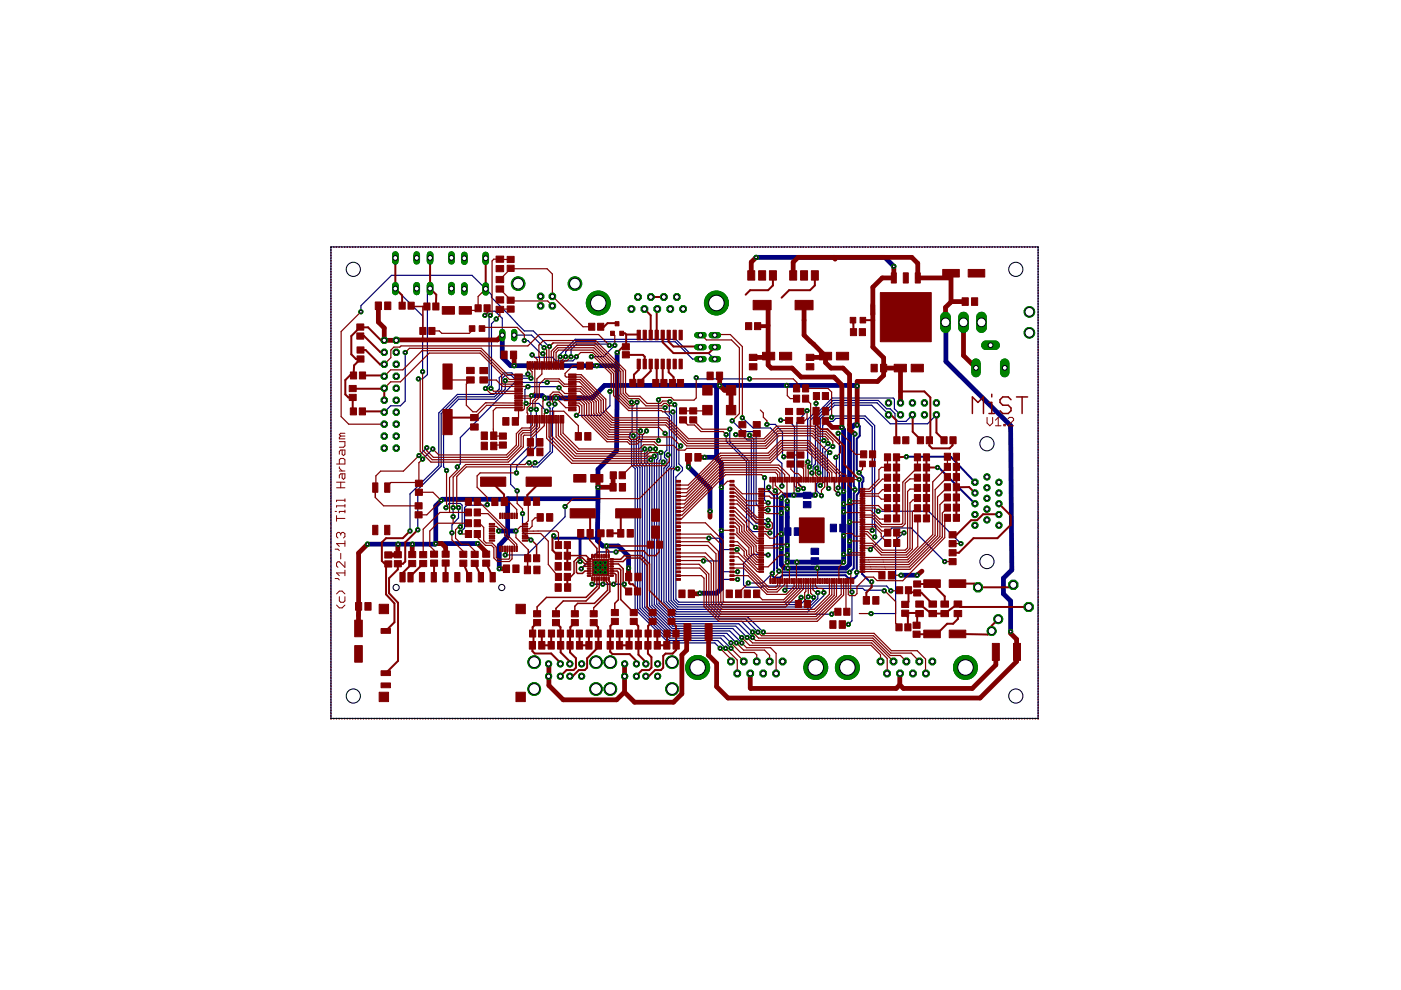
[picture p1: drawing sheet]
<svg xmlns="http://www.w3.org/2000/svg" width="297mm" height="210mm" viewBox="0 0 297 210" stroke-linecap="round" stroke-linejoin="round" font-family="sans-serif">
<g fill="#000080" stroke="#000080" stroke-width=".21">
<path d="M170.3 104.4h1.6v1.3h-1.6z"/>
<path d="M170.3 106.3h1.6v1.4h-1.6z"/>
<path d="M178.1 111.1h1.3v1.7h-1.3z"/>
<path d="M176 111.1h1.4v1.7h-1.4z"/>
<path d="M166.4 111.9h1.3v1.6h-1.3z"/>
<path d="M168.4 111.9h1.3v1.6h-1.3z"/>
<path d="M172 118.3h1.6v1.3h-1.6z"/>
<path d="M172 116.2h1.6v1.4h-1.6z"/>
</g>
<g fill="none" stroke="#000080" stroke-width="1">
<path d="M160.3 54.6h27.3l1.9 1.9M106.5 71.1v4.7l1.8 1.7h22.6M130.9 74.7l-.2 20.9-3.9 3.9v6.2M200.5 68.3l.1 8.3 13.7 13.6 .2 30.6-1.8 1.8v3.3l1.6 1.5v6.5M146 99l4.5 4.6v4.8M149.4 97h2.5M152.6 81.7l-.7 .7v14.8l1.1 1v24.4M178.5 90.6l.4 .5v28.1h-12v-13M181.7 90.1h-.6l-1 1v28.6l-.7 .8h-13.1l-.6-.8v-14.1l.6-.6h6.6M181.7 81.9l-.7-.2h-52.8l-2.7 2.7h-10l-.5-.5h-2.3M92.4 115.3l-.1 .1h-14.4M92.4 115.3h8.9"/>
<path d="M105.7 112.6h3.7M107.5 112.6l.1 .1v1l-1.7 1.9v5M107.6 105.9h-13.8l-1.4 1.4v8M126.8 105.7h-19.2v6.9M126.8 105.7l-.1 8.9 1.1 1.2h3.3l2.2 2.1v2.6M153 122.9v1.9l-1.1 1h-3.5M191 122h3.5"/>
</g>
<g fill="none" stroke="#000080" stroke-width=".25">
<path d="M70.2 53h.1M70.2 53.6h.1M70.2 54.1v.1M70.2 54.7v.1M70.2 55.3h.1M70.2 55.8v.1M70.2 56.4v.1M70.2 57v.1M70.2 57.6h.1M70.2 58.1v.1M70.2 58.7v.1M70.2 59.3v.1"/>
<path d="M70.2 59.9h.1M70.2 52.4v.1M70.7 52.4h.1M71.3 52.4h.1M71.9 52.4h.1M72.5 52.4h.1M73 52.4h.1M73.6 52.4h.1M74.2 52.4h.1M74.7 52.4h.1M75.3 52.4h.1M75.9 52.4h.1"/>
<path d="M76.5 52.4h.1M77 52.4h.1M77.6 52.4h.1M78.2 52.4h.1M78.7 52.4h.1M79.3 52.4h.1M79.9 52.4h.1M80.5 52.4h.1M81 52.4h.1M81.6 52.4h.1M82.2 52.4h.1M82.8 52.4h.1"/>
<path d="M83.3 52.4h.1M83.9 52.4h.1M84.5 52.4h.1M85 52.4h.1M85.6 52.4h.1M86.2 52.4h.1M86.8 52.4h.1M87.3 52.4h.1M87.9 52.4h.1M88.5 52.4h.1M89 52.4h.1M89.6 52.4h.1"/>
<path d="M90.2 52.4h.1M90.8 52.4h.1M91.3 52.4h.1M91.9 52.4h.1M92.5 52.4h.1M93 52.4h.1M93.6 52.4h.1M94.2 52.4h.1M94.8 52.4h.1M95.3 52.4h.1M95.9 52.4h.1M96.5 52.4h.1"/>
<path d="M97 52.4h.1M97.6 52.4h.1M98.2 52.4h.1M98.8 52.4h.1M99.3 52.4h.1M99.9 52.4h.1M100.5 52.4h.1M101 52.4h.1M101.6 52.4h.1M102.2 52.4h.1M102.8 52.4h.1M103.4 52.4h.1"/>
<path d="M103.9 52.4h.1M104.5 52.4h.1M105.1 52.4h.1M105.6 52.4h.1M106.2 52.4h.1M106.8 52.4h.1M107.4 52.4h.1M107.9 52.4h.1M108.5 52.4h.1M109.1 52.4h.1M109.6 52.4h.1M110.2 52.4h.1"/>
<path d="M110.8 52.4h.1M111.4 52.4h.1M111.9 52.4h.1M112.5 52.4h.1M113.1 52.4h.1M113.6 52.4h.1M114.2 52.4h.1M114.8 52.4h.1M115.4 52.4h.1M115.9 52.4h.1M116.5 52.4h.1M117.1 52.4h.1"/>
<path d="M117.6 52.4h.1M118.2 52.4h.1M118.8 52.4h.1M119.4 52.4h.1M119.9 52.4h.1M120.5 52.4h.1M121.1 52.4h.1M121.6 52.4h.1M122.2 52.4h.1M122.8 52.4h.1M123.4 52.4h.1M124 52.4h.1"/>
<path d="M124.5 52.4h.1M125.1 52.4h.1M125.7 52.4h.1M126.2 52.4h.1M126.8 52.4h.1M127.4 52.4h.1M128 52.4h.1M128.5 52.4h.1M129.1 52.4h.1M129.7 52.4h.1M130.2 52.4h.1M130.8 52.4h.1"/>
<path d="M131.4 52.4h.1M132 52.4h.1M132.5 52.4h.1M133.1 52.4h.1M133.7 52.4h.1M134.2 52.4h.1M134.8 52.4h.1M135.4 52.4h.1M136 52.4h.1M136.5 52.4h.1M137.1 52.4h.1M137.7 52.4h.1"/>
<path d="M138.2 52.4h.1M138.8 52.4h.1M139.4 52.4h.1M140 52.4h.1M140.5 52.4h.1M141.1 52.4h.1M141.7 52.4h.1M142.2 52.4h.1M142.8 52.4h.1M143.4 52.4h.1M144 52.4h.1M144.5 52.4h.1"/>
<path d="M145.1 52.4h.1M145.7 52.4h.1M146.3 52.4h.1M146.8 52.4h.1M147.4 52.4h.1M148 52.4h.1M148.5 52.4h.1M149.1 52.4h.1M149.7 52.4h.1M150.3 52.4h.1M150.8 52.4h.1M151.4 52.4h.1"/>
<path d="M152 52.4h.1M152.5 52.4h.1M153.1 52.4h.1M153.7 52.4h.1M154.3 52.4h.1M154.8 52.4h.1M155.4 52.4h.1M156 52.4h.1M156.5 52.4h.1M157.1 52.4h.1M157.7 52.4h.1M158.3 52.4h.1"/>
<path d="M158.8 52.4h.1M159.4 52.4h.1M160 52.4h.1M160.5 52.4h.1M161.1 52.4h.1M161.7 52.4h.1M162.3 52.4h.1M162.8 52.4h.1M163.4 52.4h.1M164 52.4h.1M164.5 52.4h.1M165.1 52.4h.1"/>
<path d="M165.7 52.4h.1M166.3 52.4h.1M166.9 52.4h.1M167.4 52.4h.1M168 52.4h.1M168.6 52.4h.1M169.1 52.4h.1M169.7 52.4h.1M170.3 52.4h.1M170.9 52.4h.1M171.4 52.4h.1M172 52.4h.1"/>
<path d="M172.6 52.4h.1M173.1 52.4h.1M173.7 52.4h.1M174.3 52.4h.1M174.9 52.4h.1M175.4 52.4h.1M176 52.4h.1M176.6 52.4h.1M177.1 52.4h.1M177.7 52.4h.1M178.3 52.4h.1M178.9 52.4h.1"/>
<path d="M179.4 52.4h.1M180 52.4h.1M180.6 52.4h.1M181.1 52.4h.1M181.7 52.4h.1M182.3 52.4h.1M182.9 52.4h.1M183.4 52.4h.1M184 52.4h.1M184.6 52.4h.1M185.1 52.4h.1M185.7 52.4h.1"/>
<path d="M186.3 52.4h.1M186.9 52.4h.1M187.4 52.4h.1M188 52.4h.1M188.6 52.4h.1M189.2 52.4h.1M189.7 52.4h.1M190.3 52.4h.1M190.9 52.4h.1M191.5 52.4h.1M192 52.4h.1M192.6 52.4h.1"/>
<path d="M193.2 52.4h.1M193.7 52.4h.1M194.3 52.4h.1M194.9 52.4h.1M195.5 52.4h.1M196 52.4h.1M196.6 52.4h.1M197.2 52.4h.1M197.7 52.4h.1M198.3 52.4h.1M198.9 52.4h.1M199.5 52.4h.1"/>
<path d="M200 52.4h.1M200.6 52.4h.1M201.2 52.4h.1M201.7 52.4h.1M202.3 52.4h.1M202.9 52.4h.1M203.5 52.4h.1M204 52.4h.1M204.6 52.4h.1M205.2 52.4h.1M205.7 52.4h.1M206.3 52.4h.1"/>
<path d="M206.9 52.4h.1M207.5 52.4h.1M208 52.4h.1M208.6 52.4h.1M209.2 52.4h.1M209.8 52.4h.1M210.3 52.4h.1M210.9 52.4h.1M211.5 52.4h.1M212 52.4h.1M212.6 52.4h.1M213.2 52.4h.1"/>
<path d="M213.8 52.4h.1M214.3 52.4h.1M214.9 52.4h.1M215.5 52.4h.1M216 52.4h.1M216.6 52.4h.1M217.2 52.4h.1M217.8 52.4h.1M218.3 52.4h.1M218.9 52.4h.1M219.5 52.4h.1M220 52.4l.1 .1"/>
<path d="M220.1 53h.1M220.1 53.6h.1M220.1 54.1v.1M220.1 54.7v.1M220.1 55.3h.1M220.1 55.8v.1M220.1 56.4v.1M220.1 57v.1M220.1 57.6h.1M220.1 58.1v.1M220.1 58.7v.1M220.1 59.3v.1"/>
<path d="M220.1 59.9h.1M70.2 60.4v.1M70.2 61v.1M70.2 61.6v.1M70.2 62.2h.1M70.2 62.7v.1M70.2 63.3v.1M70.2 63.9h.1M70.2 64.5h.1M70.2 65v.1M70.2 65.6v.1M70.2 66.2h.1"/>
<path d="M70.2 66.7v.1M70.2 67.3v.1M70.2 67.9v.1M70.2 68.5h.1M70.2 69v.1M70.2 69.6v.1M70.2 70.2v.1M70.2 70.8h.1M70.2 71.3v.1M70.2 71.9v.1M70.2 72.5v.1M70.2 73.1h.1"/>
<path d="M70.2 73.6v.1M70.2 74.2v.1M70.2 74.8h.1M70.2 75.4h.1M70.2 75.9v.1M70.2 76.5v.1M70.2 77.1h.1M70.2 77.6v.1M70.2 78.2v.1M70.2 78.8v.1M70.2 79.4h.1M70.2 79.9v.1"/>
<path d="M76.5 66.1v-1.3l6.5-6.4h17.1l4.1 4.1v.6l7 7.1h1.9l3.4 3.3M83.8 61.2l1.5 1.4M85.3 62.7l4.3 4.3v11.8M85.3 62.6v.1M85.9 74.7v10.3l-1 1h-2.1l-1.3 1.4M91.2 61.2l-.6 .6v17.6l-1 .9h-.9M102.8 66.9l.9-.9h1.3l1.5 1.5v3.6M103.9 66.9l-.2 .2v14.5l-.8 .8M105.2 67.6l-1 1v13.6l-.1 .2M109 71.1h3.7l2.7 2.6M111.2 72.2h.7l2.8 2.8h.4M111.9 79.3l-.2 .4h-2.6l-.6-.6h-1.6l-1 1v2.4l-1.2 1.1h-7.7l-4 4v11.1l-6.1 6v7.9"/>
<path d="M112.8 75.2l.5 .6h3.8l.8 .7h3.6l.7-.9M118.8 75.6v-.5l3.2-3.2h21.3l2.9 3h4l1.4 1.2M119.9 75.6v-1l2.2-2.1h21.1l3.7 3.6h1.6M129.2 73.2l-.3-.2h-6.7l-1.1 1.1v1.5M130.3 73.2l-2.4 2.4h-2.5M220.1 60.4v.1M220.1 61v.1M220.1 61.6v.1M220.1 62.2h.1M220.1 62.7v.1M220.1 63.3v.1M220.1 63.9h.1"/>
<path d="M220.1 64.5h.1M220.1 65v.1M220.1 65.6v.1M220.1 66.2h.1M220.1 66.7v.1M220.1 67.3v.1M220.1 67.9v.1M220.1 68.5h.1M220.1 69v.1M220.1 69.6v.1M220.1 70.2v.1M220.1 70.8h.1"/>
<path d="M220.1 71.3v.1M220.1 71.9v.1M220.1 72.5v.1M220.1 73.1h.1M220.1 73.6v.1M220.1 74.2v.1M220.1 74.8h.1M220.1 75.4h.1M220.1 75.9v.1M220.1 76.5v.1M220.1 77.1h.1M220.1 77.6v.1"/>
<path d="M220.1 78.2v.1M220.1 78.8v.1M220.1 79.4h.1M220.1 79.9v.1M70.2 80.5v.1M70.2 81.1v.1M70.2 81.7h.1M70.2 82.2v.1M70.2 82.8v.1M70.2 83.4v.1M70.2 84h.1M70.2 84.5v.1"/>
<path d="M70.2 85.1v.1M70.2 85.7h.1M70.2 86.3h.1M70.2 86.8v.1M70.2 87.4v.1M70.2 88v.1M70.2 88.6h.1M70.2 89.1v.1M70.2 89.7v.1M70.2 90.3h.1M70.2 90.8v.1M70.2 91.4v.1"/>
<path d="M70.2 92v.1M70.2 92.6h.1M70.2 93.1v.1M70.2 93.7v.1M70.2 94.3v.1M70.2 94.9h.1M70.2 95.4v.1M70.2 96v.1M70.2 96.6h.1M70.2 97.2h.1M70.2 97.7v.1M70.2 98.3v.1"/>
<path d="M70.2 98.9v.1M70.2 99.5h.1M90.5 94.9l-1.7 1.7M91.8 95.2l-2.2 2.1M107.1 80.7v1.8l-2.1 2.1h-7.8l-3.2 3.3v11.1l.7 .8M112.6 80.2h-3.6l-.6-.6h-1.3l-.7 .7v2.3l-1.6 1.5h-7.7l-3.6 3.6v11.2l-4.9 4.9v8.5M112.6 86.8v7.5l-4.3 4.3v4.1l1.3 1.4M113.7 86.8v7.9l-4.2 4.2v1.4M116 81.1h-6.9l-11.5 11.7v5.6l-.6 .6M116.4 85.7v.6l.2 .3v9.1l-2.4 2.4h-.7M117.6 85.7v.3l-.5 .6v9.2l-3.1 3.2h-.9l-.9-.9M118.5 82.2l-.2-.2h-6.4l-.6 .6v2.7l.2 .2h2.7l1.7 1.7"/>
<path d="M129.3 83v3l-2 2.1h-5.1M133.9 85.3l.1 .1v6.1l-.5 .5v.9l.4 .4v5.3l.8 .8v29.8l7.1 7.1h9.8l1.1 1.2M134.3 92.4l.1 .1v6l.8 .8v29.8l6.7 6.7h10.3l1.6 1.7M135 85.3l-.1 13.1 .8 .7v29.8l6.3 6.4h10.8l2.2 2.2M135.8 91.4l-.2 .4v1.2l-.2 .2v5l.8 .8v29.8l6 6h11.3l1.5 1.5M136.7 95.2v2.9l.5 .6v29.9l5.2 5.2h12.3l2.6 2.5M137.1 91.4l-.9 .9v.9l-.3 .2v4.7l.8 .8v29.8l5.6 5.6h11.8l2 2M137.8 95.2l-.6 .6v2.2l.5 .5v29.9l4.8 4.9h12.9l1.9 1.9M138 97.5l.2 .2v30.6l4.5 4.5h13.3l2.4 2.4M138.7 96.7v31.5l4.1 4h13.8l3 3M139 95.2v.6l.5 .5v.9l-.3 .3v30.6l3.7 3.6h14.4l2.3 2.3M139.6 84.8v8.6"/>
<path d="M140.1 95.9v1.4l-.4 .4v30.2l3.3 3.3h15l2.7 2.8M140.6 98l-.3 .6v29.2l2.9 2.9h15.2l3.4 3.3M141 91.9l.4 .4v3.1l-.5 .5v1.1l.5 .5v1.1l-.6 .7v28.4l2.5 2.5h33M141 86.4v1l.9 .9v10.4l-.6 .7v28.2l2.1 2.1h27.8l3.5-3.4v-.7M141.6 96.5h.3M142 85.2l-.1 .1v2.4l.5 .5v10.7l-.6 .6v27.9l1.8 1.8h27.5l2.3-2.3v-1.3M142.7 87.3l.2 .3v11.4l-.6 .6v27.7l1.4 1.4h27.3l1.5-1.5v-.5M143 85.8l.4 .4v12.9l-.6 .7v27.4l1 1h25.9l1.7-1.7M143.4 99l.3 .4M144.3 94.6l-.4 .5v3.3l.8 .7v.7l-1.4 1.4v25.8l.6 .7h24.9l1-1M147.6 80.1l.4 .2h10.9M154 92.1v1.4l4.3 4.4v13.5l1.3 1.3h3.4l.2 .3"/>
<path d="M154.7 91v2.7l4.1 4v12.7l1.4 1.4M155.2 89.2l2.3 2.3h2.2l.6 .6v14.8l1.3 1.2h1.3M156 92.1h1.3l1.1 1.2h.9v16.6l1 1h1.9l.7 .5M157.4 88.6l2.3 2.1h3.7l1.4 1.4v5.2l1 .9v4.9M158.9 92.3l.9 .9v16.3l.6 .7h2.5v.1M162.6 90h1.8l1.5 1.6v5l.3 .2M165.5 89.1h1.7l1.2 1.4v12.6l.8 .7M171.1 87.1l-2.1 2.5v12.6l1.3 1.4M173 85.5v1.7l-1.8 1.8 .1 8.9M174.7 93.4l-.3-.2v-3l.9-.9h1.3l.6-.6h6l1.7 1.8v22M175.6 94l-1.2 1.2v6l-1.3 1.4v1.5l1.1 1M175.9 95.9l-.5 .4v7l.3 .3"/>
<path d="M176.3 88.5l.3-.3h6.8l2 2v21.2l.3 .3v1.9l-.3 .3M176.6 94.7h-.5l-1.2 1.1v6.1l-1 1M177.2 97l.1 .1v4.8l-.3 .5v1.5l.7 .8M177.7 91.9l.3 .2v11l-.3 .3M188.4 88l-2.5-2.6h-9.1l-3.4 3.3v10.3l-.3 .3M190.9 87.9l-1.3-1.2v-2.1l-.2-.2h-13l-4.6 4.7-.1 6.2 .4 .4v2.8l-.5 .5M190.9 87.9h.1M193.5 87.9l-1.4 1.4h-1.7l-.6-.6v-1l-1.1-1h-.7l-1.8-1.8h-9.6l-3.7 3.7v9.8l-.5 .5v1.1l-.3 .3M198.5 87.9l-1.8 2h-8l-3.9-4h-7.8l-3.1 2.9v11.3l-.2 .2M198.8 99.1h.2M220.1 80.5v.1M220.1 81.1v.1"/>
<path d="M220.1 81.7h.1M220.1 82.2v.1M220.1 82.8v.1M220.1 83.4v.1M220.1 84h.1M220.1 84.5v.1M220.1 85.1v.1M220.1 85.7h.1M220.1 86.3h.1M220.1 86.8v.1M220.1 87.4v.1M220.1 88v.1"/>
<path d="M220.1 88.6h.1M220.1 89.1v.1M220.1 89.7v.1M220.1 90.3h.1M220.1 90.8v.1M220.1 91.4v.1M220.1 92v.1M220.1 92.6h.1M220.1 93.1v.1M220.1 93.7v.1M220.1 94.3v.1M220.1 94.9h.1"/>
<path d="M220.1 95.4v.1M220.1 96v.1M220.1 96.6h.1M220.1 97.2h.1M220.1 97.7v.1M220.1 98.3v.1M220.1 98.9v.1M220.1 99.5h.1M70.2 100v.1M70.2 100.6v.1M70.2 101.2h.1M70.2 101.7v.1"/>
<path d="M70.2 102.3v.1M70.2 102.9v.1M70.2 103.5h.1M70.2 104.1h.1M70.2 104.6v.1M70.2 105.2v.1M70.2 105.8h.1M70.2 106.3v.1M70.2 106.9v.1M70.2 107.5h.1M70.2 108.1h.1M70.2 108.6v.1"/>
<path d="M70.2 109.2v.1M70.2 109.8v.1M70.2 110.4h.1M70.2 110.9v.1M70.2 111.5v.1M70.2 112.1h.1M70.2 112.6v.1M70.2 113.2v.1M70.2 113.8v.1M70.2 114.4h.1M70.2 115h.1M70.2 115.5v.1"/>
<path d="M70.2 116.1v.1M70.2 116.7h.1M70.2 117.2v.1M70.2 117.8v.1M70.2 118.4h.1M70.2 119h.1M70.2 119.5v.1M94.6 107.6l.6-.9h2.4l.4 .4v4.2l-.4 .4M96.1 107.6v1.9M97.2 107.6v2.2l-1.4 1.5v1.7M103.3 107l-.1 .1h-4.2l-.5 .5v4.4l-.9 .8M110.8 108.9v3.8l1.8 1.8"/>
<path d="M119.8 107.4v2.2l-8.1 8.1h-4.6M153 116.5h3.3M153 118.8l-.2 .1h-3.7M153 113.9l-.3 .2h-2.4M162.1 101.3v4.7l.8 .6M162.9 117.7l-.2-.2h-3.1l-2 1.9v4.6l.6 .5h3.3l.2-.3h26.3l.9 1.1M162.9 117.7h-.1M172.4 105h-1.3M182.1 100.2h.1M182.1 100.2l.2 .2M184.6 116.5l4.5-4.5h4.1l7.1 7.1M186.2 108.4h10.7l6.8 6.9"/>
<path d="M191.7 113l-1.8 1.5v15.6h-5.2M220.1 100v.1M220.1 100.6v.1M220.1 101.2h.1M220.1 101.7v.1M220.1 102.3v.1M220.1 102.9v.1M220.1 103.5h.1M220.1 104.1h.1M220.1 104.6v.1M220.1 105.2v.1M220.1 105.8h.1"/>
<path d="M220.1 106.3v.1M220.1 106.9v.1M220.1 107.5h.1M220.1 108.1h.1M220.1 108.6v.1M220.1 109.2v.1M220.1 109.8v.1M220.1 110.4h.1M220.1 110.9v.1M220.1 111.5v.1M220.1 112.1h.1M220.1 112.6v.1"/>
<path d="M220.1 113.2v.1M220.1 113.8v.1M220.1 114.4h.1M220.1 115h.1M220.1 115.5v.1M220.1 116.1v.1M220.1 116.7h.1M220.1 117.2v.1M220.1 117.8v.1M220.1 118.4h.1M220.1 119h.1M220.1 119.5v.1"/>
<path d="M70.2 120.1v.1M70.2 120.7v.1M70.2 121.3h.1M70.2 121.8v.1M70.2 122.4v.1M70.2 123h.1M70.2 123.5v.1M70.2 124.1v.1M70.2 124.7v.1M70.2 125.3h.1M70.2 125.9h.1M70.2 126.4v.1"/>
<path d="M70.2 127v.1M70.2 127.6h.1M70.2 128.1v.1M70.2 128.7v.1M70.2 129.3v.1M70.2 129.9h.1M70.2 130.5h.1M70.2 131v.1M70.2 131.6v.1M70.2 132.2h.1M70.2 132.7v.1M70.2 133.3v.1"/>
<path d="M70.2 133.9h.1M70.2 134.5h.1M70.2 135v.1M70.2 135.6v.1M70.2 136.2h.1M70.2 136.8h.1M70.2 137.3v.1M70.2 137.9v.1M70.2 138.5h.1M70.2 139v.1M70.2 139.6v.1M153 122.6v.3h3.4"/>
<path d="M153 121.2h3.4M163.4 122h.1M163.7 121.6l-2 2h-3M166.4 125.1l.4-.3h16.1l.4 .3h3.9l.3 .2M180.6 125.5v6.1l-.7 .8M220.1 120.1v.1M220.1 120.7v.1M220.1 121.3h.1M220.1 121.8v.1M220.1 122.4v.1M220.1 123h.1M220.1 123.5v.1"/>
<path d="M220.1 124.1v.1M220.1 124.7v.1M220.1 125.3h.1M220.1 125.9h.1M220.1 126.4v.1M220.1 127v.1M220.1 127.6h.1M220.1 128.1v.1M220.1 128.7v.1M220.1 129.3v.1M220.1 129.9h.1M220.1 130.5h.1"/>
<path d="M220.1 131v.1M220.1 131.6v.1M220.1 132.2h.1M220.1 132.7v.1M220.1 133.3v.1M220.1 133.9h.1M220.1 134.5h.1M220.1 135v.1M220.1 135.6v.1M220.1 136.2h.1M220.1 136.8h.1M220.1 137.3v.1"/>
<path d="M220.1 137.9v.1M220.1 138.5h.1M220.1 139v.1M220.1 139.6v.1M70.2 140.2v.1M70.2 140.8h.1M70.2 141.4h.1M70.2 141.9v.1M70.2 142.5v.1M70.2 143.1h.1M70.2 143.6v.1M70.2 144.2v.1"/>
<path d="M70.2 144.8v.1M70.2 145.4h.1M70.2 145.9v.1M70.2 146.5v.1M70.2 147.1v.1M70.2 147.7h.1M70.2 148.2v.1M70.2 148.8v.1M70.2 149.4h.1M70.2 149.9v.1M70.2 150.5v.1M70.2 151.1v.1"/>
<path d="M70.2 151.7h.1M70.2 152.3h.1M70.7 152.3h.1M71.3 152.3h.1M71.9 152.3h.1M72.5 152.3h.1M73 152.3h.1M73.6 152.3h.1M74.2 152.3h.1M74.7 152.3h.1M75.3 152.3h.1M75.9 152.3h.1"/>
<path d="M76.5 152.3h.1M77 152.3h.1M77.6 152.3h.1M78.2 152.3h.1M78.7 152.3h.1M79.3 152.3h.1M79.9 152.3h.1M80.5 152.3h.1M81 152.3h.1M81.6 152.3h.1M82.2 152.3h.1M82.8 152.3h.1"/>
<path d="M83.3 152.3h.1M83.9 152.3h.1M84.5 152.3h.1M85 152.3h.1M85.6 152.3h.1M86.2 152.3h.1M86.8 152.3h.1M87.3 152.3h.1M87.9 152.3h.1M88.5 152.3h.1M89 152.3h.1M89.6 152.3h.1"/>
<path d="M90.2 152.3h.1M90.8 152.3h.1M91.3 152.3h.1M91.9 152.3h.1M92.5 152.3h.1M93 152.3h.1M93.6 152.3h.1M94.2 152.3h.1M94.8 152.3h.1M95.3 152.3h.1M95.9 152.3h.1M96.5 152.3h.1"/>
<path d="M97 152.3h.1M97.6 152.3h.1M98.2 152.3h.1M98.8 152.3h.1M99.3 152.3h.1M99.9 152.3h.1M100.5 152.3h.1M101 152.3h.1M101.6 152.3h.1M102.2 152.3h.1M102.8 152.3h.1M103.4 152.3h.1"/>
<path d="M103.9 152.3h.1M104.5 152.3h.1M105.1 152.3h.1M105.6 152.3h.1M106.2 152.3h.1M106.8 152.3h.1M107.4 152.3h.1M107.9 152.3h.1M108.5 152.3h.1M109.1 152.3h.1M109.6 152.3h.1M110.2 152.3h.1"/>
<path d="M110.8 152.3h.1M111.4 152.3h.1M111.9 152.3h.1M112.5 152.3h.1M113.1 152.3h.1M113.6 152.3h.1M114.2 152.3h.1M114.8 152.3h.1M115.4 152.3h.1M115.9 152.3h.1M116.5 152.3h.1M117.1 152.3h.1"/>
<path d="M117.6 152.3h.1M118.2 152.3h.1M118.8 152.3h.1M119.4 152.3h.1M119.9 152.3h.1M120.5 152.3h.1M121.1 152.3h.1M121.6 152.3h.1M122.2 152.3h.1M122.8 152.3h.1M123.4 152.3h.1M124 152.3h.1"/>
<path d="M124.5 152.3h.1M125.1 152.3h.1M125.7 152.3h.1M126.2 152.3h.1M126.8 152.3h.1M127.4 152.3h.1M128 152.3h.1M128.5 152.3h.1M129.1 152.3h.1M129.7 152.3h.1M130.2 152.3h.1M130.8 152.3h.1"/>
<path d="M131.4 152.3h.1M132 152.3h.1M132.5 152.3h.1M133.1 152.3h.1M133.7 152.3h.1M134.2 152.3h.1M134.8 152.3h.1M135.4 152.3h.1M136 152.3h.1M136.5 152.3h.1M137.1 152.3h.1M137.7 152.3h.1"/>
<path d="M138.2 152.3h.1M138.8 152.3h.1M139.4 152.3h.1M140 152.3h.1M140.5 152.3h.1M141.1 152.3h.1M141.7 152.3h.1M142.2 152.3h.1M142.8 152.3h.1M143.4 152.3h.1M144 152.3h.1M144.5 152.3h.1"/>
<path d="M145.1 152.3h.1M145.7 152.3h.1M146.3 152.3h.1M146.8 152.3h.1M147.4 152.3h.1M148 152.3h.1M148.5 152.3h.1M149.1 152.3h.1M149.7 152.3h.1M150.3 152.3h.1M150.8 152.3h.1M151.4 152.3h.1"/>
<path d="M152 152.3h.1M152.5 152.3h.1M153.1 152.3h.1M153.7 152.3h.1M154.3 152.3h.1M154.8 152.3h.1M155.4 152.3h.1M156 152.3h.1M156.5 152.3h.1M157.1 152.3h.1M157.7 152.3h.1M158.3 152.3h.1"/>
<path d="M158.8 152.3h.1M159.4 152.3h.1M160 152.3h.1M160.5 152.3h.1M161.1 152.3h.1M161.7 152.3h.1M162.3 152.3h.1M162.8 152.3h.1M163.4 152.3h.1M164 152.3h.1M164.5 152.3h.1M165.1 152.3h.1"/>
<path d="M165.7 152.3h.1M166.3 152.3h.1M166.9 152.3h.1M167.4 152.3h.1M168 152.3h.1M168.6 152.3h.1M169.1 152.3h.1M169.7 152.3h.1M170.3 152.3h.1M170.9 152.3h.1M171.4 152.3h.1M172 152.3h.1"/>
<path d="M172.6 152.3h.1M173.1 152.3h.1M173.7 152.3h.1M174.3 152.3h.1M174.9 152.3h.1M175.4 152.3h.1M176 152.3h.1M176.6 152.3h.1M177.1 152.3h.1M177.7 152.3h.1M178.3 152.3h.1M178.9 152.3h.1"/>
<path d="M179.4 152.3h.1M180 152.3h.1M180.6 152.3h.1M181.1 152.3h.1M181.7 152.3h.1M182.3 152.3h.1M182.9 152.3h.1M183.4 152.3h.1M184 152.3h.1M184.6 152.3h.1M185.1 152.3h.1M185.7 152.3h.1"/>
<path d="M186.3 152.3h.1M186.9 152.3h.1M187.4 152.3h.1M188 152.3h.1M188.6 152.3h.1M189.2 152.3h.1M189.7 152.3h.1M190.3 152.3h.1M190.9 152.3h.1M191.5 152.3h.1M192 152.3h.1M192.6 152.3h.1"/>
<path d="M193.2 152.3h.1M193.7 152.3h.1M194.3 152.3h.1M194.9 152.3h.1M195.5 152.3h.1M196 152.3h.1M196.6 152.3h.1M197.2 152.3h.1M197.7 152.3h.1M198.3 152.3h.1M198.9 152.3h.1M199.5 152.3h.1"/>
<path d="M200 152.3h.1M200.6 152.3h.1M201.2 152.3h.1M201.7 152.3h.1M202.3 152.3h.1M202.9 152.3h.1M203.5 152.3h.1M204 152.3h.1M204.6 152.3h.1M205.2 152.3h.1M205.7 152.3h.1M206.3 152.3h.1"/>
<path d="M206.9 152.3h.1M207.5 152.3h.1M208 152.3h.1M208.6 152.3h.1M209.2 152.3h.1M209.8 152.3h.1M210.3 152.3h.1M210.9 152.3h.1M211.5 152.3h.1M212 152.3h.1M212.6 152.3h.1M213.2 152.3h.1"/>
<path d="M213.8 152.3h.1M214.3 152.3h.1M214.9 152.3h.1M215.5 152.3h.1M216 152.3h.1M216.6 152.3h.1M217.2 152.3h.1M217.8 152.3h.1M218.3 152.3h.1M218.9 152.3h.1M219.5 152.3h.1M220.1 140.2v.1"/>
<path d="M220.1 140.8h.1M220.1 141.4h.1M220.1 141.9v.1M220.1 142.5v.1M220.1 143.1h.1M220.1 143.6v.1M220.1 144.2v.1M220.1 144.8v.1M220.1 145.4h.1M220.1 145.9v.1M220.1 146.5v.1M220.1 147.1v.1"/>
<path d="M220.1 147.7h.1M220.1 148.2v.1M220.1 148.8v.1M220.1 149.4h.1M220.1 149.9v.1M220.1 150.5v.1M220.1 151.1v.1M220.1 151.7h.1M220.1 152.3h-.1"/>
</g>
<path d="M181.3 92l-.3 .5v10.6l.3 .2v1l-.3 .3v15.9l-.9 .8h-15.1l.1-.2-.3-.6v-16.2l-.4-.2M181.7 90.1h.3l.3 .3v2l-.6 .6v6.6l1.3 1.7v.7l-.2 .3v19.4l1.6 1.7h.4M192.2 96.8h9.4l5.1 5.5M199 99.1l7.7 7.7M117.3 113.6h.1M166.9 109.7l.1 3M172.8 118.9v.3M178.9 111.3v-.1l-.2 .8M182.2 101.7v2.6l-.5 .7v17.1l-.6 .5h-1.2l-.7-.6h-13.3l-.5 .5h-1.3l-.4-.4v-.5l.3-.3 .1-.6v-15.6l-1.1-1v-.8" fill="none" stroke="#000080" stroke-width=".42"/>
<path d="M117.4 113.6l.2 .5h8.6M123 114.1v5" fill="none" stroke="#000080" stroke-width=".61"/>
<path d="M126.7 114l-.5 .1M130.6 117h-3.8l-3.6 3.6M125.5 123.9h6.9" fill="none" stroke="#000080" stroke-width=".32"/>
<circle cx="197.7" cy="140.3" r=".76" fill="#008000" stroke="#008000" stroke-width=".21"/>
<circle cx="197.7" cy="140.3" r=".51" fill="#fff" stroke="#000" stroke-width=".21"/>
<circle cx="194.9" cy="140.3" r=".76" fill="#008000" stroke="#008000" stroke-width=".21"/>
<circle cx="194.9" cy="140.3" r=".51" fill="#fff" stroke="#000" stroke-width=".21"/>
<circle cx="192.2" cy="140.3" r=".76" fill="#008000" stroke="#008000" stroke-width=".21"/>
<circle cx="192.2" cy="140.3" r=".51" fill="#fff" stroke="#000" stroke-width=".21"/>
<circle cx="189.4" cy="140.3" r=".76" fill="#008000" stroke="#008000" stroke-width=".21"/>
<circle cx="189.4" cy="140.3" r=".51" fill="#fff" stroke="#000" stroke-width=".21"/>
<circle cx="186.7" cy="140.3" r=".76" fill="#008000" stroke="#008000" stroke-width=".21"/>
<circle cx="186.7" cy="140.3" r=".51" fill="#fff" stroke="#000" stroke-width=".21"/>
<circle cx="196.3" cy="142.8" r=".76" fill="#008000" stroke="#008000" stroke-width=".21"/>
<circle cx="196.3" cy="142.8" r=".51" fill="#fff" stroke="#000" stroke-width=".21"/>
<circle cx="193.5" cy="142.8" r=".76" fill="#008000" stroke="#008000" stroke-width=".21"/>
<circle cx="193.5" cy="142.8" r=".51" fill="#fff" stroke="#000" stroke-width=".21"/>
<circle cx="190.8" cy="142.8" r=".76" fill="#008000" stroke="#008000" stroke-width=".21"/>
<circle cx="190.8" cy="142.8" r=".51" fill="#fff" stroke="#000" stroke-width=".21"/>
<circle cx="188.1" cy="142.8" r=".76" fill="#008000" stroke="#008000" stroke-width=".21"/>
<circle cx="188.1" cy="142.8" r=".51" fill="#fff" stroke="#000" stroke-width=".21"/>
<circle cx="179.7" cy="141.5" r="2.54" fill="#008000" stroke="#008000" stroke-width=".21"/>
<circle cx="179.7" cy="141.5" r="1.65" fill="#fff" stroke="#000" stroke-width=".21"/>
<circle cx="204.7" cy="141.5" r="2.54" fill="#008000" stroke="#008000" stroke-width=".21"/>
<circle cx="204.7" cy="141.5" r="1.65" fill="#fff" stroke="#000" stroke-width=".21"/>
<circle cx="165.9" cy="140.3" r=".76" fill="#008000" stroke="#008000" stroke-width=".21"/>
<circle cx="165.9" cy="140.3" r=".51" fill="#fff" stroke="#000" stroke-width=".21"/>
<circle cx="163.2" cy="140.3" r=".76" fill="#008000" stroke="#008000" stroke-width=".21"/>
<circle cx="163.2" cy="140.3" r=".51" fill="#fff" stroke="#000" stroke-width=".21"/>
<circle cx="160.4" cy="140.3" r=".76" fill="#008000" stroke="#008000" stroke-width=".21"/>
<circle cx="160.4" cy="140.3" r=".51" fill="#fff" stroke="#000" stroke-width=".21"/>
<circle cx="157.7" cy="140.3" r=".76" fill="#008000" stroke="#008000" stroke-width=".21"/>
<circle cx="157.7" cy="140.3" r=".51" fill="#fff" stroke="#000" stroke-width=".21"/>
<circle cx="155" cy="140.3" r=".76" fill="#008000" stroke="#008000" stroke-width=".21"/>
<circle cx="155" cy="140.3" r=".51" fill="#fff" stroke="#000" stroke-width=".21"/>
<circle cx="164.5" cy="142.8" r=".76" fill="#008000" stroke="#008000" stroke-width=".21"/>
<circle cx="164.5" cy="142.8" r=".51" fill="#fff" stroke="#000" stroke-width=".21"/>
<circle cx="161.8" cy="142.8" r=".76" fill="#008000" stroke="#008000" stroke-width=".21"/>
<circle cx="161.8" cy="142.8" r=".51" fill="#fff" stroke="#000" stroke-width=".21"/>
<circle cx="159.1" cy="142.8" r=".76" fill="#008000" stroke="#008000" stroke-width=".21"/>
<circle cx="159.1" cy="142.8" r=".51" fill="#fff" stroke="#000" stroke-width=".21"/>
<circle cx="156.3" cy="142.8" r=".76" fill="#008000" stroke="#008000" stroke-width=".21"/>
<circle cx="156.3" cy="142.8" r=".51" fill="#fff" stroke="#000" stroke-width=".21"/>
<circle cx="147.9" cy="141.5" r="2.54" fill="#008000" stroke="#008000" stroke-width=".21"/>
<circle cx="147.9" cy="141.5" r="1.65" fill="#fff" stroke="#000" stroke-width=".21"/>
<circle cx="173" cy="141.5" r="2.54" fill="#008000" stroke="#008000" stroke-width=".21"/>
<circle cx="173" cy="141.5" r="1.65" fill="#fff" stroke="#000" stroke-width=".21"/>
<circle cx="209.3" cy="110.2" r=".66" fill="#008000" stroke="#008000" stroke-width=".21"/>
<circle cx="209.3" cy="110.2" r=".44" fill="#fff" stroke="#000" stroke-width=".21"/>
<circle cx="209.3" cy="108" r=".66" fill="#008000" stroke="#008000" stroke-width=".21"/>
<circle cx="209.3" cy="107.9" r=".44" fill="#fff" stroke="#000" stroke-width=".21"/>
<circle cx="209.3" cy="105.7" r=".66" fill="#008000" stroke="#008000" stroke-width=".21"/>
<circle cx="209.3" cy="105.7" r=".44" fill="#fff" stroke="#000" stroke-width=".21"/>
<circle cx="209.3" cy="103.4" r=".66" fill="#008000" stroke="#008000" stroke-width=".21"/>
<circle cx="209.3" cy="103.4" r=".44" fill="#fff" stroke="#000" stroke-width=".21"/>
<circle cx="209.3" cy="101.1" r=".66" fill="#008000" stroke="#008000" stroke-width=".21"/>
<circle cx="209.3" cy="101.1" r=".44" fill="#fff" stroke="#000" stroke-width=".21"/>
<circle cx="206.7" cy="111.4" r=".66" fill="#008000" stroke="#008000" stroke-width=".21"/>
<circle cx="206.7" cy="111.4" r=".44" fill="#fff" stroke="#000" stroke-width=".21"/>
<circle cx="206.7" cy="109.1" r=".66" fill="#008000" stroke="#008000" stroke-width=".21"/>
<circle cx="206.7" cy="109.1" r=".44" fill="#fff" stroke="#000" stroke-width=".21"/>
<circle cx="206.7" cy="106.8" r=".66" fill="#008000" stroke="#008000" stroke-width=".21"/>
<circle cx="206.7" cy="106.8" r=".44" fill="#fff" stroke="#000" stroke-width=".21"/>
<circle cx="206.7" cy="104.5" r=".66" fill="#008000" stroke="#008000" stroke-width=".21"/>
<circle cx="206.7" cy="104.5" r=".44" fill="#fff" stroke="#000" stroke-width=".21"/>
<circle cx="206.7" cy="102.3" r=".71" fill="#008000" stroke="#008000" stroke-width=".21"/>
<circle cx="206.7" cy="102.3" r=".44" fill="#fff" stroke="#000" stroke-width=".21"/>
<circle cx="211.8" cy="111.4" r=".66" fill="#008000" stroke="#008000" stroke-width=".21"/>
<circle cx="211.8" cy="111.4" r=".44" fill="#fff" stroke="#000" stroke-width=".21"/>
<circle cx="211.8" cy="109.1" r=".66" fill="#008000" stroke="#008000" stroke-width=".21"/>
<circle cx="211.8" cy="109.1" r=".44" fill="#fff" stroke="#000" stroke-width=".21"/>
<circle cx="211.8" cy="106.8" r=".66" fill="#008000" stroke="#008000" stroke-width=".21"/>
<circle cx="211.8" cy="106.8" r=".44" fill="#fff" stroke="#000" stroke-width=".21"/>
<circle cx="211.8" cy="104.5" r=".66" fill="#008000" stroke="#008000" stroke-width=".21"/>
<circle cx="211.8" cy="104.5" r=".44" fill="#fff" stroke="#000" stroke-width=".21"/>
<circle cx="211.8" cy="102.3" r=".66" fill="#008000" stroke="#008000" stroke-width=".21"/>
<circle cx="211.8" cy="102.3" r=".44" fill="#fff" stroke="#000" stroke-width=".21"/>
<circle cx="81.5" cy="72.2" r=".71" fill="#008000" stroke="#008000" stroke-width=".21"/>
<circle cx="81.5" cy="72.2" r=".47" fill="#fff" stroke="#000" stroke-width=".21"/>
<circle cx="84" cy="72.2" r=".71" fill="#008000" stroke="#008000" stroke-width=".21"/>
<circle cx="84" cy="72.2" r=".47" fill="#fff" stroke="#000" stroke-width=".21"/>
<circle cx="81.5" cy="74.7" r=".71" fill="#008000" stroke="#008000" stroke-width=".21"/>
<circle cx="81.5" cy="74.7" r=".47" fill="#fff" stroke="#000" stroke-width=".21"/>
<circle cx="84" cy="74.7" r=".71" fill="#008000" stroke="#008000" stroke-width=".21"/>
<circle cx="84" cy="74.7" r=".47" fill="#fff" stroke="#000" stroke-width=".21"/>
<circle cx="81.5" cy="77.2" r=".71" fill="#008000" stroke="#008000" stroke-width=".21"/>
<circle cx="81.5" cy="77.2" r=".47" fill="#fff" stroke="#000" stroke-width=".21"/>
<circle cx="84" cy="77.2" r=".71" fill="#008000" stroke="#008000" stroke-width=".21"/>
<circle cx="84" cy="77.2" r=".47" fill="#fff" stroke="#000" stroke-width=".21"/>
<circle cx="81.5" cy="79.8" r=".71" fill="#008000" stroke="#008000" stroke-width=".21"/>
<circle cx="81.5" cy="79.8" r=".47" fill="#fff" stroke="#000" stroke-width=".21"/>
<circle cx="84" cy="79.8" r=".71" fill="#008000" stroke="#008000" stroke-width=".21"/>
<circle cx="84" cy="79.8" r=".47" fill="#fff" stroke="#000" stroke-width=".21"/>
<circle cx="81.5" cy="82.3" r=".71" fill="#008000" stroke="#008000" stroke-width=".21"/>
<circle cx="81.5" cy="82.3" r=".47" fill="#fff" stroke="#000" stroke-width=".21"/>
<circle cx="84" cy="82.3" r=".71" fill="#008000" stroke="#008000" stroke-width=".21"/>
<circle cx="84" cy="82.3" r=".47" fill="#fff" stroke="#000" stroke-width=".21"/>
<circle cx="81.5" cy="84.9" r=".71" fill="#008000" stroke="#008000" stroke-width=".21"/>
<circle cx="81.5" cy="84.9" r=".47" fill="#fff" stroke="#000" stroke-width=".21"/>
<circle cx="84" cy="84.9" r=".71" fill="#008000" stroke="#008000" stroke-width=".21"/>
<circle cx="84" cy="84.9" r=".47" fill="#fff" stroke="#000" stroke-width=".21"/>
<circle cx="81.5" cy="87.4" r=".71" fill="#008000" stroke="#008000" stroke-width=".21"/>
<circle cx="81.5" cy="87.4" r=".47" fill="#fff" stroke="#000" stroke-width=".21"/>
<circle cx="84" cy="87.4" r=".71" fill="#008000" stroke="#008000" stroke-width=".21"/>
<circle cx="84" cy="87.4" r=".47" fill="#fff" stroke="#000" stroke-width=".21"/>
<circle cx="81.5" cy="89.9" r=".71" fill="#008000" stroke="#008000" stroke-width=".21"/>
<circle cx="81.5" cy="89.9" r=".47" fill="#fff" stroke="#000" stroke-width=".21"/>
<circle cx="84" cy="89.9" r=".71" fill="#008000" stroke="#008000" stroke-width=".21"/>
<circle cx="84" cy="89.9" r=".47" fill="#fff" stroke="#000" stroke-width=".21"/>
<circle cx="81.5" cy="92.5" r=".71" fill="#008000" stroke="#008000" stroke-width=".21"/>
<circle cx="81.5" cy="92.5" r=".47" fill="#fff" stroke="#000" stroke-width=".21"/>
<circle cx="84" cy="92.5" r=".71" fill="#008000" stroke="#008000" stroke-width=".21"/>
<circle cx="84" cy="92.5" r=".47" fill="#fff" stroke="#000" stroke-width=".21"/>
<circle cx="81.5" cy="95" r=".71" fill="#008000" stroke="#008000" stroke-width=".21"/>
<circle cx="81.5" cy="95" r=".47" fill="#fff" stroke="#000" stroke-width=".21"/>
<circle cx="84" cy="95" r=".71" fill="#008000" stroke="#008000" stroke-width=".21"/>
<circle cx="84" cy="95" r=".47" fill="#fff" stroke="#000" stroke-width=".21"/>
<path d="M109 70.4v1.3" fill="none" stroke="#008000" stroke-width="1.3"/>
<circle cx="109" cy="71.1" r=".47" fill="#fff" stroke="#000" stroke-width=".21"/>
<path d="M106.5 70.4v1.3" fill="none" stroke="#008000" stroke-width="1.3"/>
<circle cx="106.5" cy="71.1" r=".47" fill="#fff" stroke="#000" stroke-width=".21"/>
<circle cx="188.4" cy="87.9" r=".71" fill="#008000" stroke="#008000" stroke-width=".21"/>
<circle cx="188.4" cy="87.9" r=".47" fill="#fff" stroke="#000" stroke-width=".21"/>
<circle cx="188.4" cy="85.4" r=".71" fill="#008000" stroke="#008000" stroke-width=".21"/>
<circle cx="188.4" cy="85.4" r=".47" fill="#fff" stroke="#000" stroke-width=".21"/>
<circle cx="190.9" cy="87.9" r=".71" fill="#008000" stroke="#008000" stroke-width=".21"/>
<circle cx="190.9" cy="87.9" r=".47" fill="#fff" stroke="#000" stroke-width=".21"/>
<circle cx="190.9" cy="85.4" r=".71" fill="#008000" stroke="#008000" stroke-width=".21"/>
<circle cx="190.9" cy="85.4" r=".47" fill="#fff" stroke="#000" stroke-width=".21"/>
<circle cx="193.5" cy="87.9" r=".71" fill="#008000" stroke="#008000" stroke-width=".21"/>
<circle cx="193.5" cy="87.9" r=".47" fill="#fff" stroke="#000" stroke-width=".21"/>
<circle cx="193.5" cy="85.4" r=".71" fill="#008000" stroke="#008000" stroke-width=".21"/>
<circle cx="193.5" cy="85.4" r=".47" fill="#fff" stroke="#000" stroke-width=".21"/>
<circle cx="196" cy="87.9" r=".71" fill="#008000" stroke="#008000" stroke-width=".21"/>
<circle cx="196" cy="87.9" r=".47" fill="#fff" stroke="#000" stroke-width=".21"/>
<circle cx="196" cy="85.4" r=".71" fill="#008000" stroke="#008000" stroke-width=".21"/>
<circle cx="196" cy="85.4" r=".47" fill="#fff" stroke="#000" stroke-width=".21"/>
<circle cx="198.5" cy="87.9" r=".71" fill="#008000" stroke="#008000" stroke-width=".21"/>
<circle cx="198.5" cy="87.9" r=".47" fill="#fff" stroke="#000" stroke-width=".21"/>
<circle cx="198.5" cy="85.4" r=".71" fill="#008000" stroke="#008000" stroke-width=".21"/>
<circle cx="198.5" cy="85.4" r=".47" fill="#fff" stroke="#000" stroke-width=".21"/>
<path d="M206.9 77v2" fill="none" stroke="#008000" stroke-width="2"/>
<circle cx="206.9" cy="78" r=".51" fill="#fff" stroke="#000" stroke-width=".21"/>
<path d="M213 77v2" fill="none" stroke="#008000" stroke-width="2"/>
<circle cx="213" cy="78" r=".51" fill="#fff" stroke="#000" stroke-width=".21"/>
<path d="M209 73.2h2" fill="none" stroke="#008000" stroke-width="2"/>
<circle cx="210" cy="73.2" r=".51" fill="#fff" stroke="#000" stroke-width=".21"/>
<path d="M88.3 54v1.4" fill="none" stroke="#008000" stroke-width="1.4"/>
<circle cx="88.3" cy="54.7" r=".51" fill="#fff" stroke="#000" stroke-width=".21"/>
<path d="M83.8 54v1.4" fill="none" stroke="#008000" stroke-width="1.4"/>
<circle cx="83.8" cy="54.7" r=".51" fill="#fff" stroke="#000" stroke-width=".21"/>
<path d="M88.3 60.5v1.4" fill="none" stroke="#008000" stroke-width="1.4"/>
<circle cx="88.3" cy="61.2" r=".51" fill="#fff" stroke="#000" stroke-width=".21"/>
<path d="M83.8 60.5v1.4" fill="none" stroke="#008000" stroke-width="1.4"/>
<circle cx="83.8" cy="61.2" r=".51" fill="#fff" stroke="#000" stroke-width=".21"/>
<path d="M95.7 54v1.4" fill="none" stroke="#008000" stroke-width="1.4"/>
<circle cx="95.7" cy="54.7" r=".51" fill="#fff" stroke="#000" stroke-width=".21"/>
<path d="M91.2 54v1.4" fill="none" stroke="#008000" stroke-width="1.4"/>
<circle cx="91.2" cy="54.7" r=".51" fill="#fff" stroke="#000" stroke-width=".21"/>
<path d="M95.7 60.5v1.4" fill="none" stroke="#008000" stroke-width="1.4"/>
<circle cx="95.7" cy="61.2" r=".51" fill="#fff" stroke="#000" stroke-width=".21"/>
<path d="M91.2 60.5v1.4" fill="none" stroke="#008000" stroke-width="1.4"/>
<circle cx="91.2" cy="61.2" r=".51" fill="#fff" stroke="#000" stroke-width=".21"/>
<circle cx="207.3" cy="124.5" r="1.03" fill="#008000" stroke="#008000" stroke-width=".21"/>
<circle cx="207.3" cy="124.5" r=".74" fill="#fff" stroke="#000" stroke-width=".21"/>
<circle cx="214.8" cy="124" r="1.03" fill="#008000" stroke="#008000" stroke-width=".21"/>
<circle cx="214.8" cy="124" r=".74" fill="#fff" stroke="#000" stroke-width=".21"/>
<circle cx="218.1" cy="128.7" r="1.03" fill="#008000" stroke="#008000" stroke-width=".21"/>
<circle cx="218.1" cy="128.7" r=".74" fill="#fff" stroke="#000" stroke-width=".21"/>
<circle cx="211.6" cy="131.3" r=".95" fill="#008000" stroke="#008000" stroke-width=".21"/>
<circle cx="211.6" cy="131.3" r=".74" fill="#fff" stroke="#000" stroke-width=".21"/>
<circle cx="210.2" cy="133.8" r=".95" fill="#008000" stroke="#008000" stroke-width=".21"/>
<circle cx="210.2" cy="133.8" r=".74" fill="#fff" stroke="#000" stroke-width=".21"/>
<path d="M103 54.1v1.4" fill="none" stroke="#008000" stroke-width="1.4"/>
<circle cx="103" cy="54.8" r=".51" fill="#fff" stroke="#000" stroke-width=".21"/>
<path d="M98.4 54.1v1.4" fill="none" stroke="#008000" stroke-width="1.4"/>
<circle cx="98.4" cy="54.8" r=".51" fill="#fff" stroke="#000" stroke-width=".21"/>
<path d="M103 60.6v1.4" fill="none" stroke="#008000" stroke-width="1.4"/>
<circle cx="103" cy="61.3" r=".51" fill="#fff" stroke="#000" stroke-width=".21"/>
<path d="M98.4 60.6v1.4" fill="none" stroke="#008000" stroke-width="1.4"/>
<circle cx="98.4" cy="61.3" r=".51" fill="#fff" stroke="#000" stroke-width=".21"/>
<path d="M208.1 67.2v2.3" fill="none" stroke="#008000" stroke-width="2.3"/>
<circle cx="208.1" cy="68.3" r=".93" fill="#fff" stroke="#000" stroke-width=".21"/>
<path d="M204.3 67.2v2.3" fill="none" stroke="#008000" stroke-width="2.3"/>
<circle cx="204.3" cy="68.3" r=".93" fill="#fff" stroke="#000" stroke-width=".21"/>
<path d="M200.5 67.2v2.3" fill="none" stroke="#008000" stroke-width="2.3"/>
<circle cx="200.5" cy="68.3" r=".93" fill="#fff" stroke="#000" stroke-width=".21"/>
<circle cx="218.2" cy="70.6" r="1.12" fill="#008000" stroke="#008000" stroke-width=".21"/>
<circle cx="218.2" cy="70.6" r=".93" fill="#fff" stroke="#000" stroke-width=".21"/>
<circle cx="218.2" cy="66.1" r="1.12" fill="#008000" stroke="#008000" stroke-width=".21"/>
<circle cx="218.2" cy="66.1" r=".93" fill="#fff" stroke="#000" stroke-width=".21"/>
<path d="M147.8 76.1h1.4" fill="none" stroke="#008000" stroke-width="1.3"/>
<circle cx="148.5" cy="76.1" r=".47" fill="#fff" stroke="#000" stroke-width=".21"/>
<path d="M147.8 73.6h1.4" fill="none" stroke="#008000" stroke-width="1.3"/>
<circle cx="148.5" cy="73.6" r=".47" fill="#fff" stroke="#000" stroke-width=".21"/>
<path d="M147.8 71.1h1.4" fill="none" stroke="#008000" stroke-width="1.3"/>
<circle cx="148.5" cy="71.1" r=".47" fill="#fff" stroke="#000" stroke-width=".21"/>
<path d="M150.9 76.1h1.3" fill="none" stroke="#008000" stroke-width="1.3"/>
<circle cx="151.6" cy="76.1" r=".47" fill="#fff" stroke="#000" stroke-width=".21"/>
<path d="M150.9 73.6h1.3" fill="none" stroke="#008000" stroke-width="1.3"/>
<circle cx="151.6" cy="73.6" r=".47" fill="#fff" stroke="#000" stroke-width=".21"/>
<path d="M150.9 71.1h1.3" fill="none" stroke="#008000" stroke-width="1.3"/>
<circle cx="151.6" cy="71.1" r=".47" fill="#fff" stroke="#000" stroke-width=".21"/>
<circle cx="133.9" cy="65.5" r=".76" fill="#008000" stroke="#008000" stroke-width=".21"/>
<circle cx="133.9" cy="65.5" r=".51" fill="#fff" stroke="#000" stroke-width=".21"/>
<circle cx="136.6" cy="65.5" r=".76" fill="#008000" stroke="#008000" stroke-width=".21"/>
<circle cx="136.6" cy="65.5" r=".51" fill="#fff" stroke="#000" stroke-width=".21"/>
<circle cx="139.4" cy="65.5" r=".76" fill="#008000" stroke="#008000" stroke-width=".21"/>
<circle cx="139.4" cy="65.5" r=".51" fill="#fff" stroke="#000" stroke-width=".21"/>
<circle cx="142.1" cy="65.5" r=".76" fill="#008000" stroke="#008000" stroke-width=".21"/>
<circle cx="142.1" cy="65.5" r=".51" fill="#fff" stroke="#000" stroke-width=".21"/>
<circle cx="144.8" cy="65.5" r=".76" fill="#008000" stroke="#008000" stroke-width=".21"/>
<circle cx="144.8" cy="65.5" r=".51" fill="#fff" stroke="#000" stroke-width=".21"/>
<circle cx="135.3" cy="63" r=".76" fill="#008000" stroke="#008000" stroke-width=".21"/>
<circle cx="135.3" cy="63" r=".51" fill="#fff" stroke="#000" stroke-width=".21"/>
<circle cx="138" cy="63" r=".76" fill="#008000" stroke="#008000" stroke-width=".21"/>
<circle cx="138" cy="63" r=".51" fill="#fff" stroke="#000" stroke-width=".21"/>
<circle cx="140.7" cy="63" r=".76" fill="#008000" stroke="#008000" stroke-width=".21"/>
<circle cx="140.7" cy="63" r=".51" fill="#fff" stroke="#000" stroke-width=".21"/>
<circle cx="143.5" cy="63" r=".76" fill="#008000" stroke="#008000" stroke-width=".21"/>
<circle cx="143.5" cy="63" r=".51" fill="#fff" stroke="#000" stroke-width=".21"/>
<circle cx="126.9" cy="64.2" r="2.54" fill="#008000" stroke="#008000" stroke-width=".21"/>
<circle cx="126.9" cy="64.2" r="1.65" fill="#fff" stroke="#000" stroke-width=".21"/>
<circle cx="151.9" cy="64.2" r="2.54" fill="#008000" stroke="#008000" stroke-width=".21"/>
<circle cx="151.9" cy="64.2" r="1.65" fill="#fff" stroke="#000" stroke-width=".21"/>
<circle cx="114.6" cy="64.9" r=".73" fill="#008000" stroke="#008000" stroke-width=".21"/>
<circle cx="114.6" cy="64.9" r=".47" fill="#fff" stroke="#000" stroke-width=".21"/>
<circle cx="117.1" cy="64.9" r=".73" fill="#008000" stroke="#008000" stroke-width=".21"/>
<circle cx="117.1" cy="64.9" r=".47" fill="#fff" stroke="#000" stroke-width=".21"/>
<circle cx="117.1" cy="62.8" r=".73" fill="#008000" stroke="#008000" stroke-width=".21"/>
<circle cx="117.1" cy="62.8" r=".47" fill="#fff" stroke="#000" stroke-width=".21"/>
<circle cx="114.6" cy="62.8" r=".73" fill="#008000" stroke="#008000" stroke-width=".21"/>
<circle cx="114.6" cy="62.8" r=".47" fill="#fff" stroke="#000" stroke-width=".21"/>
<circle cx="121.9" cy="60.1" r="1.44" fill="#008000" stroke="#008000" stroke-width=".21"/>
<circle cx="121.9" cy="60.1" r="1.14" fill="#fff" stroke="#000" stroke-width=".21"/>
<circle cx="109.9" cy="60.1" r="1.44" fill="#008000" stroke="#008000" stroke-width=".21"/>
<circle cx="109.9" cy="60.1" r="1.14" fill="#fff" stroke="#000" stroke-width=".21"/>
<circle cx="116.3" cy="140.8" r=".66" fill="#008000" stroke="#008000" stroke-width=".21"/>
<circle cx="116.3" cy="140.8" r=".47" fill="#fff" stroke="#000" stroke-width=".21"/>
<circle cx="118.8" cy="140.8" r=".66" fill="#008000" stroke="#008000" stroke-width=".21"/>
<circle cx="118.8" cy="140.8" r=".47" fill="#fff" stroke="#000" stroke-width=".21"/>
<circle cx="120.8" cy="140.8" r=".66" fill="#008000" stroke="#008000" stroke-width=".21"/>
<circle cx="120.8" cy="140.8" r=".47" fill="#fff" stroke="#000" stroke-width=".21"/>
<circle cx="123.3" cy="140.8" r=".66" fill="#008000" stroke="#008000" stroke-width=".21"/>
<circle cx="123.3" cy="140.8" r=".47" fill="#fff" stroke="#000" stroke-width=".21"/>
<circle cx="116.3" cy="143.4" r=".66" fill="#008000" stroke="#008000" stroke-width=".21"/>
<circle cx="116.3" cy="143.4" r=".47" fill="#fff" stroke="#000" stroke-width=".21"/>
<circle cx="118.8" cy="143.4" r=".66" fill="#008000" stroke="#008000" stroke-width=".21"/>
<circle cx="118.8" cy="143.4" r=".47" fill="#fff" stroke="#000" stroke-width=".21"/>
<circle cx="120.8" cy="143.4" r=".66" fill="#008000" stroke="#008000" stroke-width=".21"/>
<circle cx="120.8" cy="143.4" r=".47" fill="#fff" stroke="#000" stroke-width=".21"/>
<circle cx="123.3" cy="143.4" r=".66" fill="#008000" stroke="#008000" stroke-width=".21"/>
<circle cx="123.3" cy="143.4" r=".47" fill="#fff" stroke="#000" stroke-width=".21"/>
<circle cx="113.3" cy="140.4" r="1.35" fill="#008000" stroke="#008000" stroke-width=".21"/>
<circle cx="113.3" cy="140.4" r="1.14" fill="#fff" stroke="#000" stroke-width=".21"/>
<circle cx="113.3" cy="146.1" r="1.35" fill="#008000" stroke="#008000" stroke-width=".21"/>
<circle cx="113.3" cy="146.1" r="1.14" fill="#fff" stroke="#000" stroke-width=".21"/>
<circle cx="126.4" cy="146.1" r="1.35" fill="#008000" stroke="#008000" stroke-width=".21"/>
<circle cx="126.4" cy="146.1" r="1.14" fill="#fff" stroke="#000" stroke-width=".21"/>
<circle cx="126.4" cy="140.4" r="1.35" fill="#008000" stroke="#008000" stroke-width=".21"/>
<circle cx="126.4" cy="140.4" r="1.14" fill="#fff" stroke="#000" stroke-width=".21"/>
<circle cx="132.4" cy="140.8" r=".66" fill="#008000" stroke="#008000" stroke-width=".21"/>
<circle cx="132.4" cy="140.8" r=".47" fill="#fff" stroke="#000" stroke-width=".21"/>
<circle cx="134.9" cy="140.8" r=".66" fill="#008000" stroke="#008000" stroke-width=".21"/>
<circle cx="134.9" cy="140.8" r=".47" fill="#fff" stroke="#000" stroke-width=".21"/>
<circle cx="136.9" cy="140.8" r=".66" fill="#008000" stroke="#008000" stroke-width=".21"/>
<circle cx="136.9" cy="140.8" r=".47" fill="#fff" stroke="#000" stroke-width=".21"/>
<circle cx="139.4" cy="140.8" r=".66" fill="#008000" stroke="#008000" stroke-width=".21"/>
<circle cx="139.4" cy="140.8" r=".47" fill="#fff" stroke="#000" stroke-width=".21"/>
<circle cx="132.4" cy="143.4" r=".66" fill="#008000" stroke="#008000" stroke-width=".21"/>
<circle cx="132.4" cy="143.4" r=".47" fill="#fff" stroke="#000" stroke-width=".21"/>
<circle cx="134.9" cy="143.4" r=".66" fill="#008000" stroke="#008000" stroke-width=".21"/>
<circle cx="134.9" cy="143.4" r=".47" fill="#fff" stroke="#000" stroke-width=".21"/>
<circle cx="136.9" cy="143.4" r=".66" fill="#008000" stroke="#008000" stroke-width=".21"/>
<circle cx="136.9" cy="143.4" r=".47" fill="#fff" stroke="#000" stroke-width=".21"/>
<circle cx="139.4" cy="143.4" r=".66" fill="#008000" stroke="#008000" stroke-width=".21"/>
<circle cx="139.4" cy="143.4" r=".47" fill="#fff" stroke="#000" stroke-width=".21"/>
<circle cx="129.4" cy="140.4" r="1.35" fill="#008000" stroke="#008000" stroke-width=".21"/>
<circle cx="129.4" cy="140.4" r="1.14" fill="#fff" stroke="#000" stroke-width=".21"/>
<circle cx="129.4" cy="146.1" r="1.35" fill="#008000" stroke="#008000" stroke-width=".21"/>
<circle cx="129.4" cy="146.1" r="1.14" fill="#fff" stroke="#000" stroke-width=".21"/>
<circle cx="142.5" cy="146.1" r="1.35" fill="#008000" stroke="#008000" stroke-width=".21"/>
<circle cx="142.5" cy="146.1" r="1.14" fill="#fff" stroke="#000" stroke-width=".21"/>
<circle cx="142.5" cy="140.4" r="1.35" fill="#008000" stroke="#008000" stroke-width=".21"/>
<circle cx="142.5" cy="140.4" r="1.14" fill="#fff" stroke="#000" stroke-width=".21"/>
<circle cx="126.3" cy="119.3" r=".36" fill="#008000" stroke="#008000" stroke-width=".21"/>
<circle cx="126.3" cy="119.3" r=".15" fill="#fff" stroke="#000" stroke-width=".21"/>
<circle cx="127.3" cy="119.3" r=".36" fill="#008000" stroke="#008000" stroke-width=".21"/>
<circle cx="127.3" cy="119.3" r=".15" fill="#fff" stroke="#000" stroke-width=".21"/>
<circle cx="128.3" cy="119.3" r=".36" fill="#008000" stroke="#008000" stroke-width=".21"/>
<circle cx="128.3" cy="119.3" r=".15" fill="#fff" stroke="#000" stroke-width=".21"/>
<circle cx="126.3" cy="120.3" r=".36" fill="#008000" stroke="#008000" stroke-width=".21"/>
<circle cx="126.3" cy="120.3" r=".15" fill="#fff" stroke="#000" stroke-width=".21"/>
<circle cx="127.3" cy="120.3" r=".36" fill="#008000" stroke="#008000" stroke-width=".21"/>
<circle cx="127.3" cy="120.3" r=".15" fill="#fff" stroke="#000" stroke-width=".21"/>
<circle cx="128.3" cy="120.3" r=".36" fill="#008000" stroke="#008000" stroke-width=".21"/>
<circle cx="128.3" cy="120.3" r=".15" fill="#fff" stroke="#000" stroke-width=".21"/>
<circle cx="126.3" cy="121.3" r=".36" fill="#008000" stroke="#008000" stroke-width=".21"/>
<circle cx="126.3" cy="121.3" r=".15" fill="#fff" stroke="#000" stroke-width=".21"/>
<circle cx="127.3" cy="121.3" r=".36" fill="#008000" stroke="#008000" stroke-width=".21"/>
<circle cx="127.3" cy="121.3" r=".15" fill="#fff" stroke="#000" stroke-width=".21"/>
<circle cx="128.3" cy="121.3" r=".36" fill="#008000" stroke="#008000" stroke-width=".21"/>
<circle cx="128.3" cy="121.3" r=".15" fill="#fff" stroke="#000" stroke-width=".21"/>
<circle cx="214.3" cy="133.9" r=".44" fill="#008000" stroke="#008000" stroke-width=".21"/>
<circle cx="214.3" cy="133.9" r=".3" fill="#fff" stroke="#000" stroke-width=".21"/>
<circle cx="165.7" cy="105.6" r=".44" fill="#008000" stroke="#008000" stroke-width=".21"/>
<circle cx="165.7" cy="105.6" r=".3" fill="#fff" stroke="#000" stroke-width=".21"/>
<circle cx="167" cy="120.5" r=".44" fill="#008000" stroke="#008000" stroke-width=".21"/>
<circle cx="167" cy="120.5" r=".3" fill="#fff" stroke="#000" stroke-width=".21"/>
<circle cx="165.7" cy="108.8" r=".44" fill="#008000" stroke="#008000" stroke-width=".21"/>
<circle cx="165.7" cy="108.8" r=".3" fill="#fff" stroke="#000" stroke-width=".21"/>
<circle cx="165.7" cy="113.2" r=".44" fill="#008000" stroke="#008000" stroke-width=".21"/>
<circle cx="165.7" cy="113.2" r=".3" fill="#fff" stroke="#000" stroke-width=".21"/>
<circle cx="165.7" cy="116.3" r=".44" fill="#008000" stroke="#008000" stroke-width=".21"/>
<circle cx="165.7" cy="116.3" r=".3" fill="#fff" stroke="#000" stroke-width=".21"/>
<circle cx="168.3" cy="105" r=".44" fill="#008000" stroke="#008000" stroke-width=".21"/>
<circle cx="168.3" cy="105" r=".3" fill="#fff" stroke="#000" stroke-width=".21"/>
<circle cx="172.9" cy="105" r=".44" fill="#008000" stroke="#008000" stroke-width=".21"/>
<circle cx="172.9" cy="105" r=".3" fill="#fff" stroke="#000" stroke-width=".21"/>
<circle cx="180.1" cy="106.2" r=".44" fill="#008000" stroke="#008000" stroke-width=".21"/>
<circle cx="180.1" cy="106.2" r=".3" fill="#fff" stroke="#000" stroke-width=".21"/>
<circle cx="180.1" cy="116.8" r=".44" fill="#008000" stroke="#008000" stroke-width=".21"/>
<circle cx="180.1" cy="116.8" r=".3" fill="#fff" stroke="#000" stroke-width=".21"/>
<circle cx="180.1" cy="114.7" r=".44" fill="#008000" stroke="#008000" stroke-width=".21"/>
<circle cx="180.1" cy="114.7" r=".3" fill="#fff" stroke="#000" stroke-width=".21"/>
<circle cx="180.1" cy="110.7" r=".44" fill="#008000" stroke="#008000" stroke-width=".21"/>
<circle cx="180.1" cy="110.7" r=".3" fill="#fff" stroke="#000" stroke-width=".21"/>
<circle cx="173.3" cy="120.5" r=".44" fill="#008000" stroke="#008000" stroke-width=".21"/>
<circle cx="173.3" cy="120.5" r=".3" fill="#fff" stroke="#000" stroke-width=".21"/>
<circle cx="181.7" cy="90.1" r=".44" fill="#008000" stroke="#008000" stroke-width=".21"/>
<circle cx="181.7" cy="90.1" r=".3" fill="#fff" stroke="#000" stroke-width=".21"/>
<circle cx="153" cy="103.3" r=".44" fill="#008000" stroke="#008000" stroke-width=".21"/>
<circle cx="153" cy="103.3" r=".3" fill="#fff" stroke="#000" stroke-width=".21"/>
<circle cx="156.4" cy="122.9" r=".44" fill="#008000" stroke="#008000" stroke-width=".21"/>
<circle cx="156.4" cy="122.9" r=".3" fill="#fff" stroke="#000" stroke-width=".21"/>
<circle cx="156.4" cy="121.2" r=".44" fill="#008000" stroke="#008000" stroke-width=".21"/>
<circle cx="156.4" cy="121.2" r=".3" fill="#fff" stroke="#000" stroke-width=".21"/>
<circle cx="153" cy="112.5" r=".44" fill="#008000" stroke="#008000" stroke-width=".21"/>
<circle cx="153" cy="112.5" r=".3" fill="#fff" stroke="#000" stroke-width=".21"/>
<circle cx="156.3" cy="116.5" r=".44" fill="#008000" stroke="#008000" stroke-width=".21"/>
<circle cx="156.3" cy="116.5" r=".3" fill="#fff" stroke="#000" stroke-width=".21"/>
<circle cx="149.1" cy="118.9" r=".44" fill="#008000" stroke="#008000" stroke-width=".21"/>
<circle cx="149.1" cy="118.9" r=".3" fill="#fff" stroke="#000" stroke-width=".21"/>
<circle cx="150.3" cy="114.1" r=".44" fill="#008000" stroke="#008000" stroke-width=".21"/>
<circle cx="150.3" cy="114.1" r=".3" fill="#fff" stroke="#000" stroke-width=".21"/>
<circle cx="181.7" cy="81.9" r=".44" fill="#008000" stroke="#008000" stroke-width=".21"/>
<circle cx="181.7" cy="81.9" r=".3" fill="#fff" stroke="#000" stroke-width=".21"/>
<circle cx="166.8" cy="81.7" r=".44" fill="#008000" stroke="#008000" stroke-width=".21"/>
<circle cx="166.8" cy="81.7" r=".3" fill="#fff" stroke="#000" stroke-width=".21"/>
<circle cx="109.4" cy="112.6" r=".44" fill="#008000" stroke="#008000" stroke-width=".21"/>
<circle cx="109.4" cy="112.6" r=".3" fill="#fff" stroke="#000" stroke-width=".21"/>
<circle cx="105.7" cy="112.6" r=".44" fill="#008000" stroke="#008000" stroke-width=".21"/>
<circle cx="105.7" cy="112.6" r=".3" fill="#fff" stroke="#000" stroke-width=".21"/>
<circle cx="117.4" cy="113.6" r=".44" fill="#008000" stroke="#008000" stroke-width=".21"/>
<circle cx="117.4" cy="113.6" r=".3" fill="#fff" stroke="#000" stroke-width=".21"/>
<circle cx="148.4" cy="125.8" r=".44" fill="#008000" stroke="#008000" stroke-width=".21"/>
<circle cx="148.4" cy="125.8" r=".3" fill="#fff" stroke="#000" stroke-width=".21"/>
<circle cx="133.3" cy="120.5" r=".44" fill="#008000" stroke="#008000" stroke-width=".21"/>
<circle cx="133.3" cy="120.5" r=".3" fill="#fff" stroke="#000" stroke-width=".21"/>
<circle cx="184.8" cy="123.4" r=".44" fill="#008000" stroke="#008000" stroke-width=".21"/>
<circle cx="184.8" cy="123.4" r=".3" fill="#fff" stroke="#000" stroke-width=".21"/>
<circle cx="182.1" cy="100.2" r=".44" fill="#008000" stroke="#008000" stroke-width=".21"/>
<circle cx="182.1" cy="100.2" r=".3" fill="#fff" stroke="#000" stroke-width=".21"/>
<circle cx="130.9" cy="74.7" r=".44" fill="#008000" stroke="#008000" stroke-width=".21"/>
<circle cx="130.9" cy="74.7" r=".3" fill="#fff" stroke="#000" stroke-width=".21"/>
<circle cx="112.7" cy="83.9" r=".44" fill="#008000" stroke="#008000" stroke-width=".21"/>
<circle cx="112.7" cy="83.9" r=".3" fill="#fff" stroke="#000" stroke-width=".21"/>
<circle cx="115.5" cy="84.4" r=".44" fill="#008000" stroke="#008000" stroke-width=".21"/>
<circle cx="115.5" cy="84.4" r=".3" fill="#fff" stroke="#000" stroke-width=".21"/>
<circle cx="117.9" cy="84.4" r=".44" fill="#008000" stroke="#008000" stroke-width=".21"/>
<circle cx="117.9" cy="84.4" r=".3" fill="#fff" stroke="#000" stroke-width=".21"/>
<circle cx="92.4" cy="115.3" r=".44" fill="#008000" stroke="#008000" stroke-width=".21"/>
<circle cx="92.4" cy="115.3" r=".3" fill="#fff" stroke="#000" stroke-width=".21"/>
<circle cx="87.4" cy="115.4" r=".44" fill="#008000" stroke="#008000" stroke-width=".21"/>
<circle cx="87.4" cy="115.4" r=".3" fill="#fff" stroke="#000" stroke-width=".21"/>
<circle cx="101.3" cy="115.3" r=".44" fill="#008000" stroke="#008000" stroke-width=".21"/>
<circle cx="101.3" cy="115.3" r=".3" fill="#fff" stroke="#000" stroke-width=".21"/>
<circle cx="126.5" cy="77.5" r=".44" fill="#008000" stroke="#008000" stroke-width=".21"/>
<circle cx="126.5" cy="77.5" r=".3" fill="#fff" stroke="#000" stroke-width=".21"/>
<circle cx="93.5" cy="106.1" r=".44" fill="#008000" stroke="#008000" stroke-width=".21"/>
<circle cx="93.5" cy="106.1" r=".3" fill="#fff" stroke="#000" stroke-width=".21"/>
<circle cx="84.4" cy="115.4" r=".44" fill="#008000" stroke="#008000" stroke-width=".21"/>
<circle cx="84.4" cy="115.4" r=".3" fill="#fff" stroke="#000" stroke-width=".21"/>
<circle cx="77.9" cy="115.4" r=".44" fill="#008000" stroke="#008000" stroke-width=".21"/>
<circle cx="77.9" cy="115.4" r=".3" fill="#fff" stroke="#000" stroke-width=".21"/>
<circle cx="126.8" cy="103.3" r=".44" fill="#008000" stroke="#008000" stroke-width=".21"/>
<circle cx="126.8" cy="103.3" r=".3" fill="#fff" stroke="#000" stroke-width=".21"/>
<circle cx="149.4" cy="97" r=".44" fill="#008000" stroke="#008000" stroke-width=".21"/>
<circle cx="149.4" cy="97" r=".3" fill="#fff" stroke="#000" stroke-width=".21"/>
<circle cx="105.9" cy="120.6" r=".44" fill="#008000" stroke="#008000" stroke-width=".21"/>
<circle cx="105.9" cy="120.6" r=".3" fill="#fff" stroke="#000" stroke-width=".21"/>
<circle cx="152.6" cy="81.7" r=".44" fill="#008000" stroke="#008000" stroke-width=".21"/>
<circle cx="152.6" cy="81.7" r=".3" fill="#fff" stroke="#000" stroke-width=".21"/>
<circle cx="102.8" cy="66.9" r=".44" fill="#008000" stroke="#008000" stroke-width=".21"/>
<circle cx="102.8" cy="66.9" r=".3" fill="#fff" stroke="#000" stroke-width=".21"/>
<circle cx="109" cy="77.5" r=".44" fill="#008000" stroke="#008000" stroke-width=".21"/>
<circle cx="109" cy="77.5" r=".3" fill="#fff" stroke="#000" stroke-width=".21"/>
<circle cx="160.3" cy="54.6" r=".44" fill="#008000" stroke="#008000" stroke-width=".21"/>
<circle cx="160.3" cy="54.6" r=".3" fill="#fff" stroke="#000" stroke-width=".21"/>
<circle cx="189.5" cy="56.5" r=".44" fill="#008000" stroke="#008000" stroke-width=".21"/>
<circle cx="189.5" cy="56.5" r=".3" fill="#fff" stroke="#000" stroke-width=".21"/>
<circle cx="128.6" cy="115.8" r=".44" fill="#008000" stroke="#008000" stroke-width=".21"/>
<circle cx="128.6" cy="115.8" r=".3" fill="#fff" stroke="#000" stroke-width=".21"/>
<circle cx="123" cy="119.1" r=".44" fill="#008000" stroke="#008000" stroke-width=".21"/>
<circle cx="123" cy="119.1" r=".3" fill="#fff" stroke="#000" stroke-width=".21"/>
<circle cx="123.2" cy="120.6" r=".44" fill="#008000" stroke="#008000" stroke-width=".21"/>
<circle cx="123.2" cy="120.6" r=".3" fill="#fff" stroke="#000" stroke-width=".21"/>
<circle cx="130.6" cy="117" r=".44" fill="#008000" stroke="#008000" stroke-width=".21"/>
<circle cx="130.6" cy="117" r=".3" fill="#fff" stroke="#000" stroke-width=".21"/>
<circle cx="146" cy="99" r=".44" fill="#008000" stroke="#008000" stroke-width=".21"/>
<circle cx="146" cy="99" r=".3" fill="#fff" stroke="#000" stroke-width=".21"/>
<circle cx="150.5" cy="108.4" r=".44" fill="#008000" stroke="#008000" stroke-width=".21"/>
<circle cx="150.5" cy="108.4" r=".3" fill="#fff" stroke="#000" stroke-width=".21"/>
<circle cx="191" cy="122" r=".44" fill="#008000" stroke="#008000" stroke-width=".21"/>
<circle cx="191" cy="122" r=".3" fill="#fff" stroke="#000" stroke-width=".21"/>
<circle cx="194.5" cy="122" r=".44" fill="#008000" stroke="#008000" stroke-width=".21"/>
<circle cx="194.5" cy="122" r=".3" fill="#fff" stroke="#000" stroke-width=".21"/>
<circle cx="162.6" cy="90" r=".44" fill="#008000" stroke="#008000" stroke-width=".21"/>
<circle cx="162.6" cy="90" r=".3" fill="#fff" stroke="#000" stroke-width=".21"/>
<circle cx="166.2" cy="96.8" r=".44" fill="#008000" stroke="#008000" stroke-width=".21"/>
<circle cx="166.2" cy="96.8" r=".3" fill="#fff" stroke="#000" stroke-width=".21"/>
<circle cx="191.7" cy="113" r=".44" fill="#008000" stroke="#008000" stroke-width=".21"/>
<circle cx="191.7" cy="113" r=".3" fill="#fff" stroke="#000" stroke-width=".21"/>
<circle cx="184.7" cy="130.1" r=".44" fill="#008000" stroke="#008000" stroke-width=".21"/>
<circle cx="184.7" cy="130.1" r=".3" fill="#fff" stroke="#000" stroke-width=".21"/>
<circle cx="176.3" cy="130.2" r=".44" fill="#008000" stroke="#008000" stroke-width=".21"/>
<circle cx="176.3" cy="130.2" r=".3" fill="#fff" stroke="#000" stroke-width=".21"/>
<circle cx="141" cy="91.9" r=".44" fill="#008000" stroke="#008000" stroke-width=".21"/>
<circle cx="141" cy="91.9" r=".3" fill="#fff" stroke="#000" stroke-width=".21"/>
<circle cx="116" cy="81.1" r=".44" fill="#008000" stroke="#008000" stroke-width=".21"/>
<circle cx="116" cy="81.1" r=".3" fill="#fff" stroke="#000" stroke-width=".21"/>
<circle cx="97" cy="99" r=".44" fill="#008000" stroke="#008000" stroke-width=".21"/>
<circle cx="97" cy="99" r=".3" fill="#fff" stroke="#000" stroke-width=".21"/>
<circle cx="169.8" cy="126.7" r=".44" fill="#008000" stroke="#008000" stroke-width=".21"/>
<circle cx="169.8" cy="126.7" r=".3" fill="#fff" stroke="#000" stroke-width=".21"/>
<circle cx="144.3" cy="94.6" r=".44" fill="#008000" stroke="#008000" stroke-width=".21"/>
<circle cx="144.3" cy="94.6" r=".3" fill="#fff" stroke="#000" stroke-width=".21"/>
<circle cx="97.2" cy="107.6" r=".44" fill="#008000" stroke="#008000" stroke-width=".21"/>
<circle cx="97.2" cy="107.6" r=".3" fill="#fff" stroke="#000" stroke-width=".21"/>
<circle cx="95.8" cy="113" r=".44" fill="#008000" stroke="#008000" stroke-width=".21"/>
<circle cx="95.8" cy="113" r=".3" fill="#fff" stroke="#000" stroke-width=".21"/>
<circle cx="116.4" cy="85.7" r=".44" fill="#008000" stroke="#008000" stroke-width=".21"/>
<circle cx="116.4" cy="85.7" r=".3" fill="#fff" stroke="#000" stroke-width=".21"/>
<circle cx="113.5" cy="98.1" r=".44" fill="#008000" stroke="#008000" stroke-width=".21"/>
<circle cx="113.5" cy="98.1" r=".3" fill="#fff" stroke="#000" stroke-width=".21"/>
<circle cx="139.6" cy="93.4" r=".44" fill="#008000" stroke="#008000" stroke-width=".21"/>
<circle cx="139.6" cy="93.4" r=".3" fill="#fff" stroke="#000" stroke-width=".21"/>
<circle cx="158.9" cy="80.3" r=".44" fill="#008000" stroke="#008000" stroke-width=".21"/>
<circle cx="158.9" cy="80.3" r=".3" fill="#fff" stroke="#000" stroke-width=".21"/>
<circle cx="147.6" cy="80.1" r=".44" fill="#008000" stroke="#008000" stroke-width=".21"/>
<circle cx="147.6" cy="80.1" r=".3" fill="#fff" stroke="#000" stroke-width=".21"/>
<circle cx="139.6" cy="84.8" r=".44" fill="#008000" stroke="#008000" stroke-width=".21"/>
<circle cx="139.6" cy="84.8" r=".3" fill="#fff" stroke="#000" stroke-width=".21"/>
<circle cx="96.1" cy="109.5" r=".44" fill="#008000" stroke="#008000" stroke-width=".21"/>
<circle cx="96.1" cy="109.5" r=".3" fill="#fff" stroke="#000" stroke-width=".21"/>
<circle cx="96.1" cy="107.6" r=".44" fill="#008000" stroke="#008000" stroke-width=".21"/>
<circle cx="96.1" cy="107.6" r=".3" fill="#fff" stroke="#000" stroke-width=".21"/>
<circle cx="117.6" cy="85.7" r=".44" fill="#008000" stroke="#008000" stroke-width=".21"/>
<circle cx="117.6" cy="85.7" r=".3" fill="#fff" stroke="#000" stroke-width=".21"/>
<circle cx="112.2" cy="98.1" r=".44" fill="#008000" stroke="#008000" stroke-width=".21"/>
<circle cx="112.2" cy="98.1" r=".3" fill="#fff" stroke="#000" stroke-width=".21"/>
<circle cx="113.7" cy="86.8" r=".44" fill="#008000" stroke="#008000" stroke-width=".21"/>
<circle cx="113.7" cy="86.8" r=".3" fill="#fff" stroke="#000" stroke-width=".21"/>
<circle cx="97.6" cy="112.8" r=".44" fill="#008000" stroke="#008000" stroke-width=".21"/>
<circle cx="97.6" cy="112.8" r=".3" fill="#fff" stroke="#000" stroke-width=".21"/>
<circle cx="103.3" cy="107" r=".44" fill="#008000" stroke="#008000" stroke-width=".21"/>
<circle cx="103.3" cy="107" r=".3" fill="#fff" stroke="#000" stroke-width=".21"/>
<circle cx="109.5" cy="100.3" r=".44" fill="#008000" stroke="#008000" stroke-width=".21"/>
<circle cx="109.5" cy="100.3" r=".3" fill="#fff" stroke="#000" stroke-width=".21"/>
<circle cx="171.4" cy="126.5" r=".44" fill="#008000" stroke="#008000" stroke-width=".21"/>
<circle cx="171.4" cy="126.5" r=".3" fill="#fff" stroke="#000" stroke-width=".21"/>
<circle cx="143" cy="85.8" r=".44" fill="#008000" stroke="#008000" stroke-width=".21"/>
<circle cx="143" cy="85.8" r=".3" fill="#fff" stroke="#000" stroke-width=".21"/>
<circle cx="76.5" cy="66.1" r=".44" fill="#008000" stroke="#008000" stroke-width=".21"/>
<circle cx="76.5" cy="66.1" r=".3" fill="#fff" stroke="#000" stroke-width=".21"/>
<circle cx="116.5" cy="73.5" r=".44" fill="#008000" stroke="#008000" stroke-width=".21"/>
<circle cx="116.5" cy="73.5" r=".3" fill="#fff" stroke="#000" stroke-width=".21"/>
<circle cx="107.1" cy="117.7" r=".44" fill="#008000" stroke="#008000" stroke-width=".21"/>
<circle cx="107.1" cy="117.7" r=".3" fill="#fff" stroke="#000" stroke-width=".21"/>
<circle cx="119.8" cy="107.4" r=".44" fill="#008000" stroke="#008000" stroke-width=".21"/>
<circle cx="119.8" cy="107.4" r=".3" fill="#fff" stroke="#000" stroke-width=".21"/>
<circle cx="143.7" cy="99.4" r=".44" fill="#008000" stroke="#008000" stroke-width=".21"/>
<circle cx="143.7" cy="99.4" r=".3" fill="#fff" stroke="#000" stroke-width=".21"/>
<circle cx="157.3" cy="135.2" r=".44" fill="#008000" stroke="#008000" stroke-width=".21"/>
<circle cx="157.3" cy="135.2" r=".3" fill="#fff" stroke="#000" stroke-width=".21"/>
<circle cx="137.8" cy="95.2" r=".44" fill="#008000" stroke="#008000" stroke-width=".21"/>
<circle cx="137.8" cy="95.2" r=".3" fill="#fff" stroke="#000" stroke-width=".21"/>
<circle cx="159.6" cy="135.2" r=".44" fill="#008000" stroke="#008000" stroke-width=".21"/>
<circle cx="159.6" cy="135.2" r=".3" fill="#fff" stroke="#000" stroke-width=".21"/>
<circle cx="138.7" cy="96.7" r=".44" fill="#008000" stroke="#008000" stroke-width=".21"/>
<circle cx="138.7" cy="96.7" r=".3" fill="#fff" stroke="#000" stroke-width=".21"/>
<circle cx="159.6" cy="134" r=".44" fill="#008000" stroke="#008000" stroke-width=".21"/>
<circle cx="159.6" cy="134" r=".3" fill="#fff" stroke="#000" stroke-width=".21"/>
<circle cx="139" cy="95.2" r=".44" fill="#008000" stroke="#008000" stroke-width=".21"/>
<circle cx="139" cy="95.2" r=".3" fill="#fff" stroke="#000" stroke-width=".21"/>
<circle cx="160.7" cy="134" r=".44" fill="#008000" stroke="#008000" stroke-width=".21"/>
<circle cx="160.7" cy="134" r=".3" fill="#fff" stroke="#000" stroke-width=".21"/>
<circle cx="140.1" cy="95.9" r=".44" fill="#008000" stroke="#008000" stroke-width=".21"/>
<circle cx="140.1" cy="95.9" r=".3" fill="#fff" stroke="#000" stroke-width=".21"/>
<circle cx="158.4" cy="135.2" r=".44" fill="#008000" stroke="#008000" stroke-width=".21"/>
<circle cx="158.4" cy="135.2" r=".3" fill="#fff" stroke="#000" stroke-width=".21"/>
<circle cx="138" cy="97.5" r=".44" fill="#008000" stroke="#008000" stroke-width=".21"/>
<circle cx="138" cy="97.5" r=".3" fill="#fff" stroke="#000" stroke-width=".21"/>
<circle cx="161.8" cy="134" r=".44" fill="#008000" stroke="#008000" stroke-width=".21"/>
<circle cx="161.8" cy="134" r=".3" fill="#fff" stroke="#000" stroke-width=".21"/>
<circle cx="140.6" cy="98" r=".44" fill="#008000" stroke="#008000" stroke-width=".21"/>
<circle cx="140.6" cy="98" r=".3" fill="#fff" stroke="#000" stroke-width=".21"/>
<circle cx="118.5" cy="82.2" r=".44" fill="#008000" stroke="#008000" stroke-width=".21"/>
<circle cx="118.5" cy="82.2" r=".3" fill="#fff" stroke="#000" stroke-width=".21"/>
<circle cx="111.9" cy="82" r=".44" fill="#008000" stroke="#008000" stroke-width=".21"/>
<circle cx="111.9" cy="82" r=".3" fill="#fff" stroke="#000" stroke-width=".21"/>
<circle cx="111.5" cy="85.5" r=".44" fill="#008000" stroke="#008000" stroke-width=".21"/>
<circle cx="111.5" cy="85.5" r=".3" fill="#fff" stroke="#000" stroke-width=".21"/>
<circle cx="115.9" cy="87.2" r=".44" fill="#008000" stroke="#008000" stroke-width=".21"/>
<circle cx="115.9" cy="87.2" r=".3" fill="#fff" stroke="#000" stroke-width=".21"/>
<circle cx="115.4" cy="73.7" r=".44" fill="#008000" stroke="#008000" stroke-width=".21"/>
<circle cx="115.4" cy="73.7" r=".3" fill="#fff" stroke="#000" stroke-width=".21"/>
<circle cx="121.1" cy="75.6" r=".44" fill="#008000" stroke="#008000" stroke-width=".21"/>
<circle cx="121.1" cy="75.6" r=".3" fill="#fff" stroke="#000" stroke-width=".21"/>
<circle cx="129.2" cy="73.2" r=".44" fill="#008000" stroke="#008000" stroke-width=".21"/>
<circle cx="129.2" cy="73.2" r=".3" fill="#fff" stroke="#000" stroke-width=".21"/>
<circle cx="85.9" cy="74.7" r=".44" fill="#008000" stroke="#008000" stroke-width=".21"/>
<circle cx="85.9" cy="74.7" r=".3" fill="#fff" stroke="#000" stroke-width=".21"/>
<circle cx="104.1" cy="82.4" r=".44" fill="#008000" stroke="#008000" stroke-width=".21"/>
<circle cx="104.1" cy="82.4" r=".3" fill="#fff" stroke="#000" stroke-width=".21"/>
<circle cx="105.2" cy="67.6" r=".44" fill="#008000" stroke="#008000" stroke-width=".21"/>
<circle cx="105.2" cy="67.6" r=".3" fill="#fff" stroke="#000" stroke-width=".21"/>
<circle cx="102.9" cy="82.4" r=".44" fill="#008000" stroke="#008000" stroke-width=".21"/>
<circle cx="102.9" cy="82.4" r=".3" fill="#fff" stroke="#000" stroke-width=".21"/>
<circle cx="103.9" cy="66.9" r=".44" fill="#008000" stroke="#008000" stroke-width=".21"/>
<circle cx="103.9" cy="66.9" r=".3" fill="#fff" stroke="#000" stroke-width=".21"/>
<circle cx="122.2" cy="88.1" r=".44" fill="#008000" stroke="#008000" stroke-width=".21"/>
<circle cx="122.2" cy="88.1" r=".3" fill="#fff" stroke="#000" stroke-width=".21"/>
<circle cx="129.3" cy="83" r=".44" fill="#008000" stroke="#008000" stroke-width=".21"/>
<circle cx="129.3" cy="83" r=".3" fill="#fff" stroke="#000" stroke-width=".21"/>
<circle cx="125.4" cy="75.6" r=".44" fill="#008000" stroke="#008000" stroke-width=".21"/>
<circle cx="125.4" cy="75.6" r=".3" fill="#fff" stroke="#000" stroke-width=".21"/>
<circle cx="130.3" cy="73.2" r=".44" fill="#008000" stroke="#008000" stroke-width=".21"/>
<circle cx="130.3" cy="73.2" r=".3" fill="#fff" stroke="#000" stroke-width=".21"/>
<circle cx="97.6" cy="111.7" r=".44" fill="#008000" stroke="#008000" stroke-width=".21"/>
<circle cx="97.6" cy="111.7" r=".3" fill="#fff" stroke="#000" stroke-width=".21"/>
<circle cx="94.6" cy="107.6" r=".44" fill="#008000" stroke="#008000" stroke-width=".21"/>
<circle cx="94.6" cy="107.6" r=".3" fill="#fff" stroke="#000" stroke-width=".21"/>
<circle cx="94.7" cy="99.8" r=".44" fill="#008000" stroke="#008000" stroke-width=".21"/>
<circle cx="94.7" cy="99.8" r=".3" fill="#fff" stroke="#000" stroke-width=".21"/>
<circle cx="107.1" cy="80.7" r=".44" fill="#008000" stroke="#008000" stroke-width=".21"/>
<circle cx="107.1" cy="80.7" r=".3" fill="#fff" stroke="#000" stroke-width=".21"/>
<circle cx="157.3" cy="136.3" r=".44" fill="#008000" stroke="#008000" stroke-width=".21"/>
<circle cx="157.3" cy="136.3" r=".3" fill="#fff" stroke="#000" stroke-width=".21"/>
<circle cx="136.7" cy="95.2" r=".44" fill="#008000" stroke="#008000" stroke-width=".21"/>
<circle cx="136.7" cy="95.2" r=".3" fill="#fff" stroke="#000" stroke-width=".21"/>
<circle cx="153.8" cy="137.5" r=".44" fill="#008000" stroke="#008000" stroke-width=".21"/>
<circle cx="153.8" cy="137.5" r=".3" fill="#fff" stroke="#000" stroke-width=".21"/>
<circle cx="134.3" cy="92.4" r=".44" fill="#008000" stroke="#008000" stroke-width=".21"/>
<circle cx="134.3" cy="92.4" r=".3" fill="#fff" stroke="#000" stroke-width=".21"/>
<circle cx="156.1" cy="136.3" r=".44" fill="#008000" stroke="#008000" stroke-width=".21"/>
<circle cx="156.1" cy="136.3" r=".3" fill="#fff" stroke="#000" stroke-width=".21"/>
<circle cx="137.1" cy="91.4" r=".44" fill="#008000" stroke="#008000" stroke-width=".21"/>
<circle cx="137.1" cy="91.4" r=".3" fill="#fff" stroke="#000" stroke-width=".21"/>
<circle cx="155" cy="136.3" r=".44" fill="#008000" stroke="#008000" stroke-width=".21"/>
<circle cx="155" cy="136.3" r=".3" fill="#fff" stroke="#000" stroke-width=".21"/>
<circle cx="135.8" cy="91.4" r=".44" fill="#008000" stroke="#008000" stroke-width=".21"/>
<circle cx="135.8" cy="91.4" r=".3" fill="#fff" stroke="#000" stroke-width=".21"/>
<circle cx="155" cy="137.5" r=".44" fill="#008000" stroke="#008000" stroke-width=".21"/>
<circle cx="155" cy="137.5" r=".3" fill="#fff" stroke="#000" stroke-width=".21"/>
<circle cx="135" cy="85.3" r=".44" fill="#008000" stroke="#008000" stroke-width=".21"/>
<circle cx="135" cy="85.3" r=".3" fill="#fff" stroke="#000" stroke-width=".21"/>
<circle cx="152.7" cy="137.5" r=".44" fill="#008000" stroke="#008000" stroke-width=".21"/>
<circle cx="152.7" cy="137.5" r=".3" fill="#fff" stroke="#000" stroke-width=".21"/>
<circle cx="133.9" cy="85.3" r=".44" fill="#008000" stroke="#008000" stroke-width=".21"/>
<circle cx="133.9" cy="85.3" r=".3" fill="#fff" stroke="#000" stroke-width=".21"/>
<circle cx="88.6" cy="112.3" r=".44" fill="#008000" stroke="#008000" stroke-width=".21"/>
<circle cx="88.6" cy="112.3" r=".3" fill="#fff" stroke="#000" stroke-width=".21"/>
<circle cx="112.6" cy="80.2" r=".44" fill="#008000" stroke="#008000" stroke-width=".21"/>
<circle cx="112.6" cy="80.2" r=".3" fill="#fff" stroke="#000" stroke-width=".21"/>
<circle cx="86.9" cy="112.6" r=".44" fill="#008000" stroke="#008000" stroke-width=".21"/>
<circle cx="86.9" cy="112.6" r=".3" fill="#fff" stroke="#000" stroke-width=".21"/>
<circle cx="111.9" cy="79.3" r=".44" fill="#008000" stroke="#008000" stroke-width=".21"/>
<circle cx="111.9" cy="79.3" r=".3" fill="#fff" stroke="#000" stroke-width=".21"/>
<circle cx="192.2" cy="96.8" r=".44" fill="#008000" stroke="#008000" stroke-width=".21"/>
<circle cx="192.2" cy="96.8" r=".3" fill="#fff" stroke="#000" stroke-width=".21"/>
<circle cx="198.8" cy="99.1" r=".44" fill="#008000" stroke="#008000" stroke-width=".21"/>
<circle cx="198.8" cy="99.1" r=".3" fill="#fff" stroke="#000" stroke-width=".21"/>
<circle cx="171.6" cy="99" r=".44" fill="#008000" stroke="#008000" stroke-width=".21"/>
<circle cx="171.6" cy="99" r=".3" fill="#fff" stroke="#000" stroke-width=".21"/>
<circle cx="173.7" cy="100.3" r=".44" fill="#008000" stroke="#008000" stroke-width=".21"/>
<circle cx="173.7" cy="100.3" r=".3" fill="#fff" stroke="#000" stroke-width=".21"/>
<circle cx="172.1" cy="100.3" r=".44" fill="#008000" stroke="#008000" stroke-width=".21"/>
<circle cx="172.1" cy="100.3" r=".3" fill="#fff" stroke="#000" stroke-width=".21"/>
<circle cx="173.1" cy="99.3" r=".44" fill="#008000" stroke="#008000" stroke-width=".21"/>
<circle cx="173.1" cy="99.3" r=".3" fill="#fff" stroke="#000" stroke-width=".21"/>
<circle cx="177.7" cy="104.7" r=".44" fill="#008000" stroke="#008000" stroke-width=".21"/>
<circle cx="177.7" cy="104.7" r=".3" fill="#fff" stroke="#000" stroke-width=".21"/>
<circle cx="177.2" cy="97" r=".44" fill="#008000" stroke="#008000" stroke-width=".21"/>
<circle cx="177.2" cy="97" r=".3" fill="#fff" stroke="#000" stroke-width=".21"/>
<circle cx="173.9" cy="102.9" r=".44" fill="#008000" stroke="#008000" stroke-width=".21"/>
<circle cx="173.9" cy="102.9" r=".3" fill="#fff" stroke="#000" stroke-width=".21"/>
<circle cx="176.6" cy="94.7" r=".44" fill="#008000" stroke="#008000" stroke-width=".21"/>
<circle cx="176.6" cy="94.7" r=".3" fill="#fff" stroke="#000" stroke-width=".21"/>
<circle cx="174.7" cy="125.6" r=".44" fill="#008000" stroke="#008000" stroke-width=".21"/>
<circle cx="174.7" cy="125.6" r=".3" fill="#fff" stroke="#000" stroke-width=".21"/>
<circle cx="141" cy="86.4" r=".44" fill="#008000" stroke="#008000" stroke-width=".21"/>
<circle cx="141" cy="86.4" r=".3" fill="#fff" stroke="#000" stroke-width=".21"/>
<circle cx="141.6" cy="96.5" r=".44" fill="#008000" stroke="#008000" stroke-width=".21"/>
<circle cx="141.6" cy="96.5" r=".3" fill="#fff" stroke="#000" stroke-width=".21"/>
<circle cx="175.9" cy="95.9" r=".44" fill="#008000" stroke="#008000" stroke-width=".21"/>
<circle cx="175.9" cy="95.9" r=".3" fill="#fff" stroke="#000" stroke-width=".21"/>
<circle cx="175.7" cy="103.6" r=".44" fill="#008000" stroke="#008000" stroke-width=".21"/>
<circle cx="175.7" cy="103.6" r=".3" fill="#fff" stroke="#000" stroke-width=".21"/>
<circle cx="174.2" cy="105.1" r=".44" fill="#008000" stroke="#008000" stroke-width=".21"/>
<circle cx="174.2" cy="105.1" r=".3" fill="#fff" stroke="#000" stroke-width=".21"/>
<circle cx="175.6" cy="94" r=".44" fill="#008000" stroke="#008000" stroke-width=".21"/>
<circle cx="175.6" cy="94" r=".3" fill="#fff" stroke="#000" stroke-width=".21"/>
<circle cx="171.3" cy="97.9" r=".44" fill="#008000" stroke="#008000" stroke-width=".21"/>
<circle cx="171.3" cy="97.9" r=".3" fill="#fff" stroke="#000" stroke-width=".21"/>
<circle cx="173" cy="85.5" r=".44" fill="#008000" stroke="#008000" stroke-width=".21"/>
<circle cx="173" cy="85.5" r=".3" fill="#fff" stroke="#000" stroke-width=".21"/>
<circle cx="163" cy="103.3" r=".44" fill="#008000" stroke="#008000" stroke-width=".21"/>
<circle cx="163" cy="103.3" r=".3" fill="#fff" stroke="#000" stroke-width=".21"/>
<circle cx="163.7" cy="121.6" r=".44" fill="#008000" stroke="#008000" stroke-width=".21"/>
<circle cx="163.7" cy="121.6" r=".3" fill="#fff" stroke="#000" stroke-width=".21"/>
<circle cx="181.7" cy="121.3" r=".44" fill="#008000" stroke="#008000" stroke-width=".21"/>
<circle cx="181.7" cy="121.3" r=".3" fill="#fff" stroke="#000" stroke-width=".21"/>
<circle cx="182.2" cy="101.7" r=".44" fill="#008000" stroke="#008000" stroke-width=".21"/>
<circle cx="182.2" cy="101.7" r=".3" fill="#fff" stroke="#000" stroke-width=".21"/>
<circle cx="158.7" cy="123.6" r=".44" fill="#008000" stroke="#008000" stroke-width=".21"/>
<circle cx="158.7" cy="123.6" r=".3" fill="#fff" stroke="#000" stroke-width=".21"/>
<circle cx="164.4" cy="104.1" r=".44" fill="#008000" stroke="#008000" stroke-width=".21"/>
<circle cx="164.4" cy="104.1" r=".3" fill="#fff" stroke="#000" stroke-width=".21"/>
<circle cx="165.1" cy="121.1" r=".44" fill="#008000" stroke="#008000" stroke-width=".21"/>
<circle cx="165.1" cy="121.1" r=".3" fill="#fff" stroke="#000" stroke-width=".21"/>
<circle cx="181.3" cy="103.8" r=".44" fill="#008000" stroke="#008000" stroke-width=".21"/>
<circle cx="181.3" cy="103.8" r=".3" fill="#fff" stroke="#000" stroke-width=".21"/>
<circle cx="180.1" cy="121.3" r=".44" fill="#008000" stroke="#008000" stroke-width=".21"/>
<circle cx="180.1" cy="121.3" r=".3" fill="#fff" stroke="#000" stroke-width=".21"/>
<circle cx="181.3" cy="92" r=".44" fill="#008000" stroke="#008000" stroke-width=".21"/>
<circle cx="181.3" cy="92" r=".3" fill="#fff" stroke="#000" stroke-width=".21"/>
<circle cx="180.6" cy="125.5" r=".44" fill="#008000" stroke="#008000" stroke-width=".21"/>
<circle cx="180.6" cy="125.5" r=".3" fill="#fff" stroke="#000" stroke-width=".21"/>
<circle cx="179.9" cy="132.4" r=".44" fill="#008000" stroke="#008000" stroke-width=".21"/>
<circle cx="179.9" cy="132.4" r=".3" fill="#fff" stroke="#000" stroke-width=".21"/>
<circle cx="166.9" cy="106.2" r=".44" fill="#008000" stroke="#008000" stroke-width=".21"/>
<circle cx="166.9" cy="106.2" r=".3" fill="#fff" stroke="#000" stroke-width=".21"/>
<circle cx="166.9" cy="107.9" r=".44" fill="#008000" stroke="#008000" stroke-width=".21"/>
<circle cx="166.9" cy="107.9" r=".3" fill="#fff" stroke="#000" stroke-width=".21"/>
<circle cx="166.9" cy="115.6" r=".44" fill="#008000" stroke="#008000" stroke-width=".21"/>
<circle cx="166.9" cy="115.6" r=".3" fill="#fff" stroke="#000" stroke-width=".21"/>
<circle cx="166.9" cy="119.2" r=".44" fill="#008000" stroke="#008000" stroke-width=".21"/>
<circle cx="166.9" cy="119.2" r=".3" fill="#fff" stroke="#000" stroke-width=".21"/>
<circle cx="178.9" cy="106.9" r=".44" fill="#008000" stroke="#008000" stroke-width=".21"/>
<circle cx="178.9" cy="106.9" r=".3" fill="#fff" stroke="#000" stroke-width=".21"/>
<circle cx="178.9" cy="108.5" r=".44" fill="#008000" stroke="#008000" stroke-width=".21"/>
<circle cx="178.9" cy="108.5" r=".3" fill="#fff" stroke="#000" stroke-width=".21"/>
<circle cx="178.9" cy="113.6" r=".44" fill="#008000" stroke="#008000" stroke-width=".21"/>
<circle cx="178.9" cy="113.6" r=".3" fill="#fff" stroke="#000" stroke-width=".21"/>
<circle cx="178.9" cy="117.5" r=".44" fill="#008000" stroke="#008000" stroke-width=".21"/>
<circle cx="178.9" cy="117.5" r=".3" fill="#fff" stroke="#000" stroke-width=".21"/>
<circle cx="178.9" cy="119.2" r=".44" fill="#008000" stroke="#008000" stroke-width=".21"/>
<circle cx="178.9" cy="119.2" r=".3" fill="#fff" stroke="#000" stroke-width=".21"/>
<circle cx="178.5" cy="90.6" r=".44" fill="#008000" stroke="#008000" stroke-width=".21"/>
<circle cx="178.5" cy="90.6" r=".3" fill="#fff" stroke="#000" stroke-width=".21"/>
<circle cx="166.9" cy="117.7" r=".44" fill="#008000" stroke="#008000" stroke-width=".21"/>
<circle cx="166.9" cy="117.7" r=".3" fill="#fff" stroke="#000" stroke-width=".21"/>
<circle cx="169" cy="119.2" r=".44" fill="#008000" stroke="#008000" stroke-width=".21"/>
<circle cx="169" cy="119.2" r=".3" fill="#fff" stroke="#000" stroke-width=".21"/>
<circle cx="178.9" cy="104.2" r=".44" fill="#008000" stroke="#008000" stroke-width=".21"/>
<circle cx="178.9" cy="104.2" r=".3" fill="#fff" stroke="#000" stroke-width=".21"/>
<circle cx="162.9" cy="106.6" r=".44" fill="#008000" stroke="#008000" stroke-width=".21"/>
<circle cx="162.9" cy="106.6" r=".3" fill="#fff" stroke="#000" stroke-width=".21"/>
<circle cx="162.1" cy="101.3" r=".44" fill="#008000" stroke="#008000" stroke-width=".21"/>
<circle cx="162.1" cy="101.3" r=".3" fill="#fff" stroke="#000" stroke-width=".21"/>
<circle cx="172.5" cy="126.7" r=".44" fill="#008000" stroke="#008000" stroke-width=".21"/>
<circle cx="172.5" cy="126.7" r=".3" fill="#fff" stroke="#000" stroke-width=".21"/>
<circle cx="142.7" cy="87.3" r=".44" fill="#008000" stroke="#008000" stroke-width=".21"/>
<circle cx="142.7" cy="87.3" r=".3" fill="#fff" stroke="#000" stroke-width=".21"/>
<circle cx="122.2" cy="75.6" r=".44" fill="#008000" stroke="#008000" stroke-width=".21"/>
<circle cx="122.2" cy="75.6" r=".3" fill="#fff" stroke="#000" stroke-width=".21"/>
<circle cx="112.8" cy="75.2" r=".44" fill="#008000" stroke="#008000" stroke-width=".21"/>
<circle cx="112.8" cy="75.2" r=".3" fill="#fff" stroke="#000" stroke-width=".21"/>
<circle cx="162.9" cy="117.7" r=".44" fill="#008000" stroke="#008000" stroke-width=".21"/>
<circle cx="162.9" cy="117.7" r=".3" fill="#fff" stroke="#000" stroke-width=".21"/>
<circle cx="188.9" cy="125.3" r=".44" fill="#008000" stroke="#008000" stroke-width=".21"/>
<circle cx="188.9" cy="125.3" r=".3" fill="#fff" stroke="#000" stroke-width=".21"/>
<circle cx="166.4" cy="125.1" r=".44" fill="#008000" stroke="#008000" stroke-width=".21"/>
<circle cx="166.4" cy="125.1" r=".3" fill="#fff" stroke="#000" stroke-width=".21"/>
<circle cx="187.5" cy="125.3" r=".44" fill="#008000" stroke="#008000" stroke-width=".21"/>
<circle cx="187.5" cy="125.3" r=".3" fill="#fff" stroke="#000" stroke-width=".21"/>
<circle cx="185.4" cy="113.9" r=".44" fill="#008000" stroke="#008000" stroke-width=".21"/>
<circle cx="185.4" cy="113.9" r=".3" fill="#fff" stroke="#000" stroke-width=".21"/>
<circle cx="176.3" cy="88.5" r=".44" fill="#008000" stroke="#008000" stroke-width=".21"/>
<circle cx="176.3" cy="88.5" r=".3" fill="#fff" stroke="#000" stroke-width=".21"/>
<circle cx="115.1" cy="75" r=".44" fill="#008000" stroke="#008000" stroke-width=".21"/>
<circle cx="115.1" cy="75" r=".3" fill="#fff" stroke="#000" stroke-width=".21"/>
<circle cx="111.2" cy="72.2" r=".44" fill="#008000" stroke="#008000" stroke-width=".21"/>
<circle cx="111.2" cy="72.2" r=".3" fill="#fff" stroke="#000" stroke-width=".21"/>
<circle cx="169.2" cy="103.8" r=".44" fill="#008000" stroke="#008000" stroke-width=".21"/>
<circle cx="169.2" cy="103.8" r=".3" fill="#fff" stroke="#000" stroke-width=".21"/>
<circle cx="165.5" cy="89.1" r=".44" fill="#008000" stroke="#008000" stroke-width=".21"/>
<circle cx="165.5" cy="89.1" r=".3" fill="#fff" stroke="#000" stroke-width=".21"/>
<circle cx="170.3" cy="103.6" r=".44" fill="#008000" stroke="#008000" stroke-width=".21"/>
<circle cx="170.3" cy="103.6" r=".3" fill="#fff" stroke="#000" stroke-width=".21"/>
<circle cx="171.1" cy="87.1" r=".44" fill="#008000" stroke="#008000" stroke-width=".21"/>
<circle cx="171.1" cy="87.1" r=".3" fill="#fff" stroke="#000" stroke-width=".21"/>
<circle cx="162.9" cy="111.4" r=".44" fill="#008000" stroke="#008000" stroke-width=".21"/>
<circle cx="162.9" cy="111.4" r=".3" fill="#fff" stroke="#000" stroke-width=".21"/>
<circle cx="156" cy="92.1" r=".44" fill="#008000" stroke="#008000" stroke-width=".21"/>
<circle cx="156" cy="92.1" r=".3" fill="#fff" stroke="#000" stroke-width=".21"/>
<circle cx="162.9" cy="110.3" r=".44" fill="#008000" stroke="#008000" stroke-width=".21"/>
<circle cx="162.9" cy="110.3" r=".3" fill="#fff" stroke="#000" stroke-width=".21"/>
<circle cx="158.9" cy="92.3" r=".44" fill="#008000" stroke="#008000" stroke-width=".21"/>
<circle cx="158.9" cy="92.3" r=".3" fill="#fff" stroke="#000" stroke-width=".21"/>
<circle cx="160.2" cy="111.8" r=".44" fill="#008000" stroke="#008000" stroke-width=".21"/>
<circle cx="160.2" cy="111.8" r=".3" fill="#fff" stroke="#000" stroke-width=".21"/>
<circle cx="154.7" cy="91" r=".44" fill="#008000" stroke="#008000" stroke-width=".21"/>
<circle cx="154.7" cy="91" r=".3" fill="#fff" stroke="#000" stroke-width=".21"/>
<circle cx="163.2" cy="113" r=".44" fill="#008000" stroke="#008000" stroke-width=".21"/>
<circle cx="163.2" cy="113" r=".3" fill="#fff" stroke="#000" stroke-width=".21"/>
<circle cx="154" cy="92.1" r=".44" fill="#008000" stroke="#008000" stroke-width=".21"/>
<circle cx="154" cy="92.1" r=".3" fill="#fff" stroke="#000" stroke-width=".21"/>
<circle cx="88.8" cy="96.6" r=".44" fill="#008000" stroke="#008000" stroke-width=".21"/>
<circle cx="88.8" cy="96.6" r=".3" fill="#fff" stroke="#000" stroke-width=".21"/>
<circle cx="90.5" cy="94.9" r=".44" fill="#008000" stroke="#008000" stroke-width=".21"/>
<circle cx="90.5" cy="94.9" r=".3" fill="#fff" stroke="#000" stroke-width=".21"/>
<circle cx="89.6" cy="97.3" r=".44" fill="#008000" stroke="#008000" stroke-width=".21"/>
<circle cx="89.6" cy="97.3" r=".3" fill="#fff" stroke="#000" stroke-width=".21"/>
<circle cx="91.8" cy="95.2" r=".44" fill="#008000" stroke="#008000" stroke-width=".21"/>
<circle cx="91.8" cy="95.2" r=".3" fill="#fff" stroke="#000" stroke-width=".21"/>
<circle cx="88.7" cy="80.3" r=".44" fill="#008000" stroke="#008000" stroke-width=".21"/>
<circle cx="88.7" cy="80.3" r=".3" fill="#fff" stroke="#000" stroke-width=".21"/>
<circle cx="89.6" cy="78.8" r=".44" fill="#008000" stroke="#008000" stroke-width=".21"/>
<circle cx="89.6" cy="78.8" r=".3" fill="#fff" stroke="#000" stroke-width=".21"/>
<circle cx="112.6" cy="86.8" r=".44" fill="#008000" stroke="#008000" stroke-width=".21"/>
<circle cx="112.6" cy="86.8" r=".3" fill="#fff" stroke="#000" stroke-width=".21"/>
<circle cx="109.6" cy="104.1" r=".44" fill="#008000" stroke="#008000" stroke-width=".21"/>
<circle cx="109.6" cy="104.1" r=".3" fill="#fff" stroke="#000" stroke-width=".21"/>
<circle cx="110.8" cy="108.9" r=".44" fill="#008000" stroke="#008000" stroke-width=".21"/>
<circle cx="110.8" cy="108.9" r=".3" fill="#fff" stroke="#000" stroke-width=".21"/>
<circle cx="112.6" cy="114.5" r=".44" fill="#008000" stroke="#008000" stroke-width=".21"/>
<circle cx="112.6" cy="114.5" r=".3" fill="#fff" stroke="#000" stroke-width=".21"/>
<circle cx="162.9" cy="108.1" r=".44" fill="#008000" stroke="#008000" stroke-width=".21"/>
<circle cx="162.9" cy="108.1" r=".3" fill="#fff" stroke="#000" stroke-width=".21"/>
<circle cx="155.2" cy="89.2" r=".44" fill="#008000" stroke="#008000" stroke-width=".21"/>
<circle cx="155.2" cy="89.2" r=".3" fill="#fff" stroke="#000" stroke-width=".21"/>
<circle cx="119.9" cy="75.6" r=".44" fill="#008000" stroke="#008000" stroke-width=".21"/>
<circle cx="119.9" cy="75.6" r=".3" fill="#fff" stroke="#000" stroke-width=".21"/>
<circle cx="165.8" cy="103.1" r=".44" fill="#008000" stroke="#008000" stroke-width=".21"/>
<circle cx="165.8" cy="103.1" r=".3" fill="#fff" stroke="#000" stroke-width=".21"/>
<circle cx="157.4" cy="88.6" r=".44" fill="#008000" stroke="#008000" stroke-width=".21"/>
<circle cx="157.4" cy="88.6" r=".3" fill="#fff" stroke="#000" stroke-width=".21"/>
<circle cx="118.8" cy="75.6" r=".44" fill="#008000" stroke="#008000" stroke-width=".21"/>
<circle cx="118.8" cy="75.6" r=".3" fill="#fff" stroke="#000" stroke-width=".21"/>
<circle cx="177.7" cy="103.4" r=".44" fill="#008000" stroke="#008000" stroke-width=".21"/>
<circle cx="177.7" cy="103.4" r=".3" fill="#fff" stroke="#000" stroke-width=".21"/>
<circle cx="177.7" cy="91.9" r=".44" fill="#008000" stroke="#008000" stroke-width=".21"/>
<circle cx="177.7" cy="91.9" r=".3" fill="#fff" stroke="#000" stroke-width=".21"/>
<circle cx="186.2" cy="108.4" r=".44" fill="#008000" stroke="#008000" stroke-width=".21"/>
<circle cx="186.2" cy="108.4" r=".3" fill="#fff" stroke="#000" stroke-width=".21"/>
<circle cx="203.7" cy="115.3" r=".44" fill="#008000" stroke="#008000" stroke-width=".21"/>
<circle cx="203.7" cy="115.3" r=".3" fill="#fff" stroke="#000" stroke-width=".21"/>
<circle cx="184.6" cy="116.5" r=".44" fill="#008000" stroke="#008000" stroke-width=".21"/>
<circle cx="184.6" cy="116.5" r=".3" fill="#fff" stroke="#000" stroke-width=".21"/>
<circle cx="200.3" cy="119.1" r=".44" fill="#008000" stroke="#008000" stroke-width=".21"/>
<circle cx="200.3" cy="119.1" r=".3" fill="#fff" stroke="#000" stroke-width=".21"/>
<circle cx="174.7" cy="93.4" r=".44" fill="#008000" stroke="#008000" stroke-width=".21"/>
<circle cx="174.7" cy="93.4" r=".3" fill="#fff" stroke="#000" stroke-width=".21"/>
<circle cx="184.9" cy="112.5" r=".44" fill="#008000" stroke="#008000" stroke-width=".21"/>
<circle cx="184.9" cy="112.5" r=".3" fill="#fff" stroke="#000" stroke-width=".21"/>
<circle cx="173.4" cy="125.6" r=".44" fill="#008000" stroke="#008000" stroke-width=".21"/>
<circle cx="173.4" cy="125.6" r=".3" fill="#fff" stroke="#000" stroke-width=".21"/>
<circle cx="142" cy="85.2" r=".44" fill="#008000" stroke="#008000" stroke-width=".21"/>
<circle cx="142" cy="85.2" r=".3" fill="#fff" stroke="#000" stroke-width=".21"/>
<circle cx="130.1" cy="123.9" r=".44" fill="#008000" stroke="#008000" stroke-width=".21"/>
<circle cx="130.1" cy="123.9" r=".3" fill="#fff" stroke="#000" stroke-width=".21"/>
<circle cx="127.8" cy="123.9" r=".44" fill="#008000" stroke="#008000" stroke-width=".21"/>
<circle cx="127.8" cy="123.9" r=".3" fill="#fff" stroke="#000" stroke-width=".21"/>
<circle cx="125.5" cy="123.9" r=".44" fill="#008000" stroke="#008000" stroke-width=".21"/>
<circle cx="125.5" cy="123.9" r=".3" fill="#fff" stroke="#000" stroke-width=".21"/>
<circle cx="132.4" cy="123.9" r=".44" fill="#008000" stroke="#008000" stroke-width=".21"/>
<circle cx="132.4" cy="123.9" r=".3" fill="#fff" stroke="#000" stroke-width=".21"/>
<g fill="none" stroke="#800000" stroke-width=".32">
<path d="M87.2 64.8v.2h3.3M89.7 65v5.2M206.2 87.7v-3.5l1.1 1.1 1.2-1.1v3.5M209.7 85.3h.6v2.4M209.7 87.7h1.1M210.3 83.6v.6M214.4 84.8l-.6-.6h-1.2l-.6 .6v.5l.6 .6h1.2l.6 .6v.6l-.6 .6h-1.2l-.6-.6M215.5 84.2h2.4M216.7 84.2v3.5M79.7 103.2h-.1v2.3M82.1 103.2v.2M112 116.6l-.2 4.2"/>
<path d="M112.8 114.6l1 .9v2.9M120.4 117.8h3.8l.9 .8h-.2M124.9 119.6h-.9l-.5-.5h-1l-.3 .2v2l.3 .3h1l.5-.5h.9M124.9 119.1h-.6l-.8-.8h-1l-.8 .8v2.5l-.7 .7h-.7M125 113.2v1.3l1.6 1.8v1.6M127.4 113.1l-.1 .1v1.3l-.3 .2v3.2M128.5 116.3l.6 .5v1.1M128.6 115.8l-.1 2.1M128.6 115.8v.2M129.7 119.6h1.4l1 1v3.7l1.2 1.1M129.7 118.6h1.9l.8-.8h3.5l1.8 1.8v5.6l4.7 4.7M130.6 117l.2-.2h5.6l1.1 1h1.5l.7-.8"/>
<path d="M135.7 118.3h-2.9l-.7 .8h-2.4M135.7 118.3l1.5 1.5v8.9l1.2 1.2M137.9 115.5l-.3 .3h-9M139 112.8l.5 .4v2.5l.3-.2M124.9 120.1h-1.2l-.5 .5M126 122.7v.7l-.5 .5M126.6 122.7v1.7l-2.4 2.3h-8.3l-2 2v1.4M127 122.7v1.9l-2.8 2.8h-4.8l-1.5 1.6v1.1M128.1 122.4v1.2l-.3 .3M128.5 122.7v.7l.3 .2v1.5l-2.8 2.8h-3.5l-.6 .6v1.6M129.1 122.7v.4l.2 .3v2l-3.4 3.5M129.7 121.1h1.2l.2 .2v5.9l-.8 .7 .1 2"/>
<path d="M129.7 121.6h.6l.3 .2v1.6l-.5 .5M129.7 120.6h1.7l.2 .2v6.3l2.8 2.8M132.1 123.9h.3"/>
</g>
<g fill="none" stroke="#800000" stroke-width=".21">
<path d="M71.4 98.4h1.7v-.9l-.3-.3h-.6l-.3 .3v.9M71.9 99v.3l.6 .6M71.9 93.6h1.2v.9l-.3 .3h-.9M71.9 99.9h1.2M72.2 92.5l-.3 .3v.2h1.2M72.2 92.5h.9M72.5 95.4v.9l.3 .3 .3-.3v-.9h-.9l-.3 .3v.6M73.1 91.9h-.9l-.3 .3 .3 .3M209.3 88.5v1.2l.6 .6 .6-.6v-1.2M211.1 89.1l.5-.6v1.8M211.1 90.3h1.1M212.8 90h.3v.3h-.3z"/>
<path d="M213.7 88.8l.3-.3h.6l.3 .3v.3l-1.2 1.2h1.2M71.1 116.4h.5l.3 .3M71.1 108.4h.3M71.4 109.3v1.2M71.4 109.9h1.7M71.4 103.4h1.7M71.4 102.2h1.7M72.2 113.2l.3-.3h.3l.3 .3v.6l-.3 .3M72.2 113.2l-.3-.3h-.3l-.2 .3v.6l.2 .3M72.2 102.2v1.2M72.2 113.2v.3M72.2 117.3v1.2"/>
<path d="M72.5 100.5v.8l.3 .3 .3-.3v-.8h-.9l-.3 .3v.5M73.1 108.4h-1.2v.3M73.1 105.8v.6M73.1 107v.5M73.1 108.1v.6M73.1 114.7v1.1M73.1 119.1v1.2l-1.2-1.2h-.3l-.2 .3v.6l.2 .3M73.1 106.1h-1.7v.3M73.1 107.3h-1.7v.2M73.1 115.3h-1.7l.5 .5M71.1 122.7h.5l.3 .3M71.4 128.3l.5 .6h.6l.6-.6"/>
<path d="M71.4 125.9l.5-.6h.6l.6 .6M71.9 126.5v.9l.3 .3h.6l.3-.3v-.9M73.1 120.9v1.2M73.1 121.5h-1.7l.5 .6"/>
</g>
<g fill="#800000" stroke="#800000" stroke-width=".21">
<path d="M138.2 111.5h1.6v2.6h-1.6z"/>
<path d="M138.2 107.9h1.6v2.6h-1.6z"/>
<path d="M137.2 114.7h1.4v1.5h-1.4z"/>
<path d="M139.1 114.7h1.4v1.5h-1.4z"/>
<path d="M119.6 121.6h1.3v1.5h-1.3z"/>
<path d="M117.8 121.6h1.3v1.5h-1.3z"/>
<path d="M119.6 114.8h1.3v1.5h-1.3z"/>
<path d="M117.8 114.8h1.3v1.5h-1.3z"/>
<path d="M117.8 117.1h1.3v1.5h-1.3z"/>
<path d="M119.6 117.1h1.3v1.5h-1.3z"/>
<path d="M117.7 123.8h1.3v1.6h-1.3z"/>
<path d="M119.7 123.8h1.3v1.6h-1.3z"/>
<path d="M117.7 119.3h1.3v1.6h-1.3z"/>
<path d="M119.7 119.3h1.3v1.6h-1.3z"/>
<path d="M120.9 107.9h5.3v1.9h-5.3z"/>
<path d="M130.5 107.9h5.4v1.9h-5.4z"/>
<path d="M124.5 112.3h1.3v1.6h-1.3z"/>
<path d="M122.5 112.3h1.3v1.6h-1.3z"/>
<path d="M131 112.3h1.3v1.6h-1.3z"/>
<path d="M133 112.3h1.3v1.6h-1.3z"/>
<path d="M128.7 112.3h1.3v1.5h-1.3z"/>
<path d="M126.8 112.3h1.3v1.5h-1.3z"/>
<path d="M112.3 133.6h1.3v1.5h-1.3z"/>
<path d="M114.2 133.6h1.3v1.5h-1.3z"/>
<path d="M118.2 133.6h1.3v1.5h-1.3z"/>
<path d="M116.3 133.6h1.3v1.5h-1.3z"/>
<path d="M134.5 124.7h1.3v1.5h-1.3z"/>
<path d="M132.6 124.7h1.3v1.5h-1.3z"/>
<path d="M116.2 136h1.3v1.6h-1.3z"/>
<path d="M118.2 136h1.3v1.6h-1.3z"/>
<path d="M114.2 136h1.3v1.6h-1.3z"/>
<path d="M112.2 136h1.3v1.6h-1.3z"/>
<path d="M126.2 133.6h1.3v1.5h-1.3z"/>
<path d="M124.3 133.6h1.3v1.5h-1.3z"/>
<path d="M120.3 133.6h1.3v1.5h-1.3z"/>
<path d="M122.2 133.6h1.3v1.5h-1.3z"/>
<path d="M134.7 133.6h1.3v1.5h-1.3z"/>
<path d="M132.8 133.6h1.3v1.5h-1.3z"/>
<path d="M128.8 133.6h1.3v1.5h-1.3z"/>
<path d="M130.7 133.6h1.3v1.5h-1.3z"/>
<path d="M142.7 133.6h1.3v1.5h-1.3z"/>
<path d="M140.8 133.6h1.3v1.5h-1.3z"/>
<path d="M136.8 133.6h1.3v1.5h-1.3z"/>
<path d="M138.7 133.6h1.3v1.5h-1.3z"/>
<path d="M117.1 131.4h1.5v1.3h-1.5z"/>
<path d="M117.1 129.5h1.5v1.3h-1.5z"/>
<path d="M113.1 131.4h1.5v1.3h-1.5z"/>
<path d="M113.1 129.5h1.5v1.3h-1.5z"/>
<path d="M125.1 131.4h1.5v1.3h-1.5z"/>
<path d="M125.1 129.5h1.5v1.3h-1.5z"/>
<path d="M121.1 131.4h1.5v1.3h-1.5z"/>
<path d="M121.1 129.5h1.5v1.3h-1.5z"/>
<path d="M133.6 131.1h1.5v1.3h-1.5z"/>
<path d="M133.6 129.2h1.5v1.3h-1.5z"/>
<path d="M129.6 131.1h1.5v1.3h-1.5z"/>
<path d="M129.6 129.2h1.5v1.3h-1.5z"/>
<path d="M141.6 131.1h1.5v1.3h-1.5z"/>
<path d="M141.6 129.2h1.5v1.3h-1.5z"/>
<path d="M137.6 131.1h1.5v1.3h-1.5z"/>
<path d="M137.6 129.2h1.5v1.3h-1.5z"/>
<path d="M124.2 136h1.3v1.6h-1.3z"/>
<path d="M126.2 136h1.3v1.6h-1.3z"/>
<path d="M122.2 136h1.3v1.6h-1.3z"/>
<path d="M120.2 136h1.3v1.6h-1.3z"/>
<path d="M132.7 136h1.3v1.6h-1.3z"/>
<path d="M134.7 136h1.3v1.6h-1.3z"/>
<path d="M130.7 136h1.3v1.6h-1.3z"/>
<path d="M128.7 136h1.3v1.6h-1.3z"/>
<path d="M140.7 136h1.3v1.6h-1.3z"/>
<path d="M142.7 136h1.3v1.6h-1.3z"/>
<path d="M138.7 136h1.3v1.6h-1.3z"/>
<path d="M136.7 136h1.3v1.6h-1.3z"/>
<path d="M103.7 111h1.2v.2h-1.2z"/>
<path d="M103.7 111.5h1.2v.2h-1.2z"/>
<path d="M103.7 112h1.2v.2h-1.2z"/>
<path d="M103.7 112.5h1.2v.2h-1.2z"/>
<path d="M103.7 113h1.2v.2h-1.2z"/>
<path d="M103.7 113.5h1.2v.2h-1.2z"/>
<path d="M103.7 114h1.2v.2h-1.2z"/>
<path d="M103.7 114.5h1.2v.2h-1.2z"/>
<path d="M105.9 115.8h.3v1.1h-.3z"/>
<path d="M106.4 115.8h.3v1.1h-.3z"/>
<path d="M106.9 115.8h.3v1.1h-.3z"/>
<path d="M107.4 115.8h.3v1.1h-.3z"/>
<path d="M107.9 115.8h.3v1.1h-.3z"/>
<path d="M108.4 115.8h.3v1.1h-.3z"/>
<path d="M108.9 115.8h.3v1.1h-.3z"/>
<path d="M109.4 115.8h.3v1.1h-.3z"/>
<path d="M110.7 114.5h1.2v.2h-1.2z"/>
<path d="M110.7 114h1.2v.2h-1.2z"/>
<path d="M110.7 113.5h1.2v.2h-1.2z"/>
<path d="M110.7 113h1.2v.2h-1.2z"/>
<path d="M110.7 112.5h1.2v.2h-1.2z"/>
<path d="M110.7 112h1.2v.2h-1.2z"/>
<path d="M110.7 111.5h1.2v.2h-1.2z"/>
<path d="M110.7 111h1.2v.2h-1.2z"/>
<path d="M109.4 108.8h.3v1.1h-.3z"/>
<path d="M108.9 108.8h.3v1.1h-.3z"/>
<path d="M108.4 108.8h.3v1.1h-.3z"/>
<path d="M107.9 108.8h.3v1.1h-.3z"/>
<path d="M107.4 108.8h.3v1.1h-.3z"/>
<path d="M106.9 108.8h.3v1.1h-.3z"/>
<path d="M106.4 108.8h.3v1.1h-.3z"/>
<path d="M105.9 108.8h.3v1.1h-.3z"/>
<path d="M180.7 101.2h.3v1h-.3z"/>
<path d="M180.2 101.2h.3v1h-.3z"/>
<path d="M179.7 101.2h.3v1h-.3z"/>
<path d="M179.2 101.2h.3v1h-.3z"/>
<path d="M178.7 101.2h.3v1h-.3z"/>
<path d="M178.2 101.2h.3v1h-.3z"/>
<path d="M177.7 101.2h.3v1h-.3z"/>
<path d="M177.2 101.2h.3v1h-.3z"/>
<path d="M176.7 101.2h.3v1h-.3z"/>
<path d="M176.2 101.2h.3v1h-.3z"/>
<path d="M175.7 101.2h.3v1h-.3z"/>
<path d="M175.2 101.2h.3v1h-.3z"/>
<path d="M174.7 101.2h.3v1h-.3z"/>
<path d="M174.2 101.2h.3v1h-.3z"/>
<path d="M173.7 101.2h.3v1h-.3z"/>
<path d="M173.2 101.2h.3v1h-.3z"/>
<path d="M172.7 101.2h.3v1h-.3z"/>
<path d="M172.2 101.2h.3v1h-.3z"/>
<path d="M171.7 101.2h.3v1h-.3z"/>
<path d="M171.2 101.2h.3v1h-.3z"/>
<path d="M170.7 101.2h.3v1h-.3z"/>
<path d="M170.2 101.2h.3v1h-.3z"/>
<path d="M169.7 101.2h.3v1h-.3z"/>
<path d="M169.2 101.2h.3v1h-.3z"/>
<path d="M168.7 101.2h.3v1h-.3z"/>
<path d="M168.2 101.2h.3v1h-.3z"/>
<path d="M167.7 101.2h.3v1h-.3z"/>
<path d="M167.2 101.2h.3v1h-.3z"/>
<path d="M166.7 101.2h.3v1h-.3z"/>
<path d="M166.2 101.2h.3v1h-.3z"/>
<path d="M165.7 101.2h.3v1h-.3z"/>
<path d="M165.2 101.2h.3v1h-.3z"/>
<path d="M164.7 101.2h.3v1h-.3z"/>
<path d="M164.2 101.2h.3v1h-.3z"/>
<path d="M163.7 101.2h.3v1h-.3z"/>
<path d="M163.2 101.2h.3v1h-.3z"/>
<path d="M160.9 103.5h1v.3h-1z"/>
<path d="M160.9 104.1h1v.3h-1z"/>
<path d="M160.9 104.5h1v.3h-1z"/>
<path d="M160.9 105.1h1v.2h-1z"/>
<path d="M160.9 105.6h1v.3h-1z"/>
<path d="M160.9 106h1v.3h-1z"/>
<path d="M160.9 106.6h1v.2h-1z"/>
<path d="M160.9 107h1v.3h-1z"/>
<path d="M160.9 107.5h1v.3h-1z"/>
<path d="M160.9 108.1h1v.3h-1z"/>
<path d="M160.9 108.5h1v.3h-1z"/>
<path d="M160.9 109.1h1v.2h-1z"/>
<path d="M160.9 109.5h1v.3h-1z"/>
<path d="M160.9 110h1v.3h-1z"/>
<path d="M160.9 110.6h1v.2h-1z"/>
<path d="M160.9 111h1v.3h-1z"/>
<path d="M160.9 111.5h1v.3h-1z"/>
<path d="M160.9 112.1h1v.3h-1z"/>
<path d="M160.9 112.5h1v.3h-1z"/>
<path d="M160.9 113.1h1v.2h-1z"/>
<path d="M160.9 113.5h1v.3h-1z"/>
<path d="M160.9 114h1v.3h-1z"/>
<path d="M160.9 114.6h1v.3h-1z"/>
<path d="M160.9 115h1v.3h-1z"/>
<path d="M160.9 115.5h1v.3h-1z"/>
<path d="M160.9 116h1v.3h-1z"/>
<path d="M160.9 116.5h1v.3h-1z"/>
<path d="M160.9 117.1h1v.2h-1z"/>
<path d="M160.9 117.5h1v.3h-1z"/>
<path d="M160.9 118h1v.3h-1z"/>
<path d="M160.9 118.6h1v.3h-1z"/>
<path d="M160.9 119h1v.3h-1z"/>
<path d="M160.9 119.5h1v.3h-1z"/>
<path d="M160.9 120h1v.3h-1z"/>
<path d="M160.9 120.5h1v.3h-1z"/>
<path d="M160.9 121.1h1v.2h-1z"/>
<path d="M163.2 122.7h.3v1h-.3z"/>
<path d="M163.7 122.7h.3v1h-.3z"/>
<path d="M164.2 122.7h.3v1h-.3z"/>
<path d="M164.7 122.7h.3v1h-.3z"/>
<path d="M165.2 122.7h.3v1h-.3z"/>
<path d="M165.7 122.7h.3v1h-.3z"/>
<path d="M166.2 122.7h.3v1h-.3z"/>
<path d="M166.7 122.7h.3v1h-.3z"/>
<path d="M167.2 122.7h.3v1h-.3z"/>
<path d="M167.7 122.7h.3v1h-.3z"/>
<path d="M168.2 122.7h.3v1h-.3z"/>
<path d="M168.7 122.7h.3v1h-.3z"/>
<path d="M169.2 122.7h.3v1h-.3z"/>
<path d="M169.7 122.7h.3v1h-.3z"/>
<path d="M170.2 122.7h.3v1h-.3z"/>
<path d="M170.7 122.7h.3v1h-.3z"/>
<path d="M171.2 122.7h.3v1h-.3z"/>
<path d="M171.7 122.7h.3v1h-.3z"/>
<path d="M172.2 122.7h.3v1h-.3z"/>
<path d="M172.7 122.7h.3v1h-.3z"/>
<path d="M173.2 122.7h.3v1h-.3z"/>
<path d="M173.7 122.7h.3v1h-.3z"/>
<path d="M174.2 122.7h.3v1h-.3z"/>
<path d="M174.7 122.7h.3v1h-.3z"/>
<path d="M175.2 122.7h.3v1h-.3z"/>
<path d="M175.7 122.7h.3v1h-.3z"/>
<path d="M176.2 122.7h.3v1h-.3z"/>
<path d="M176.7 122.7h.3v1h-.3z"/>
<path d="M177.2 122.7h.3v1h-.3z"/>
<path d="M177.7 122.7h.3v1h-.3z"/>
<path d="M178.2 122.7h.3v1h-.3z"/>
<path d="M178.7 122.7h.3v1h-.3z"/>
<path d="M179.2 122.7h.3v1h-.3z"/>
<path d="M179.7 122.7h.3v1h-.3z"/>
<path d="M180.2 122.7h.3v1h-.3z"/>
<path d="M180.7 122.7h.3v1h-.3z"/>
<path d="M182.4 121.1h1v.2h-1z"/>
<path d="M182.4 120.5h1v.3h-1z"/>
<path d="M182.4 120h1v.3h-1z"/>
<path d="M182.4 119.5h1v.3h-1z"/>
<path d="M182.4 119h1v.3h-1z"/>
<path d="M182.4 118.6h1v.3h-1z"/>
<path d="M182.4 118h1v.3h-1z"/>
<path d="M182.4 117.5h1v.3h-1z"/>
<path d="M182.4 117.1h1v.2h-1z"/>
<path d="M182.4 116.5h1v.3h-1z"/>
<path d="M182.4 116h1v.3h-1z"/>
<path d="M182.4 115.5h1v.3h-1z"/>
<path d="M182.4 115h1v.3h-1z"/>
<path d="M182.4 114.6h1v.3h-1z"/>
<path d="M182.4 114h1v.3h-1z"/>
<path d="M182.4 113.5h1v.3h-1z"/>
<path d="M182.4 113.1h1v.2h-1z"/>
<path d="M182.4 112.5h1v.3h-1z"/>
<path d="M182.4 112.1h1v.3h-1z"/>
<path d="M182.4 111.5h1v.3h-1z"/>
<path d="M182.4 111h1v.3h-1z"/>
<path d="M182.4 110.6h1v.2h-1z"/>
<path d="M182.4 110h1v.3h-1z"/>
<path d="M182.4 109.5h1v.3h-1z"/>
<path d="M182.4 109.1h1v.2h-1z"/>
<path d="M182.4 108.5h1v.3h-1z"/>
<path d="M182.4 108.1h1v.3h-1z"/>
<path d="M182.4 107.5h1v.3h-1z"/>
<path d="M182.4 107h1v.3h-1z"/>
<path d="M182.4 106.6h1v.2h-1z"/>
<path d="M182.4 106h1v.3h-1z"/>
<path d="M182.4 105.6h1v.3h-1z"/>
<path d="M182.4 105.1h1v.2h-1z"/>
<path d="M182.4 104.5h1v.3h-1z"/>
<path d="M182.4 104.1h1v.3h-1z"/>
<path d="M182.4 103.5h1v.3h-1z"/>
<path d="M169.5 109.8h5.2v5.3h-5.2z"/>
<path d="M111.5 101.2h5.4v1.9h-5.4z"/>
<path d="M101.9 101.2h5.3v1.9h-5.3z"/>
<path d="M111.1 105.5h1.3v1.6h-1.3z"/>
<path d="M113.1 105.5h1.3v1.6h-1.3z"/>
<path d="M106.3 105.6h1.3v1.6h-1.3z"/>
<path d="M104.3 105.6h1.3v1.6h-1.3z"/>
<path d="M113.9 108.9h1.3v1.6h-1.3z"/>
<path d="M115.9 108.9h1.3v1.6h-1.3z"/>
<path d="M186.7 77.2h1.3v1.6h-1.3z"/>
<path d="M184.7 77.2h1.3v1.6h-1.3z"/>
<path d="M189.6 77.2h2.6v1.6h-2.6z"/>
<path d="M193.2 77.2h2.6v1.6h-2.6z"/>
<path d="M154.7 122.7h.9v.3h-.9z"/>
<path d="M154.7 121.9h.9v.3h-.9z"/>
<path d="M154.7 121.1h.9v.3h-.9z"/>
<path d="M154.7 120.2h.9v.4h-.9z"/>
<path d="M154.7 119.4h.9v.4h-.9z"/>
<path d="M154.7 118.7h.9v.3h-.9z"/>
<path d="M154.7 117.9h.9v.3h-.9z"/>
<path d="M154.7 117.1h.9v.3h-.9z"/>
<path d="M154.7 116.2h.9v.4h-.9z"/>
<path d="M154.7 115.5h.9v.3h-.9z"/>
<path d="M154.7 114.7h.9v.3h-.9z"/>
<path d="M154.7 113.9h.9v.3h-.9z"/>
<path d="M154.7 113.1h.9v.3h-.9z"/>
<path d="M154.7 112.2h.9v.4h-.9z"/>
<path d="M154.7 111.5h.9v.3h-.9z"/>
<path d="M154.7 110.7h.9v.3h-.9z"/>
<path d="M154.7 109.9h.9v.3h-.9z"/>
<path d="M154.7 109.1h.9v.3h-.9z"/>
<path d="M154.7 108.2h.9v.4h-.9z"/>
<path d="M154.7 107.5h.9v.3h-.9z"/>
<path d="M154.7 106.7h.9v.3h-.9z"/>
<path d="M154.7 105.9h.9v.3h-.9z"/>
<path d="M154.7 105.1h.9v.3h-.9z"/>
<path d="M154.7 104.3h.9v.3h-.9z"/>
<path d="M154.7 103.5h.9v.3h-.9z"/>
<path d="M154.7 102.7h.9v.3h-.9z"/>
<path d="M154.7 101.9h.9v.3h-.9z"/>
<path d="M143.4 101.9h.9v.3h-.9z"/>
<path d="M143.4 102.7h.9v.3h-.9z"/>
<path d="M143.4 103.5h.9v.3h-.9z"/>
<path d="M143.4 104.3h.9v.3h-.9z"/>
<path d="M143.4 105.1h.9v.3h-.9z"/>
<path d="M143.4 105.9h.9v.3h-.9z"/>
<path d="M143.4 106.7h.9v.3h-.9z"/>
<path d="M143.4 107.5h.9v.3h-.9z"/>
<path d="M143.4 108.2h.9v.4h-.9z"/>
<path d="M143.4 109.1h.9v.3h-.9z"/>
<path d="M143.4 109.9h.9v.3h-.9z"/>
<path d="M143.4 110.7h.9v.3h-.9z"/>
<path d="M143.4 111.5h.9v.3h-.9z"/>
<path d="M143.4 112.2h.9v.4h-.9z"/>
<path d="M143.4 113.1h.9v.3h-.9z"/>
<path d="M143.4 113.9h.9v.3h-.9z"/>
<path d="M143.4 114.7h.9v.3h-.9z"/>
<path d="M143.4 115.5h.9v.3h-.9z"/>
<path d="M143.4 116.2h.9v.4h-.9z"/>
<path d="M143.4 117.1h.9v.3h-.9z"/>
<path d="M143.4 117.9h.9v.3h-.9z"/>
<path d="M143.4 118.7h.9v.3h-.9z"/>
<path d="M143.4 119.4h.9v.4h-.9z"/>
<path d="M143.4 120.2h.9v.4h-.9z"/>
<path d="M143.4 121.1h.9v.3h-.9z"/>
<path d="M143.4 121.9h.9v.3h-.9z"/>
<path d="M143.4 122.7h.9v.3h-.9z"/>
<path d="M111.7 88.1h.3v1.6h-.3z"/>
<path d="M112.2 88.1h.3v1.6h-.3z"/>
<path d="M112.7 88.1h.3v1.6h-.3z"/>
<path d="M113.2 88.1h.3v1.6h-.3z"/>
<path d="M113.7 88.1h.3v1.6h-.3z"/>
<path d="M114.2 88.1h.3v1.6h-.3z"/>
<path d="M114.7 88.1h.3v1.6h-.3z"/>
<path d="M115.3 88.1h.2v1.6h-.2z"/>
<path d="M115.7 88.1h.3v1.6h-.3z"/>
<path d="M116.2 88.1h.3v1.6h-.3z"/>
<path d="M116.7 88.1h.3v1.6h-.3z"/>
<path d="M117.2 88.1h.3v1.6h-.3z"/>
<path d="M117.8 88.1h.2v1.6h-.2z"/>
<path d="M118.2 88.1h.3v1.6h-.3z"/>
<path d="M118.7 88.1h.3v1.6h-.3z"/>
<path d="M119.2 88.1h.3v1.6h-.3z"/>
<path d="M120.5 86.8h1.7v.3h-1.7z"/>
<path d="M120.5 86.3h1.7v.3h-1.7z"/>
<path d="M120.5 85.8h1.7v.3h-1.7z"/>
<path d="M120.5 85.3h1.7v.3h-1.7z"/>
<path d="M120.5 84.8h1.7v.3h-1.7z"/>
<path d="M120.5 84.3h1.7v.3h-1.7z"/>
<path d="M120.5 83.8h1.7v.3h-1.7z"/>
<path d="M120.5 83.3h1.7v.3h-1.7z"/>
<path d="M120.5 82.8h1.7v.3h-1.7z"/>
<path d="M120.5 82.3h1.7v.3h-1.7z"/>
<path d="M120.5 81.8h1.7v.3h-1.7z"/>
<path d="M120.5 81.3h1.7v.3h-1.7z"/>
<path d="M120.5 80.8h1.7v.3h-1.7z"/>
<path d="M120.5 80.3h1.7v.3h-1.7z"/>
<path d="M120.5 79.8h1.7v.3h-1.7z"/>
<path d="M120.5 79.3h1.7v.3h-1.7z"/>
<path d="M119.2 76.7h.3v1.6h-.3z"/>
<path d="M118.7 76.7h.3v1.6h-.3z"/>
<path d="M118.2 76.7h.3v1.6h-.3z"/>
<path d="M117.8 76.7h.2v1.6h-.2z"/>
<path d="M117.2 76.7h.3v1.6h-.3z"/>
<path d="M116.7 76.7h.3v1.6h-.3z"/>
<path d="M116.2 76.7h.3v1.6h-.3z"/>
<path d="M115.7 76.7h.3v1.6h-.3z"/>
<path d="M115.3 76.7h.2v1.6h-.2z"/>
<path d="M114.7 76.7h.3v1.6h-.3z"/>
<path d="M114.2 76.7h.3v1.6h-.3z"/>
<path d="M113.7 76.7h.3v1.6h-.3z"/>
<path d="M113.2 76.7h.3v1.6h-.3z"/>
<path d="M112.7 76.7h.3v1.6h-.3z"/>
<path d="M112.2 76.7h.3v1.6h-.3z"/>
<path d="M111.7 76.7h.3v1.6h-.3z"/>
<path d="M109.1 79.3h1.6v.3h-1.6z"/>
<path d="M109.1 79.8h1.6v.3h-1.6z"/>
<path d="M109.1 80.3h1.6v.3h-1.6z"/>
<path d="M109.1 80.8h1.6v.3h-1.6z"/>
<path d="M109.1 81.3h1.6v.3h-1.6z"/>
<path d="M109.1 81.8h1.6v.3h-1.6z"/>
<path d="M109.1 82.3h1.6v.3h-1.6z"/>
<path d="M109.1 82.8h1.6v.3h-1.6z"/>
<path d="M109.1 83.3h1.6v.3h-1.6z"/>
<path d="M109.1 83.8h1.6v.3h-1.6z"/>
<path d="M109.1 84.3h1.6v.3h-1.6z"/>
<path d="M109.1 84.8h1.6v.3h-1.6z"/>
<path d="M109.1 85.3h1.6v.3h-1.6z"/>
<path d="M109.1 85.8h1.6v.3h-1.6z"/>
<path d="M109.1 86.3h1.6v.3h-1.6z"/>
<path d="M109.1 86.8h1.6v.3h-1.6z"/>
<path d="M93.9 77.2h2v5.3h-2z"/>
<path d="M93.9 86.8h2v5.4h-2z"/>
<path d="M98.9 79.9h1.6v1.3h-1.6z"/>
<path d="M98.9 77.9h1.6v1.3h-1.6z"/>
<path d="M99.8 87.9h1.6v1.3h-1.6z"/>
<path d="M99.8 89.9h1.6v1.3h-1.6z"/>
<path d="M75.6 70.6h1.5v1.3h-1.5z"/>
<path d="M75.6 68.7h1.5v1.3h-1.5z"/>
<path d="M75.7 73.6h1.5v1.3h-1.5z"/>
<path d="M75.7 75.5h1.5v1.3h-1.5z"/>
<path d="M76.2 78.9h1.3v1.4h-1.3z"/>
<path d="M74.3 78.9h1.3v1.4h-1.3z"/>
<path d="M74 81.7h1.5v1.3h-1.5z"/>
<path d="M74 83.6h1.5v1.3h-1.5z"/>
<path d="M76.2 86.5h1.3v1.5h-1.3z"/>
<path d="M74.3 86.5h1.3v1.5h-1.3z"/>
<path d="M147.3 96.2h1.3v1.6h-1.3z"/>
<path d="M145.3 96.2h1.3v1.6h-1.3z"/>
<path d="M106.7 119.8h1.3v1.6h-1.3z"/>
<path d="M108.7 119.8h1.3v1.6h-1.3z"/>
<path d="M79.6 64h1.3v1.6h-1.3z"/>
<path d="M81.6 64h1.3v1.6h-1.3z"/>
<path d="M108.6 88.5h1.3v1.6h-1.3z"/>
<path d="M106.6 88.5h1.3v1.6h-1.3z"/>
<path d="M122 91.7h1.3v1.6h-1.3z"/>
<path d="M124 91.7h1.3v1.6h-1.3z"/>
<path d="M101.7 79.9h1.7v1.3h-1.7z"/>
<path d="M101.7 77.9h1.7v1.3h-1.7z"/>
<path d="M129.5 70.2h.8v.9h-.8z"/>
<path d="M131.4 70.2h.8v.9h-.8z"/>
<path d="M130.4 68.2h.8v.9h-.8z"/>
<path d="M124.8 68.5h1.3v1.5h-1.3z"/>
<path d="M126.7 68.5h1.3v1.5h-1.3z"/>
<path d="M105.2 60.6h1.6v1.3h-1.6z"/>
<path d="M105.2 58.6h1.6v1.3h-1.6z"/>
<path d="M107.5 63h1.5v1.3h-1.5z"/>
<path d="M107.5 64.9h1.5v1.3h-1.5z"/>
<path d="M107.5 56.2h1.5v1.4h-1.5z"/>
<path d="M107.5 54.4h1.5v1.3h-1.5z"/>
<path d="M105.2 64.9h1.6v1.4h-1.6z"/>
<path d="M105.2 62.9h1.6v1.3h-1.6z"/>
<path d="M105.2 54.3h1.6v1.3h-1.6z"/>
<path d="M105.2 56.3h1.6v1.3h-1.6z"/>
<path d="M104 91.6h1.3v1.6h-1.3z"/>
<path d="M102 91.6h1.3v1.6h-1.3z"/>
<path d="M104 93.7h1.3v1.7h-1.3z"/>
<path d="M102 93.7h1.3v1.7h-1.3z"/>
<path d="M105.9 93.7h1.5v1.3h-1.5z"/>
<path d="M105.9 91.8h1.5v1.3h-1.5z"/>
<path d="M109.4 128.1h2v2h-2z"/>
<path d="M80.4 128.1h2v2h-2z"/>
<path d="M80.4 146.8h2v2h-2z"/>
<path d="M109.4 146.8h2v2h-2z"/>
<path d="M80.8 133.3h2v1h-2z"/>
<path d="M80.8 142.2h2v1h-2z"/>
<path d="M80.8 144.8h2v1h-2z"/>
<path d="M84.8 121.4h1.1v2h-1.1z"/>
<path d="M86.5 121.4h1.1v2h-1.1z"/>
<path d="M88.9 121.4h1.1v2h-1.1z"/>
<path d="M91.4 121.4h1.1v2h-1.1z"/>
<path d="M93.9 121.4h1.1v2h-1.1z"/>
<path d="M96.4 121.4h1.1v2h-1.1z"/>
<path d="M98.9 121.4h1.1v2h-1.1z"/>
<path d="M101.4 121.4h1.1v2h-1.1z"/>
<path d="M103.9 121.4h1.1v2h-1.1z"/>
<path d="M99.9 118.8h1.5v1.3h-1.5z"/>
<path d="M99.9 116.9h1.5v1.3h-1.5z"/>
<path d="M97.5 118.8h1.5v1.3h-1.5z"/>
<path d="M97.5 116.9h1.5v1.3h-1.5z"/>
<path d="M91.3 118.7h1.5v1.4h-1.5z"/>
<path d="M91.3 116.8h1.5v1.4h-1.5z"/>
<path d="M89 118.8h1.5v1.3h-1.5z"/>
<path d="M89 116.9h1.5v1.4h-1.5z"/>
<path d="M86.7 118.8h1.4v1.3h-1.4z"/>
<path d="M86.7 116.9h1.4v1.3h-1.4z"/>
<path d="M102.3 118.7h1.5v1.4h-1.5z"/>
<path d="M102.3 116.8h1.5v1.4h-1.5z"/>
<path d="M93.7 118.7h1.5v1.3h-1.5z"/>
<path d="M93.7 116.8h1.5v1.4h-1.5z"/>
<path d="M98.7 105.6h1.3v1.5h-1.3z"/>
<path d="M100.5 105.6h1.4v1.5h-1.4z"/>
<path d="M98.7 107.9h1.3v1.5h-1.3z"/>
<path d="M100.5 107.9h1.4v1.5h-1.4z"/>
<path d="M98.7 110.2h1.3v1.5h-1.3z"/>
<path d="M100.5 110.2h1.4v1.5h-1.4z"/>
<path d="M98.7 112.5h1.3v1.5h-1.3z"/>
<path d="M100.5 112.5h1.4v1.5h-1.4z"/>
<path d="M83.6 118.9h1.5v1.3h-1.5z"/>
<path d="M83.6 117h1.5v1.3h-1.5z"/>
<path d="M81.6 118.9h1.5v1.3h-1.5z"/>
<path d="M81.6 117h1.5v1.3h-1.5z"/>
<path d="M174.3 83.2h1.4v1.5h-1.4z"/>
<path d="M172.4 83.2h1.4v1.5h-1.4z"/>
<path d="M189.5 92.6h1.3v1.5h-1.3z"/>
<path d="M191.4 92.6h1.3v1.5h-1.3z"/>
<path d="M194.5 92.6h1.3v1.5h-1.3z"/>
<path d="M196.4 92.6h1.3v1.5h-1.3z"/>
<path d="M199.5 92.6h1.3v1.5h-1.3z"/>
<path d="M201.4 92.6h1.3v1.5h-1.3z"/>
<path d="M170.1 83.8h1.3v1.5h-1.3z"/>
<path d="M168.2 83.8h1.3v1.5h-1.3z"/>
<path d="M122.4 76.8h1.3v1.5h-1.3z"/>
<path d="M124.3 76.8h1.3v1.5h-1.3z"/>
<path d="M131.3 100h1.3v1.5h-1.3z"/>
<path d="M129.4 100h1.3v1.5h-1.3z"/>
<path d="M172.4 88.5h1.3v1.5h-1.3z"/>
<path d="M174.3 88.5h1.3v1.5h-1.3z"/>
<path d="M174.4 86.4h1.3v1.6h-1.3z"/>
<path d="M172.4 86.4h1.3v1.6h-1.3z"/>
<path d="M189.4 96.2h1.3v1.5h-1.3z"/>
<path d="M187.5 96.2h1.3v1.5h-1.3z"/>
<path d="M189.4 98.4h1.3v1.5h-1.3z"/>
<path d="M187.5 98.4h1.3v1.5h-1.3z"/>
<path d="M189.4 100.5h1.3v1.5h-1.3z"/>
<path d="M187.5 100.5h1.3v1.5h-1.3z"/>
<path d="M189.4 102.7h1.3v1.5h-1.3z"/>
<path d="M187.5 102.7h1.3v1.5h-1.3z"/>
<path d="M189.4 104.9h1.3v1.4h-1.3z"/>
<path d="M187.5 104.9h1.3v1.4h-1.3z"/>
<path d="M189.4 107h1.3v1.5h-1.3z"/>
<path d="M187.5 107h1.3v1.5h-1.3z"/>
<path d="M189.4 109.2h1.3v1.5h-1.3z"/>
<path d="M187.5 109.2h1.3v1.5h-1.3z"/>
<path d="M202.1 96.1h1.3v1.5h-1.3z"/>
<path d="M200.2 96.1h1.3v1.5h-1.3z"/>
<path d="M202.1 98.3h1.3v1.4h-1.3z"/>
<path d="M200.2 98.3h1.3v1.4h-1.3z"/>
<path d="M202.1 100.4h1.3v1.5h-1.3z"/>
<path d="M200.2 100.4h1.3v1.5h-1.3z"/>
<path d="M202.1 102.6h1.3v1.5h-1.3z"/>
<path d="M200.2 102.6h1.3v1.5h-1.3z"/>
<path d="M202.1 104.7h1.3v1.5h-1.3z"/>
<path d="M200.2 104.7h1.3v1.5h-1.3z"/>
<path d="M202.1 106.9h1.3v1.5h-1.3z"/>
<path d="M200.2 106.9h1.3v1.5h-1.3z"/>
<path d="M202.1 109.1h1.3v1.4h-1.3z"/>
<path d="M200.2 109.1h1.3v1.4h-1.3z"/>
<path d="M195.8 96.2h1.3v1.5h-1.3z"/>
<path d="M193.9 96.2h1.3v1.5h-1.3z"/>
<path d="M195.8 98.4h1.3v1.5h-1.3z"/>
<path d="M193.9 98.4h1.3v1.5h-1.3z"/>
<path d="M195.8 100.5h1.3v1.5h-1.3z"/>
<path d="M193.9 100.5h1.3v1.5h-1.3z"/>
<path d="M195.8 102.7h1.3v1.5h-1.3z"/>
<path d="M193.9 102.7h1.3v1.5h-1.3z"/>
<path d="M195.8 104.9h1.3v1.4h-1.3z"/>
<path d="M193.9 104.9h1.3v1.4h-1.3z"/>
<path d="M195.8 107h1.3v1.5h-1.3z"/>
<path d="M193.9 107h1.3v1.5h-1.3z"/>
<path d="M195.8 109.2h1.3v1.5h-1.3z"/>
<path d="M193.9 109.2h1.3v1.5h-1.3z"/>
<path d="M201.2 116.5h1.5v1.4h-1.5z"/>
<path d="M201.2 118.4h1.5v1.3h-1.5z"/>
<path d="M201.2 112.7h1.5v1.3h-1.5z"/>
<path d="M201.2 114.6h1.5v1.3h-1.5z"/>
<path d="M180.3 67.3h1.1v1.2h-1.1z"/>
<path d="M182.4 67.3h1.1v1.2h-1.1z"/>
<path d="M182.2 69.7h1.3v1.5h-1.3z"/>
<path d="M180.3 69.7h1.3v1.5h-1.3z"/>
<path d="M199.9 57.1h3.5v1.6h-3.5z"/>
<path d="M205.3 57.1h3.5v1.6h-3.5z"/>
<path d="M163.1 57.4h1.5v2h-1.5z"/>
<path d="M160.8 57.4h1.5v2h-1.5z"/>
<path d="M158.5 57.4h1.5v2h-1.5z"/>
<path d="M159.7 63.7h3.8v2h-3.8z"/>
<path d="M172 57.4h1.5v2h-1.5z"/>
<path d="M169.7 57.4h1.5v2h-1.5z"/>
<path d="M167.4 57.4h1.5v2h-1.5z"/>
<path d="M168.6 63.7h3.8v2h-3.8z"/>
<path d="M173.7 74.7h2.6v1.6h-2.6z"/>
<path d="M177.3 74.7h2.6v1.6h-2.6z"/>
<path d="M161.7 74.7h2.6v1.6h-2.6z"/>
<path d="M165.3 74.7h2.6v1.6h-2.6z"/>
<path d="M177.9 131.6h1.3v1.6h-1.3z"/>
<path d="M175.9 131.6h1.3v1.6h-1.3z"/>
<path d="M170.9 75.1h1.7v1.3h-1.7z"/>
<path d="M170.9 77.1h1.7v1.3h-1.7z"/>
<path d="M159.8 125.1h1.3v1.6h-1.3z"/>
<path d="M157.8 125.1h1.3v1.6h-1.3z"/>
<path d="M158.9 75.1h1.6v1.3h-1.6z"/>
<path d="M158.9 77.1h1.6v1.3h-1.6z"/>
<path d="M170.1 81.6h1.3v1.5h-1.3z"/>
<path d="M168.2 81.6h1.3v1.5h-1.3z"/>
<path d="M166.9 97.7h1.4v1.3h-1.4z"/>
<path d="M166.9 95.8h1.4v1.3h-1.4z"/>
<path d="M169 97.7h1.5v1.3h-1.5z"/>
<path d="M169 95.8h1.5v1.3h-1.5z"/>
<path d="M86.5 64.1h1.3v1.5h-1.3z"/>
<path d="M84.6 64.1h1.3v1.5h-1.3z"/>
<path d="M89.9 64.2h1.3v1.5h-1.3z"/>
<path d="M91.8 64.2h1.3v1.5h-1.3z"/>
<path d="M101.6 69.1h1.2v1.2h-1.2z"/>
<path d="M99.5 69.1h1.2v1.2h-1.2z"/>
<path d="M89 69.4h1.3v1.5h-1.3z"/>
<path d="M90.9 69.4h1.3v1.5h-1.3z"/>
<path d="M166.6 88.5h1.4v1.3h-1.4z"/>
<path d="M166.6 86.6h1.4v1.3h-1.4z"/>
<path d="M169 88.5h1.5v1.3h-1.5z"/>
<path d="M169 86.6h1.5v1.3h-1.5z"/>
<path d="M156.7 91.3h1.4v1.3h-1.4z"/>
<path d="M156.7 89.4h1.4v1.3h-1.4z"/>
<path d="M159.7 91.3h1.5v1.3h-1.5z"/>
<path d="M159.7 89.4h1.5v1.3h-1.5z"/>
<path d="M146.2 88.4h1.5v1.3h-1.5z"/>
<path d="M146.2 86.5h1.5v1.3h-1.5z"/>
<path d="M144.1 88.4h1.5v1.3h-1.5z"/>
<path d="M144.1 86.5h1.5v1.3h-1.5z"/>
<path d="M187.6 112.2h1.3v1.5h-1.3z"/>
<path d="M189.5 112.2h1.3v1.5h-1.3z"/>
<path d="M187.6 114.4h1.3v1.5h-1.3z"/>
<path d="M189.5 114.4h1.3v1.5h-1.3z"/>
<path d="M184.3 95.6h1.4v1.5h-1.4z"/>
<path d="M182.5 95.6h1.3v1.5h-1.3z"/>
<path d="M184.4 97.8h1.2v1.2h-1.2z"/>
<path d="M182.3 97.8h1.2v1.2h-1.2z"/>
<path d="M88 108.5h1.5v1.3h-1.5z"/>
<path d="M88 106.6h1.5v1.3h-1.5z"/>
<path d="M88.1 103.7h1.5v1.3h-1.5z"/>
<path d="M88.1 101.8h1.5v1.3h-1.5z"/>
<path d="M190.1 124.4h1.3v1.5h-1.3z"/>
<path d="M192 124.4h1.3v1.5h-1.3z"/>
<path d="M189.9 132.3h1.4v1.5h-1.4z"/>
<path d="M191.8 132.3h1.3v1.5h-1.3z"/>
<path d="M197 129.4h1.6v1.3h-1.6z"/>
<path d="M197 127.4h1.6v1.3h-1.6z"/>
<path d="M194.2 129.4h1.6v1.3h-1.6z"/>
<path d="M194.2 127.4h1.6v1.3h-1.6z"/>
<path d="M191.2 129.4h1.5v1.3h-1.5z"/>
<path d="M191.2 127.5h1.5v1.3h-1.5z"/>
<path d="M193.7 125.1h1.5v1.3h-1.5z"/>
<path d="M193.7 123.2h1.5v1.3h-1.5z"/>
<path d="M193.6 131.9h1.5v1.3h-1.5z"/>
<path d="M193.6 133.8h1.5v1.3h-1.5z"/>
<path d="M195.9 122.9h3.5v1.6h-3.5z"/>
<path d="M201.3 122.9h3.5v1.6h-3.5z"/>
<path d="M195.9 133.6h3.5v1.6h-3.5z"/>
<path d="M201.3 133.6h3.5v1.6h-3.5z"/>
<path d="M199.5 129.4h1.6v1.3h-1.6z"/>
<path d="M199.5 127.4h1.6v1.3h-1.6z"/>
<path d="M202.3 129.4h1.6v1.3h-1.6z"/>
<path d="M202.3 127.4h1.6v1.3h-1.6z"/>
<path d="M145.9 125.1h1.3v1.6h-1.3z"/>
<path d="M143.9 125.1h1.3v1.6h-1.3z"/>
<path d="M132.6 121.5h1.3v1.6h-1.3z"/>
<path d="M134.6 121.5h1.3v1.6h-1.3z"/>
<path d="M129.3 102.5h1.3v1.6h-1.3z"/>
<path d="M131.3 102.5h1.3v1.6h-1.3z"/>
<path d="M183 126.5h1.3v1.6h-1.3z"/>
<path d="M185 126.5h1.4v1.6h-1.4z"/>
<path d="M75.4 127.8h1.3v1.6h-1.3z"/>
<path d="M77.4 127.8h1.3v1.6h-1.3z"/>
<path d="M100.7 64.6h1.3v1.5h-1.3z"/>
<path d="M102.6 64.6h1.3v1.5h-1.3z"/>
<path d="M97.4 65h2.5v1.6h-2.5z"/>
<path d="M93.8 65h2.6v1.6h-2.6z"/>
<path d="M111.2 117.6h1.3v1.5h-1.3z"/>
<path d="M113.1 117.6h1.3v1.5h-1.3z"/>
<path d="M133.5 80.4h1.3v1.5h-1.3z"/>
<path d="M135.2 80.4h1.3v1.5h-1.3z"/>
<path d="M132 72.9h1.4v1.3h-1.4z"/>
<path d="M132 74.6h1.4v1.3h-1.4z"/>
<path d="M141.9 80.5h1.3v1.4h-1.3z"/>
<path d="M143.6 80.5h1.3v1.4h-1.3z"/>
<path d="M138.4 80.5h1.3v1.4h-1.3z"/>
<path d="M140.1 80.5h1.3v1.4h-1.3z"/>
<path d="M170.5 127.3h1.3v1.5h-1.3z"/>
<path d="M168.6 127.3h1.3v1.5h-1.3z"/>
<path d="M178.9 129h1.3v1.5h-1.3z"/>
<path d="M177 129h1.3v1.5h-1.3z"/>
<path d="M156 125.1h1.3v1.6h-1.3z"/>
<path d="M154 125.1h1.3v1.6h-1.3z"/>
<path d="M186.3 121.2h1.3v1.6h-1.3z"/>
<path d="M188.3 121.2h1.4v1.6h-1.4z"/>
<path d="M204 63.1h1.3v1.6h-1.3z"/>
<path d="M206 63.1h1.3v1.6h-1.3z"/>
<path d="M125.2 100.6h2.6v1.6h-2.6z"/>
<path d="M121.6 100.6h2.6v1.6h-2.6z"/>
<path d="M108.2 74.4h1.3v1.7h-1.3z"/>
<path d="M106.2 74.4h1.3v1.7h-1.3z"/>
<path d="M111.2 120h1.3v1.6h-1.3z"/>
<path d="M113.2 120h1.3v1.6h-1.3z"/>
<path d="M151.9 78.9h1.3v1.6h-1.3z"/>
<path d="M149.9 78.9h1.3v1.6h-1.3z"/>
<path d="M135.1 76.2h.7v2h-.7z"/>
<path d="M135.1 70h.7v2.1h-.7z"/>
<path d="M136.4 76.2h.6v2h-.6z"/>
<path d="M137.6 76.2h.7v2h-.7z"/>
<path d="M136.4 70h.6v2.1h-.6z"/>
<path d="M137.6 70h.7v2.1h-.7z"/>
<path d="M138.9 76.2h.7v2h-.7z"/>
<path d="M138.9 70h.7v2.1h-.7z"/>
<path d="M140.2 76.2h.6v2h-.6z"/>
<path d="M140.2 70h.6v2.1h-.6z"/>
<path d="M141.4 76.2h.7v2h-.7z"/>
<path d="M142.7 76.2h.7v2h-.7z"/>
<path d="M141.4 70h.7v2.1h-.7z"/>
<path d="M142.7 70h.7v2.1h-.7z"/>
<path d="M144 76.2h.7v2h-.7z"/>
<path d="M144 70h.7v2.1h-.7z"/>
<path d="M145 132.2h1.5v3.6h-1.5z"/>
<path d="M149.5 132.2h1.5v3.6h-1.5z"/>
<path d="M214.9 136.4h1.5v3.6h-1.5z"/>
<path d="M210.4 136.4h1.5v3.6h-1.5z"/>
<path d="M154 86h2v1.9h-2z"/>
<path d="M154 81.8h2v2h-2z"/>
<path d="M149 81.8h2v2h-2z"/>
<path d="M149 86h2v1.9h-2z"/>
<path d="M75.2 131.5h1.6v3.5h-1.6z"/>
<path d="M75.2 136.9h1.6v3.5h-1.6z"/>
<path d="M111.8 93h1.3v1.6h-1.3z"/>
<path d="M113.8 93h1.3v1.6h-1.3z"/>
<path d="M111.8 95h1.3v1.6h-1.3z"/>
<path d="M113.8 95h1.3v1.6h-1.3z"/>
<path d="M186.6 62h10.8v10.5h-10.8z"/>
<path d="M191.5 57.8h1.1v2.2h-1.1z"/>
<path d="M194.1 57.8h1v2.2h-1z"/>
<path d="M189 57.8h1v2.2h-1z"/>
<path d="M158.1 68.4h1.3v1.5h-1.3z"/>
<path d="M160 68.4h1.3v1.5h-1.3z"/>
<path d="M81.6 102.4h1.1v2h-1.1z"/>
<path d="M81.6 111.4h1.1v2h-1.1z"/>
<path d="M79 111.4h1.1v2h-1.1z"/>
<path d="M79 102.4h1.1v2h-1.1z"/>
<path d="M125.6 118.6h3.4v3.4h-3.4z"/>
</g>
<g fill="#800000" stroke="#800000" stroke-width=".21">
<path d="M124.5 118.5l.7-.1 .1 .2-.1 .1h-.5z" fill-rule="evenodd"/>
<path d="M124.5 119l.7-.1 .1 .2-.1 .1h-.5z" fill-rule="evenodd"/>
<path d="M124.5 119.5l.7-.1 .1 .2-.1 .1h-.5z" fill-rule="evenodd"/>
<path d="M124.5 120l.7-.1 .1 .2-.1 .1h-.5z" fill-rule="evenodd"/>
<path d="M124.5 120.5l.7-.1 .1 .2-.1 .1h-.5z" fill-rule="evenodd"/>
<path d="M124.5 121l.7-.1 .1 .2-.1 .1h-.5z" fill-rule="evenodd"/>
<path d="M124.5 121.5l.7-.1 .1 .2-.1 .1h-.5z" fill-rule="evenodd"/>
<path d="M124.5 122l.7-.1 .1 .2-.1 .1h-.5z" fill-rule="evenodd"/>
<path d="M125.5 122.3l.2 .1v.6l-.1 .1-.2-.1z" fill-rule="evenodd"/>
<path d="M125.9 122.3l.3 .1v.6l-.2 .1-.1-.1z" fill-rule="evenodd"/>
<path d="M126.5 122.3l.2 .1v.6l-.1 .1-.2-.1z" fill-rule="evenodd"/>
<path d="M126.9 122.3l.3 .1v.6l-.2 .1-.1-.1z" fill-rule="evenodd"/>
<path d="M127.4 122.3l.3 .1v.6l-.1 .1-.2-.1z" fill-rule="evenodd"/>
<path d="M128 122.3l.2 .1v.6l-.1 .1-.2-.1z" fill-rule="evenodd"/>
<path d="M128.4 122.3l.3 .1v.6l-.2 .1-.1-.1z" fill-rule="evenodd"/>
<path d="M128.9 122.3l.3 .1v.6l-.1 .1-.2-.1z" fill-rule="evenodd"/>
<path d="M129.3 122l.6-.1 .2 .2-.2 .1h-.5z" fill-rule="evenodd"/>
<path d="M129.3 121.5l.6-.1 .2 .2-.2 .1h-.5z" fill-rule="evenodd"/>
<path d="M129.3 121l.6-.1 .2 .2-.2 .1h-.5z" fill-rule="evenodd"/>
<path d="M129.3 120.5l.6-.1 .2 .2-.2 .1h-.5z" fill-rule="evenodd"/>
<path d="M129.3 120l.6-.1 .2 .2-.2 .1h-.5z" fill-rule="evenodd"/>
<path d="M129.3 119.5l.6-.1 .2 .2-.2 .1h-.5z" fill-rule="evenodd"/>
<path d="M129.3 119l.6-.1 .2 .2-.2 .1h-.5z" fill-rule="evenodd"/>
<path d="M129.3 118.5l.6-.1 .2 .2-.2 .1h-.5z" fill-rule="evenodd"/>
<path d="M128.9 117.6l.3 .1v.5l-.1 .2-.2-.2z" fill-rule="evenodd"/>
<path d="M128.4 117.6l.3 .1v.5l-.2 .2-.1-.2z" fill-rule="evenodd"/>
<path d="M128 117.6l.2 .1v.5l-.1 .2-.2-.2z" fill-rule="evenodd"/>
<path d="M127.4 117.6l.3 .1v.5l-.1 .2-.2-.2z" fill-rule="evenodd"/>
<path d="M126.9 117.6l.3 .1v.5l-.2 .2-.1-.2z" fill-rule="evenodd"/>
<path d="M126.5 117.6l.2 .1v.5l-.1 .2-.2-.2z" fill-rule="evenodd"/>
<path d="M125.9 117.6l.3 .1v.5l-.2 .2-.1-.2z" fill-rule="evenodd"/>
<path d="M125.5 117.6l.2 .1v.5l-.1 .2-.2-.2z" fill-rule="evenodd"/>
</g>
<g fill="none" stroke="#800000" stroke-width="1">
<path d="M160.3 54.6l-1 1v2.8M168.2 58.4v-2.8l1-1h24.1l1.3 1.2v3.1h6.8l.2-1v6.1M176.8 54.6l.3 .3M189.5 56.5v2.4h-2.5l-1.9 2v12.7l2.2 2.3v3.7l-1.2 1.3h-4.4v9.2M80.2 64.8v3.5l1.3 1.2v2.7M81.5 72.2h.1M106.5 71.1l-1 1-24 .1M108.9 75.2l.1 .2v2.1M152.5 79.7l.1 2 1 1 1.4 .1v4.2M161.6 64.7h1.3l.1 10.8-.3 .3h-3M162.9 75.6v1.8l.6 .6h4.4l1.9 1.9h7l1.7 1.7v9.1l-2.1-.1-1.4-1.4M170.5 64.7v6.4l4.1 4"/>
<path d="M174.6 75.1l.4 .4v1.4l1.2 1.1h2.5l1.4 1.4v11.7l1.2 .9M174.6 75.1l-.6 .7h-2.3M185 64.7l.1 1.9M187.3 78l3.6 .1v7.3M201.6 64l-1.1 1.2v3.3M204.3 68.3v7.1l2.6 2.6M204.6 63.9l-3 .1M146 97v2M148 97h1.4M166.8 81.7h.1M173 87.2l.1 2.1M77.9 115.4l-1.9 1.9v15.9"/>
<path d="M84.4 115.4l-.1 2.2-2 .1M87.4 115.4v2.2M92.4 115.3h1.3l.8 .8v1.4M101.3 115.3l1.8 1.8v.4M130 100.8v2.5h-3.2l.1-1.7-.4-.2M150.5 108.4v1.3M105.9 120.6h1.5M133.3 120.5v1.8M145.8 134h-.2v3.8l-1 1.1v8.2l-1.8 1.8h-8.3l-2.1-2.1v-6.1M148.4 125.8l-.3 .1h-1.5M150.2 138.9h.1M150.2 134v4.9"/>
<path d="M195.5 121.1l-1 .9M211.1 138.2v2.8l-5 5h-14.6l-.7-.8M214.3 133.9v.4l1.2 1.3v4.7l-7.7 7.7h-53.5l-2.4-2.4v-5l-1.7-1.7M116.4 140.7v4.6l3 3.1h11.3l1.7-1.7M159.1 142.8l.1 3.2h30.8l.8-.8M190.8 142.8v2.4"/>
</g>
<g fill="none" stroke="#800000" stroke-width=".25">
<path d="M70.2 53h.1M70.2 53.6h.1M70.2 54.1v.1M70.2 54.7v.1M70.2 55.3h.1M70.2 55.8v.1M70.2 56.4v.1M70.2 57h.1M70.2 57.6h.1M70.2 58.1v.1M70.2 58.7v.1M70.2 59.3h.1"/>
<path d="M70.2 59.8v.1M70.2 52.4v.1M70.7 52.4h.1M71.3 52.4h.1M71.9 52.4h.1M72.5 52.4h.1M73 52.4h.1M73.6 52.4h.1M74.2 52.4h.1M74.7 52.4h.1M75.3 52.4h.1M75.9 52.4h.1"/>
<path d="M76.5 52.4h.1M77 52.4h.1M77.6 52.4h.1M78.2 52.4h.1M78.7 52.4h.1M79.3 52.4h.1M79.9 52.4h.1M80.5 52.4h.1M81 52.4h.1M81.6 52.4h.1M82.2 52.4h.1M82.8 52.4h.1"/>
<path d="M83.3 52.4h.1M83.9 52.4h.1M84.5 52.4h.1M85 52.4h.1M85.6 52.4h.1M86.2 52.4h.1M86.8 52.4h.1M87.3 52.4h.1M87.9 52.4h.1M88.5 52.4h.1M89 52.4h.1M89.6 52.4h.1"/>
<path d="M90.2 52.4h.1M90.8 52.4h.1M91.3 52.4h.1M91.9 52.4h.1M92.5 52.4h.1M93 52.4h.1M93.6 52.4h.1M94.2 52.4h.1M94.8 52.4h.1M95.3 52.4h.1M95.9 52.4h.1M96.5 52.4h.1"/>
<path d="M97 52.4h.1M97.6 52.4h.1M98.2 52.4h.1M98.8 52.4h.1M99.3 52.4h.1M99.9 52.4h.1M100.5 52.4h.1M101 52.4h.1M101.6 52.4h.1M102.2 52.4h.1M102.8 52.4h.1M103.4 52.4h.1"/>
<path d="M103.9 52.4h.1M104.5 52.4h.1M105.1 52.4h.1M105.6 52.4h.1M106 59.3l2.3-2.4 7.7 .1 1.1 1.1v4.7l6.5 6.5h1.9M106.2 52.4h.1M106.8 52.4h.1M107.4 52.4h.1M107.9 52.4h.1M108.3 55l-3.6-.1-.4 .4v11.2l-.4 .4M108.5 52.4h.1M109.1 52.4h.1"/>
<path d="M109.6 52.4h.1M110.2 52.4h.1M110.8 52.4h.1M111.4 52.4h.1M111.9 52.4h.1M112.5 52.4h.1M113.1 52.4h.1M113.6 52.4h.1M114.2 52.4h.1M114.8 52.4h.1M115.4 52.4h.1M115.9 52.4h.1"/>
<path d="M116.5 52.4h.1M117.1 52.4h.1M117.6 52.4h.1M118.2 52.4h.1M118.8 52.4h.1M119.4 52.4h.1M119.9 52.4h.1M120.5 52.4h.1M121.1 52.4h.1M121.6 52.4h.1M122.2 52.4h.1M122.8 52.4h.1"/>
<path d="M123.4 52.4h.1M124 52.4h.1M124.5 52.4h.1M125.1 52.4h.1M125.7 52.4h.1M126.2 52.4h.1M126.8 52.4h.1M127.4 52.4h.1M128 52.4h.1M128.5 52.4h.1M129.1 52.4h.1M129.7 52.4h.1"/>
<path d="M130.2 52.4h.1M130.8 52.4h.1M131.4 52.4h.1M132 52.4h.1M132.5 52.4h.1M133.1 52.4h.1M133.7 52.4h.1M134.2 52.4h.1M134.8 52.4h.1M135.4 52.4h.1M136 52.4h.1M136.5 52.4h.1"/>
<path d="M137.1 52.4h.1M137.7 52.4h.1M138.2 52.4h.1M138.8 52.4h.1M139.4 52.4h.1M140 52.4h.1M140.5 52.4h.1M141.1 52.4h.1M141.7 52.4h.1M142.2 52.4h.1M142.8 52.4h.1M143.4 52.4h.1"/>
<path d="M144 52.4h.1M144.5 52.4h.1M145.1 52.4h.1M145.7 52.4h.1M146.3 52.4h.1M146.8 52.4h.1M147.4 52.4h.1M148 52.4h.1M148.5 52.4h.1M149.1 52.4h.1M149.7 52.4h.1M150.3 52.4h.1"/>
<path d="M150.8 52.4h.1M151.4 52.4h.1M152 52.4h.1M152.5 52.4h.1M153.1 52.4h.1M153.7 52.4h.1M154.3 52.4h.1M154.8 52.4h.1M155.4 52.4h.1M156 52.4h.1M156.5 52.4h.1M157.1 52.4h.1"/>
<path d="M157.7 52.4h.1M158.3 52.4h.1M158.8 52.4h.1M159.4 52.4h.1M160 52.4h.1M160.5 52.4h.1M161.1 52.4h.1M161.7 52.4h.1M162.3 52.4h.1M162.8 52.4h.1M163.4 52.4h.1M164 52.4h.1"/>
<path d="M164.5 52.4h.1M165.1 52.4h.1M165.7 52.4h.1M166.3 52.4h.1M166.9 52.4h.1M167.4 52.4h.1M168 52.4h.1M168.6 52.4h.1M169.1 52.4h.1M169.7 52.4h.1M170.3 52.4h.1M170.9 52.4h.1"/>
<path d="M171.4 52.4h.1M172 52.4h.1M172.6 52.4h.1M173.1 52.4h.1M173.7 52.4h.1M174.3 52.4h.1M174.9 52.4h.1M175.4 52.4h.1M176 52.4h.1M176.6 52.4h.1M177.1 52.4h.1M177.7 52.4h.1"/>
<path d="M178.3 52.4h.1M178.9 52.4h.1M179.4 52.4h.1M180 52.4h.1M180.6 52.4h.1M181.1 52.4h.1M181.7 52.4h.1M182.3 52.4h.1M182.9 52.4h.1M183.4 52.4h.1M184 52.4h.1M184.6 52.4h.1"/>
<path d="M185.1 52.4h.1M185.7 52.4h.1M186.3 52.4h.1M186.9 52.4h.1M187.4 52.4h.1M188 52.4h.1M188.6 52.4h.1M189.2 52.4h.1M189.7 52.4h.1M190.3 52.4h.1M190.9 52.4h.1M191.5 52.4h.1"/>
<path d="M192 52.4h.1M192.6 52.4h.1M193.2 52.4h.1M193.7 52.4h.1M194.3 52.4h.1M194.9 52.4h.1M195.5 52.4h.1M196 52.4h.1M196.6 52.4h.1M197.2 52.4h.1M197.7 52.4h.1M198.3 52.4h.1"/>
<path d="M198.9 52.4h.1M199.5 52.4h.1M200 52.4h.1M200.6 52.4h.1M201.2 52.4h.1M201.7 52.4h.1M202.3 52.4h.1M202.9 52.4h.1M203.5 52.4h.1M204 52.4h.1M204.6 52.4h.1M205.2 52.4h.1"/>
<path d="M205.7 52.4h.1M206.3 52.4h.1M206.9 52.4h.1M207.5 52.4h.1M208 52.4h.1M208.6 52.4h.1M209.2 52.4h.1M209.8 52.4h.1M210.3 52.4h.1M210.9 52.4h.1M211.5 52.4h.1M212 52.4h.1"/>
<path d="M212.6 52.4h.1M213.2 52.4h.1M213.8 52.4h.1M214.3 52.4h.1M214.9 52.4h.1M215.5 52.4h.1M216 52.4h.1M216.6 52.4h.1M217.2 52.4h.1M217.8 52.4h.1M218.3 52.4h.1M218.9 52.4h.1"/>
<path d="M219.5 52.4h.1M220 52.4l.1 .1M220.1 53h.1M220.1 53.6h.1M220.1 54.1v.1M220.1 54.7v.1M220.1 55.3h.1M220.1 55.8v.1M220.1 56.4v.1M220.1 57h.1M220.1 57.6h.1M220.1 58.1v.1"/>
<path d="M220.1 58.7v.1M220.1 59.3h.1M220.1 59.8v.1M70.2 60.4v.1M70.2 61h.1M70.2 61.5v.1M70.2 62.1v.1M70.2 62.7h.1M70.2 63.2v.1M70.2 63.8v.1M70.2 64.4v.1M70.2 65h.1"/>
<path d="M70.2 65.5v.1M70.2 66.1v.1M70.2 66.7h.1M70.2 67.2v.1M70.2 67.8v.1M70.2 68.4v.1M70.2 69h.1M70.2 69.5v.1M70.2 70.1v.1M70.2 70.7h.1M70.2 71.2v.1M70.2 71.8v.1"/>
<path d="M70.2 72.4v.1M70.2 73h.1M70.2 73.5v.1M70.2 74.1v.1M70.2 74.7h.1M70.2 75.2v.1M70.2 75.8v.1M70.2 76.4v.1M70.2 77h.1M70.2 77.5v.1M70.2 78.1v.1M70.2 78.7h.1"/>
<path d="M70.2 79.2v.1M70.2 79.8v.1M76.5 66.1l-4.2 4.2v18l1.6 1.6h7.6M81.5 79.8l1.3-1.4h2.6l4.1-4h12.4l6.1 6.1h1.9M85.9 74.7l.9-.8h15.2l5.6 5.5h2.3M89.6 78.8v16.6l2 2.1h16l2.9-2.9v-2.4l.4-.4h1.7l1.3-1.4v-1.5M89.7 70.2l-.1 1.9M94.9 79.8l.6 .8h4.2M100.1 70l-.6 .7h-5.8l-.5-.5h-1.6M102.2 69.7l.6-.3h6.8l1.6 1.5v1.3M103 61.3l-1.6 1.6v2.5l.3 .4h-3M103.3 65.4v1l-.5 .5"/>
<path d="M106 61.3l2.3 2.3M108.3 63.6h.1M108.3 63.6l.2 .2h7.6l1 1.1M108.3 65.5h-2.3v1.4l-.8 .7M111.9 77.5v1.8M112.4 77.5v.9l.4 .4v1.1l-.2 .3M112.8 75.2l1.1 1v1.3M113.4 77.5v5.7l-.8 .7M114.4 77.5l-.1-4.3 .9-1h11.1l6.3 6.3v4.7l.8 .8h2.3l1.5 1.5h2.8l.5-.5h1.5v.2M114.9 77.5v1.8l-1.1 1v3.8l-.9 .9v1.4l-.3 .4M115.1 75l.3 .3v2.2M115.4 73.7l.5 .5v3.3"/>
<path d="M116.9 77.5v-3l1.3-1.3h7.8l5.6 5.6v4.7l1.8 1.8h.5M117.3 72.7h8.9l5.9 6v4.7l1.2 1.1h2.1l1.5 1.5h3.4l.5-.5h.5l.5 .5h1l.2-.2M117.3 72.7l-.8 .8M117.3 72.7l-.9 .9v3.9M117.4 77.5v-2.9l.9-.9h7.6l5.2 5.2v4.7l2.4 2.4h.8l.7-.7M117.9 77.5v-2.7l.5-.6h7.4l4.8 4.9v4.7l2.8 2.8h7.5l.1-.2M118.8 75.6l-.4 .4v1.5M119.9 75.6l-1 1v.9M121.1 75.6l-.9 .9h-.5l-.3 .3v.7M121.3 79.4h1.9l5.2 5.2v2.5l1.6 1.5h11.5l4.5 4.4h16l2.6-2.6h8l1.2 1.1h1.4l3 3.1v1.3l-1 1.1M122.2 75.6l.9-.9h2.5l4.5 4.5v4.7l3.2 3.2h7l.2 .2h2.2M123 77.5h-1.5l-1.7 1.7v.5l.3 .2h3l4.8 4.9v2.4l1.9 1.9h11.6l4.4 4.4h16.3l2.7-2.6h7.7l1.2 1.1h1.3l1.6 1.5v1.2"/>
<path d="M124.9 77.5l.4-.1v.1h1.2M125.4 75.6h.5l3.7 3.7v3.4l-.3 .3M129.2 73.2l-2.3-2.3h-12.6l-2.4 2.4h-26.9l-.2 .3h-1.3l-.6 .6v1.6l-1.4 1.4M129.9 70.7l.4 .5v2M148.5 71.1h.3l1 1h5.3l1.7 1.6v14l-1.6 1.5M151.6 71.1l.1-.2h3.1l2.6 2.6v15.1M162.9 69l-.2 .2M220.1 60.4v.1M220.1 61h.1M220.1 61.5v.1M220.1 62.1v.1M220.1 62.7h.1"/>
<path d="M220.1 63.2v.1M220.1 63.8v.1M220.1 64.4v.1M220.1 65h.1M220.1 65.5v.1M220.1 66.1v.1M220.1 66.7h.1M220.1 67.2v.1M220.1 67.8v.1M220.1 68.4v.1M220.1 69h.1M220.1 69.5v.1"/>
<path d="M220.1 70.1v.1M220.1 70.7h.1M220.1 71.2v.1M220.1 71.8v.1M220.1 72.4v.1M220.1 73h.1M220.1 73.5v.1M220.1 74.1v.1M220.1 74.7h.1M220.1 75.2v.1M220.1 75.8v.1M220.1 76.4v.1"/>
<path d="M220.1 77h.1M220.1 77.5v.1M220.1 78.1v.1M220.1 78.7h.1M220.1 79.2v.1M220.1 79.8v.1M70.2 80.4v.1M70.2 81h.1M70.2 81.5v.1M70.2 82.1v.1M70.2 82.7h.1M70.2 83.2v.1"/>
<path d="M70.2 83.8v.1M70.2 84.4v.1M70.2 85h.1M70.2 85.5v.1M70.2 86.1v.1M70.2 86.7h.1M70.2 87.2v.1M70.2 87.8v.1M70.2 88.4v.1M70.2 89h.1M70.2 89.5v.1M70.2 90.1v.1"/>
<path d="M70.2 90.7h.1M70.2 91.2v.1M70.2 91.8v.1M70.2 92.4v.1M70.2 93h.1M70.2 93.5v.1M70.2 94.1v.1M70.2 94.7h.1M70.2 95.2v.1M70.2 95.8v.1M70.2 96.4v.1M70.2 97h.1"/>
<path d="M70.2 97.5v.1M70.2 98.1v.1M70.2 98.7h.1M70.2 99.3h.1M70.2 99.8v.1M88.7 80.3h.4v15.4l2.3 2.3h16.4l3.2-3.2v-2.3l.2-.2h1.5l1.7-1.7v-1.7M88.8 96.6l-3.3 3.3h-4.8l-1 1v2.3M89.6 97.3l-.8 .8v4.4M94.7 99.8v7.7l-.1 .1M97 99v.6l-1.7 1.7v7.3M99.6 80.5l.1 .1M99.7 80.6l-.8 .8v4.5l1.4 1.4h.7l1.9-1.9h7"/>
<path d="M102.6 80.6h2.6l1.4 1.3 5.3 .1M102.9 82.4l1.1 1h5.9M104.1 82.4l.5 .6h5.3M106.6 94.4h-1.7l-.2 .2M107.1 80.7l.3 .2h2.5M109.9 83.9h2.7M109.9 84.4h2.7M109.9 86.4h-4.7l-.6 .7 .1 5.3 1.9 .1M109.9 81.4h-3.2l-.3-.3v-1.7l-4.6-4.5h-10.8l-6.1 6.1h-2.1l-1.3 1.3M109.9 85.9h-6.7l-2.6 2.6M111.5 85.5l-.3 .4v.8l-.3 .3h-1v1.7l-.6 .6M112.2 98.1h-.5l-.4 .4h-12.6l-2.6 2.7v6.4"/>
<path d="M112.6 83.9v.5M112.6 84.4l-.2 .2v1.2l-.6 .7 .1 2.4M112.9 88.9v1.3l-.6 .5h-1.6l-1.2 1.2v2.5l-2.1 2.1h-14.4l-1.2-1.3M113.4 88.9v1.4l-1 .9h-1.6l-.8 .9v2.4l-2.5 2.5h-15.6l-1.4-1.4v-.7M113.5 98.1l-.9 .9h-13.7l-2.1 2v6.3l.4 .3M115.1 85v1.3l-.2 .2v2.4M115.1 85h.1M115.5 84.4l-.4 .6M115.5 84.4h.1M115.9 88.9v4l5.3 5.3h19.2l.2-.2M116 81.1l.2-.3h2.2l1.1 1.1h3.7l3.2 3.3v2.4l3.1 3h10.2l1.3 1.3M116.4 85.7l.2-.3v-1.6l.7-.7h1.2l1.4 1.3h3.3l1.2 1.3v2.4l4.5 4.5h4.4l.5 .6h1l.5-.6h7.1l1.9 2"/>
<path d="M116.4 88.9v3.7l5.1 5.1h16.2l.3-.2M116.9 88.9v3.5l4.8 4.8h15.4l.5-.5h1.1M117.4 87.2v1.7M117.6 85.7l-.5-.5v-1.2l.4-.4h.9l1.3 1.3h3.3l.9 .9v2.4l4.9 5h4.3l.5 .5h1.3l.5-.5h4l.2 .2M117.9 84.4l2.1 2h1.3M117.9 88.9v3.7l4.1 4.1h14.9l.8-.8h2.4M118.4 88.9v3.5l3.8 3.8h14.6l1-1M118.5 82.2l1.2 1.2h1.6M118.9 88.9v3.2l3.6 3.6h13.7l.5-.5M119.4 88.9v2.9l3.3 3.4h12.9l.8-.9h2.2l.4 .4v.5M121.3 80.5h1.7l4.4 4.4v2.4l2.3 2.3h11.6l4.4 4.4h16.5l2.7-2.6h7.5l1.1 1.1h1.4l.7 .7v.8M121.3 83.9h2l1.6 1.6v2.4l4.2 4.2h4.9l.3 .3"/>
<path d="M121.3 82.4h1.8l2.8 2.9v2.4l3.4 3.4h6.3l.2 .3M121.3 85.4h1.5l.6 .6v2.3l5.3 5.4h4.3l.5 .5h1.5l.6-.5h3.1l.8 .7h3.3l1 1h1.4l.4-.3h16.9l2.6-2.7h7l3.6 3.5h.2M121.3 81.4h-1.6l-1.2-1.1h-3l-1.2 1.2v2.8l-.8 .9v1.4l.2 .2M121.3 85.9h1.2l.4 .4v1.1l-.7 .7M121.3 80.9h1.5l4.1 4.1v2.4l2.7 2.7h11.5l4.5 4.5h16.7l2.7-2.7h7.3l1.5 1.5h.9M121.3 83h1.6l2.5 2.4v2.4l3.8 3.8h5.7l.5 .5h.9l.8-.7M122.6 92.5v-2.2l-3.1-3.1h-3.6l-.5 .5v2.6l-3.1 3 .1-.1 .1 2.6M141.6 96.5l.3 .2v1.2l-.9 .8h-7l-2.1 2.1M143.7 99.4h-1.8l-6.3 6.3h-14.1l-1.7 1.7M144.8 89l1 1.1h1.4l1.4 1.4h4.7l.7 .6M147 89l1.9 2h5.8M147.6 80.1v4.3l-.4 .4h-4.3l-.6-.5h-2.2l-.5 .5"/>
<path d="M150 87l.9 .1h-6.1M157.4 91.9l-.3 .2h-1.1M158.9 80.3h9.3l.8 .8v1.3l-.4-.2 .2 .3 .1-.1M160.4 91.9l-.2 .4h-1.3M161.2 86.9l.6 .7v.9l.8 .7v.8M165.5 89.1l1.8 .1M166.8 81.7h.1v2.2l.7 .6h1.3M167.6 98.4l.1 1.1 .9 .9h.6l.7 .6v.7M169.7 96.5h-2.1l-.1 .3h-1.3M169.7 98.4l.1 .5 .6 .5v2.3M170.8 84.5l1.1 1.1v4.8M170.8 82.4h4.8l.7 .7v5.4"/>
<path d="M171.1 87.1v1.6l-.5 .5h-.9M171.3 97.9l-.4 .6v3.2M171.6 99l-.2 .3v2.4M173.1 89.3l-.1 .1M173.1 84l-.1 1.5M173.1 99.3l-.2 .2v1.1l.5 .6v.5M177.7 91.9h.7l1.9 1.9v1.4l1.1 1.1h1.7M182.9 98.4v1.1l-.8 .7M185 96.3v2.1M188.2 97v2.1h-1.3l-.5 .5v2l-2.2 2.1h-1.3M190 93.2l.2 .1M194.5 97v2.1l-3.1 3.1v8.7l-.2 .3h-4.2l-2-2h-2.1"/>
<path d="M200.9 96.8v2.2l-3.1 3.2v11.1l-5.4 5.4h-9.5M220.1 80.4v.1M220.1 81h.1M220.1 81.5v.1M220.1 82.1v.1M220.1 82.7h.1M220.1 83.2v.1M220.1 83.8v.1M220.1 84.4v.1M220.1 85h.1M220.1 85.5v.1M220.1 86.1v.1"/>
<path d="M220.1 86.7h.1M220.1 87.2v.1M220.1 87.8v.1M220.1 88.4v.1M220.1 89h.1M220.1 89.5v.1M220.1 90.1v.1M220.1 90.7h.1M220.1 91.2v.1M220.1 91.8v.1M220.1 92.4v.1M220.1 93h.1"/>
<path d="M220.1 93.5v.1M220.1 94.1v.1M220.1 94.7h.1M220.1 95.2v.1M220.1 95.8v.1M220.1 96.4v.1M220.1 97h.1M220.1 97.5v.1M220.1 98.1v.1M220.1 98.7h.1M220.1 99.3h.1M220.1 99.8v.1"/>
<path d="M70.2 100.4v.1M70.2 101h.1M70.2 101.5v.1M70.2 102.1v.1M70.2 102.7h.1M70.2 103.3h.1M70.2 103.8v.1M70.2 104.4v.1M70.2 105h.1M70.2 105.5v.1M70.2 106.1v.1M70.2 106.7h.1"/>
<path d="M70.2 107.3h.1M70.2 107.8v.1M70.2 108.4v.1M70.2 109h.1M70.2 109.5v.1M70.2 110.1v.1M70.2 110.7h.1M70.2 111.3h.1M70.2 111.8v.1M70.2 112.4v.1M70.2 113h.1M70.2 113.5v.1"/>
<path d="M70.2 114.1v.1M70.2 114.7h.1M70.2 115.3h.1M70.2 115.8v.1M70.2 116.4v.1M70.2 117h.1M70.2 117.5v.1M70.2 118.1v.1M70.2 118.7h.1M70.2 119.3h.1M70.2 119.8v.1M79.6 105.5l1.7 1.8h7.5"/>
<path d="M88.8 104.4h3l1.7 1.7-3 3.1h-1.7M89 102.5l-.1-.2h-6l-.8 .9M95.8 113v1.5l2.4 2.4v.6M96.1 109.5v1.4M96.8 106.2h2.4l.1 .2M97.6 112.8l.4 .4h1.3M97.6 111.7h-.4l-.6 .6v1.8l1.3 1.3h1.4l1.3 1.4v.7M99.3 108.6h-6l-3.6 3.6v5.4M99.3 110.9h-6.5l-1.7 1.7v3.2l.9 .9v.8M101.2 108.6l.3 .3h1.9l3.6 3.6v1l2.1 2v.9M101.2 110.9h.5l.9 .9v2.8l.5 .5h1.2l.9 .9v2.2l.4 .4h2.3l.2-.2v-2M101.2 106.4h.3l6 5.9v1l2.1 2.1v1"/>
<path d="M101.2 113.2v.7l1.7 1.7h1.3l.5 .5v2.2l.8 .8h2.5l.6-.6v-2.1M104.3 111.6h1l.4 .5v.5M106.9 106.4h1l1.7 1.6v1.4M106.9 106.4h.1M107.6 116.4v.8l-.5 .5M109.5 100.3h-7.7l-.6 .6v2.4l2.1 2.2v1.5M109.6 104.1v2.6l1.2 1.2v1M111.3 114.1h1l.4 .4M111.3 111.6h-.9l-1 1v1.4l2.6 2.6M111.3 113.1h3.3l1.6 1.6v5l2.2 2.6M111.3 112.6h6.7l.4 .4v2.6M111.8 106.3l.2 .6v3.5l-.7 .7"/>
<path d="M112.6 114.5h.1M112.7 114.5l.1 .1M114.5 109.7l-1 .1-.7 .6v1.2l-.5 .5h-1M119.8 107.4h.1M120.4 117.8h-.1M125.1 113.1l-.1 .1M127.5 113.1l.1 .1M135.7 118.3h.1M139.8 115.5l-.1 1.5M143.8 113.2h6.9l2.1 2.2v12.3l.5 .5h13.1l3.5-3.5v-1.5M143.8 118.9h5.3M143.8 114l6.5 .1"/>
<path d="M143.8 117.2h5.8l1.7 1.7v9.2l1.7 1.6h19.8l3.6-3.6v-2.9M143.8 115.7h6.3l1.7 1.7v10.5l1.3 1.3h19.5l3.3-3.2v-2.8M143.8 118h5.6l1.4 1.4v8.8l2 2h20.1l4-4v-3M143.8 114.9h6.5l2 2v10.9l.9 .9h13.3l3.8-3.8 .1-1.7M143.8 110.8h5.8l3.7 3.8v13l.2 .1h12.8l3.1-3.1v-1.4M143.8 119.6h4.4l2.1 2.1v6.6l2.4 2.4h20.3l4.4-4.3v-3.2M155.2 105.2h.8l4.5 4.5h.9M155.2 113.2h.7l2.9 2.9v1.4l1.6 1.7h1M155.2 103.7h.5l2.5 2.5h3.2M155.2 110h.5l1.6 1.6v1.1l3 3.1v1.1l.3 .3h.8M155.2 108.4h.6l2.5 2.5v1.6l2.2 2.2h.9M155.2 106.8h1.2l3.8 3.9h1.2"/>
<path d="M155.2 102h-1l-1.2 1.3M155.2 117.2h1.4l3.9 4h.9M155.2 112.4l-2.2 .1M155.2 116.4l1.1 .1M155.2 111.7h.6l.5 .4v.9l3 3v1.4l1.3 1.3h.8M155.2 115.7h1.3l1.3 1.2v.9l2.9 2.9h.7M155.2 109.2h.5l2.1 2.1v1.3l2.6 2.6h1M155.2 104.5h.7l2.7 2.7h2.8M155.2 102.8h.3l1.9 1.9h4M155.2 114.9h1.2l1.9 1.9v.9l2 2h1.1M155.2 110.8h.7l.9 .9v1.1l3 3.1v1.4l.9 .9h.7M155.2 106h1l4.1 4.2h1.1"/>
<path d="M155.2 107.7l.7-.1 2.9 3v1.7l1.9 1.9h.7M155.2 119.6h2.3l5.4 5.4h1.7l.8-.7v-1.1M155.2 118h1.3l6.5 6.5h1.5l.4-.4v-.9M160.2 111.8l.4 .4h.8M161.4 105.2h1.7l.4 .4h2.2M161.4 108.7h.9l.2 .2h2.6l.6-.1M161.4 113.2h.9l.9 .9h.9l.9-.9M161.4 116.2l4.3 .1M161.4 104.2h1.8l.7 .6h1.1l.7-.6M161.4 107.7h.7l.4-.3h3.5l.9 .5M161.4 111.2h1.2l.3 .2M161.4 112.7h1.6l.2 .3"/>
<path d="M162.1 101.3l-.6-.7h-7.7l-9.4 9.4h-.6M162.9 110.3h.2l.6 .6v1.1l-.2 .2h-1l-.5-.5h-.6M162.9 108.1l-1.5 .1M162.9 106.6l-1.5 .1M162.9 117.7h-1.5M163 103.3l-.4 .4h-1.2M163.9 101.7h.1M163.9 101.7v1.9l.5 .5M164.4 101.7h.1M164.4 101.7v1.2l1.3 1.3M164.9 101.7v-1.1l-.5-.5h-10.7l-9.1 9.1h-.8M165 113.2h.1"/>
<path d="M165 113.2h.7M165.4 101.7v-1.4l-.8-.7h-11l-8.8 8.8h-1M165.9 101.7l-.1 1.4M166.4 101.7v-1.1l-1.5-1.5h-11.4l-8.6 8.6h-1.1M166.9 101.7v4.5v-.9l-1.2-1.1M166.9 115.6l-.6-.2h-2.2l-.3 .3h-2.4M166.9 117.7h-1.5l-2.5 2.5h-1.5M166.9 119.2l-1 1.2v2.8M167.4 101.7v-.9l-2.3-2.2h-11.8l-8.2 8.2h-1.3M168.4 101.7l-.1 3.3M168.9 101.7v1.8l.3 .3M169 119.2l-.1 5.3-2.7 2.7h-4.6l-1.2-1.3"/>
<path d="M169.4 101.7v1.1l.9 .8M172.1 100.3l.3 .1v1.3M172.9 101.7v3.3M173.7 100.3l.2 .1v1.3M174.4 101.7v.8l-.5 .4M174.9 101.7v1.5l-.7 .7v1.2M175.4 101.7v1.6l.3 .3M175.9 101.7v-1.4l-4.9-4.9h-5l-2.6 2.7h-10.2l-7.9 7.9h-1.5M176.4 101.7v-1.5l-5.3-5.3h-5.2l-2.7 2.7h-10.1l-7.7 7.6h-1.6M176.9 101.7v2.2l.8 .8M177.4 101.7v-1.1l-6.2-6.2h-5.4l-2.7 2.7h-10.1l-7.4 7.4h-1.8M177.9 101.7v1.6l-.2 .1"/>
<path d="M178.4 101.7v-.8l-7-7h-5.7l-2.7 2.7h-10.2l-7 7.1h-2M178.9 108.5v.2h4M178.9 113.6l.5-.5h1.2l.6 .6h1.7M178.9 117.5l.2 .2h3.8M178.9 101.7v2.5M178.9 106.8v.1M178.9 119.2l-1 1.1v2.9M179.4 101.7v-.9l-.3-.3h-.5l-7.1-7.1h-6l-2.6 2.7h-10.2l-6.8 6.7h-2.1M179.9 101.7v1.2l.9 .9h.5M180.1 116.8l.5 .4h2.3M180.1 110.7h2.8M182.2 101.7h-1.3"/>
<path d="M182.9 105.2h3.3l.7 .6h1.1l.2-.2M182.9 116.2h-.4l1.8 .1 .3 .2M182.9 106.2h-2.8M182.9 114.7h-2.8M182.9 111.2h2.7l1.4 1.4h.9l.3 .3M182.9 111.7h2.5l1.4 1.4v.6l1.4 1.4M182.9 108.2h1.7l1.9 1.8 1.4 .1 .4-.2h-.1M182.9 107.2h3.3l.9 .9h.9l.2-.3M182.9 107.7h2.6l.7 .7M182.9 106.7h-2l-.3 .3h-1.6l-.1-.1M182.9 112.7h1l1.2 1.1 .3 .1M182.9 112.2h1.8l.2 .3"/>
<path d="M188.2 103.4l-.2 .4h-.9l-.9 .9h-3.3M188.2 101.3l-.2 .3h-.9l-2.6 2.6h-1.6M191.7 113l-1.6-.1v2.2M194.5 103.4v.3h-1.6l-.5 .5v11.9l-.5 .5h-4.8l-3.4-3.4h-.8M194.5 101.3l-.1 .2h-1.5l-1 .9v8.7l-.6 .6h-4.5l-2-2h-1.9M194.5 107.8v.5h-.8l-.3 .2v7.9l-1.2 1.3h-5.4l-1.9-2h-2M194.5 105.6v.4h-.9l-.7 .6v9.7l-.9 .9h-5l-2-2h-2.1M194.5 109.9l.1 6-2.3 2.3h-9.4M200.3 119.1h1.8h-.1M200.9 109.8l-.6 .6v3.6l-8.9 9.1h-5.5l-.7-.7h-1.5l-2 2v1.5l-.4 .4h-1.2l-.2-.3v-2.8M200.9 105.5l-1.6 1.5v6.7l-6.5 6.5h-9.9M200.9 101.2l-2.6 2.6v9.7l-5.7 5.7h-9.7"/>
<path d="M200.9 103.3l-2.1 2v8.3l-6.1 6.1h-9.8M200.9 107.6l-1.1 1.2v5.1l-6.9 6.8h-5.2M203.7 115.3h-1.7M211.7 109l.1 .1M220.1 100.4v.1M220.1 101h.1M220.1 101.5v.1M220.1 102.1v.1M220.1 102.7h.1M220.1 103.3h.1M220.1 103.8v.1M220.1 104.4v.1"/>
<path d="M220.1 105h.1M220.1 105.5v.1M220.1 106.1v.1M220.1 106.7h.1M220.1 107.3h.1M220.1 107.8v.1M220.1 108.4v.1M220.1 109h.1M220.1 109.5v.1M220.1 110.1v.1M220.1 110.7h.1M220.1 111.3h.1"/>
<path d="M220.1 111.8v.1M220.1 112.4v.1M220.1 113h.1M220.1 113.5v.1M220.1 114.1v.1M220.1 114.7h.1M220.1 115.3h.1M220.1 115.8v.1M220.1 116.4v.1M220.1 117h.1M220.1 117.5v.1M220.1 118.1v.1"/>
<path d="M220.1 118.7h.1M220.1 119.3h.1M220.1 119.8v.1M70.2 120.4v.1M70.2 121h.1M70.2 121.5v.1M70.2 122.1v.1M70.2 122.7h.1M70.2 123.2v.1M70.2 123.8v.1M70.2 124.4h.1M70.2 124.9v.1"/>
<path d="M70.2 125.5v.1M70.2 126.1v.1M70.2 126.7h.1M70.2 127.2v.1M70.2 127.8v.1M70.2 128.4h.1M70.2 128.9v.1M70.2 129.5v.1M70.2 130.1v.1M70.2 130.7h.1M70.2 131.2v.1M70.2 131.8v.1"/>
<path d="M70.2 132.4h.1M70.2 132.9v.1M70.2 133.5v.1M70.2 134.1v.1M70.2 134.7h.1M70.2 135.2v.1M70.2 135.8v.1M70.2 136.4h.1M70.2 136.9v.1M70.2 137.5v.1M70.2 138.1v.1M70.2 138.7h.1"/>
<path d="M70.2 139.2v.1M70.2 139.8v.1M125.9 128.9v1.2M143.8 122h4.9l.6 .6v6l3.1 3.1h20.9l5.6-5.5v-3M143.8 120.4h4.6l1.4 1.4v6.6l2.8 2.8h20.5l5.3-5.2v-2.8M152.7 137.5l2.3 2.2v.6M153.8 137.5l2.5 2.5v2.8M155 136.3l2 2h2.9l.5 .6v1.4M155 137.5l2.7 2.8M155.2 122h3.4l4 4h4.1l1.7-1.7v-1.1M155.2 122.9h1.2M155.2 120.4h2.4l5.1 5.1h2.1l1.6-1.6v-.7"/>
<path d="M156.1 136.3l1.5 1.5h4.5l1.1 1.1v1.4M156.4 121.2h-1.2M157.3 135.2l1.6 1.6h25.8l2 2v1.5M157.3 136.3l1 1h5.1l1.1 1.2v4.3M158.4 135.2l1.2 1.1h25.2l3.3 3.3v3.2M158.7 123.6l-2.2 2.2 .1 .1M159.6 134l1.2 1.3h24.3l3.6 3.7h2.2l1.3 1.3M159.6 135.2l.6 .6h24.8l4.4 4.5M160.7 134l.8 .8h23.7l3.7 3.7h4.3l1.7 1.8M161.8 134l.3 .3h23.2l3.7 3.7h5.5l1.7 1.7 .1 3.1M163.4 123.3h.1M163.7 121.6l-.3 .4v1.3"/>
<path d="M164.4 123.2h.1M165.1 121.1v.4l-.7 .7v1M166.9 123.2v1.5l-.5 .4M167 120.5l.4 .4v2.3M169.8 126.7l-.5 .5v.9M170.9 123.2v2.2l-.3 .2v1.9l.6 .6M171.4 123.2v3.3M171.9 123.2v2.6l.6 .6v.3M172.4 123.2v1.8l.6 .6h.4M172.9 123.2v1l.5 .6h.9l.4 .3v.5M173.3 120.5l.1 2.7M177.7 129.7h-.9l-.5 .5"/>
<path d="M179.4 123.2v6.5h.1M179.9 132.4h-1.3M180.1 121.3l.3 .3v3.7l.2 .2M180.4 123.2h.1M181.7 121.3h.3l.2-.1h4l.8 .8M182.2 130.1h2.5M182.9 120.7h4.8M187.5 125.3h.1M187.5 125.3l2.4 2.3v4.5l1 1-.3-.1M187.7 120.7h.1M189 122h2M190.7 125.1l.4 .2h-2.2"/>
<path d="M220.1 120.4v.1M220.1 121h.1M220.1 121.5v.1M220.1 122.1v.1M220.1 122.7h.1M220.1 123.2v.1M220.1 123.8v.1M220.1 124.4h.1M220.1 124.9v.1M220.1 125.5v.1M220.1 126.1v.1M220.1 126.7h.1"/>
<path d="M220.1 127.2v.1M220.1 127.8v.1M220.1 128.4h.1M220.1 128.9v.1M220.1 129.5v.1M220.1 130.1v.1M220.1 130.7h.1M220.1 131.2v.1M220.1 131.8v.1M220.1 132.4h.1M220.1 132.9v.1M220.1 133.5v.1"/>
<path d="M220.1 134.1v.1M220.1 134.7h.1M220.1 135.2v.1M220.1 135.8v.1M220.1 136.4h.1M220.1 136.9v.1M220.1 137.5v.1M220.1 138.1v.1M220.1 138.7h.1M220.1 139.2v.1M220.1 139.8v.1M70.2 140.4h.1"/>
<path d="M70.2 140.9v.1M70.2 141.5v.1M70.2 142.1v.1M70.2 142.7h.1M70.2 143.2v.1M70.2 143.8v.1M70.2 144.4h.1M70.2 144.9v.1M70.2 145.5v.1M70.2 146.1v.1M70.2 146.7h.1M70.2 147.2v.1"/>
<path d="M70.2 147.8v.1M70.2 148.4h.1M70.2 148.9v.1M70.2 149.5v.1M70.2 150.1v.1M70.2 150.7h.1M70.2 151.2v.1M70.2 151.8v.1M70.2 152.4h.1M70.7 152.4h.1M71.3 152.4h.1M71.9 152.4h.1"/>
<path d="M72.5 152.4h.1M73 152.4h.1M73.6 152.4h.1M74.2 152.4h.1M74.7 152.4h.1M75.3 152.4h.1M75.9 152.4h.1M76.5 152.4h.1M77 152.4h.1M77.6 152.4h.1M78.2 152.4h.1M78.7 152.4h.1"/>
<path d="M79.3 152.4h.1M79.9 152.4h.1M80.5 152.4h.1M81 152.4h.1M81.6 152.4h.1M82.2 152.4h.1M82.8 152.4h.1M83.3 152.4h.1M83.9 152.4h.1M84.5 152.4h.1M85 152.4h.1M85.6 152.4h.1"/>
<path d="M86.2 152.4h.1M86.8 152.4h.1M87.3 152.4h.1M87.9 152.4h.1M88.5 152.4h.1M89 152.4h.1M89.6 152.4h.1M90.2 152.4h.1M90.8 152.4h.1M91.3 152.4h.1M91.9 152.4h.1M92.5 152.4h.1"/>
<path d="M93 152.4h.1M93.6 152.4h.1M94.2 152.4h.1M94.8 152.4h.1M95.3 152.4h.1M95.9 152.4h.1M96.5 152.4h.1M97 152.4h.1M97.6 152.4h.1M98.2 152.4h.1M98.8 152.4h.1M99.3 152.4h.1"/>
<path d="M99.9 152.4h.1M100.5 152.4h.1M101 152.4h.1M101.6 152.4h.1M102.2 152.4h.1M102.8 152.4h.1M103.4 152.4h.1M103.9 152.4h.1M104.5 152.4h.1M105.1 152.4h.1M105.6 152.4h.1M106.2 152.4h.1"/>
<path d="M106.8 152.4h.1M107.4 152.4h.1M107.9 152.4h.1M108.5 152.4h.1M109.1 152.4h.1M109.6 152.4h.1M110.2 152.4h.1M110.8 152.4h.1M111.4 152.4h.1M111.9 152.4h.1M112.5 152.4h.1M113.1 152.4h.1"/>
<path d="M113.6 152.4h.1M114.2 152.4h.1M114.8 152.4h.1M115.4 152.4h.1M115.9 152.4h.1M116.5 152.4h.1M117.1 152.4h.1M117.6 152.4h.1M118.2 152.4h.1M118.8 152.4h.1M119.4 152.4h.1M119.9 152.4h.1"/>
<path d="M120.5 152.4h.1M121.1 152.4h.1M121.6 152.4h.1M122.2 152.4h.1M122.8 152.4h.1M123.4 152.4h.1M124 152.4h.1M124.5 152.4h.1M125.1 152.4h.1M125.7 152.4h.1M126.2 152.4h.1M126.8 152.4h.1"/>
<path d="M127.4 152.4h.1M128 152.4h.1M128.5 152.4h.1M129.1 152.4h.1M129.7 152.4h.1M130.2 152.4h.1M130.8 152.4h.1M131.4 152.4h.1M132 152.4h.1M132.5 152.4h.1M133.1 152.4h.1M133.7 152.4h.1"/>
<path d="M134.2 152.4h.1M134.8 152.4h.1M135.4 152.4h.1M136 152.4h.1M136.5 152.4h.1M137.1 152.4h.1M137.7 152.4h.1M138.2 152.4h.1M138.8 152.4h.1M139.4 152.4h.1M140 152.4h.1M140.5 152.4h.1"/>
<path d="M141.1 152.4h.1M141.7 152.4h.1M142.2 152.4h.1M142.8 152.4h.1M143.4 152.4h.1M144 152.4h.1M144.5 152.4h.1M145.1 152.4h.1M145.7 152.4h.1M146.3 152.4h.1M146.8 152.4h.1M147.4 152.4h.1"/>
<path d="M148 152.4h.1M148.5 152.4h.1M149.1 152.4h.1M149.7 152.4h.1M150.3 152.4h.1M150.8 152.4h.1M151.4 152.4h.1M152 152.4h.1M152.5 152.4h.1M153.1 152.4h.1M153.7 152.4h.1M154.3 152.4h.1"/>
<path d="M154.8 152.4h.1M155.4 152.4h.1M156 152.4h.1M156.5 152.4h.1M157.1 152.4h.1M157.7 152.4h.1M158.3 152.4h.1M158.8 152.4h.1M159.4 152.4h.1M160 152.4h.1M160.5 152.4h.1M161.1 152.4h.1"/>
<path d="M161.7 152.4h.1M162.3 152.4h.1M162.8 152.4h.1M163.4 152.4h.1M164 152.4h.1M164.5 152.4h.1M165.1 152.4h.1M165.7 152.4h.1M166.3 152.4h.1M166.9 152.4h.1M167.4 152.4h.1M168 152.4h.1"/>
<path d="M168.6 152.4h.1M169.1 152.4h.1M169.7 152.4h.1M170.3 152.4h.1M170.9 152.4h.1M171.4 152.4h.1M172 152.4h.1M172.6 152.4h.1M173.1 152.4h.1M173.7 152.4h.1M174.3 152.4h.1M174.9 152.4h.1"/>
<path d="M175.4 152.4h.1M176 152.4h.1M176.6 152.4h.1M177.1 152.4h.1M177.7 152.4h.1M178.3 152.4h.1M178.9 152.4h.1M179.4 152.4h.1M180 152.4h.1M180.6 152.4h.1M181.1 152.4h.1M181.7 152.4h.1"/>
<path d="M182.3 152.4h.1M182.9 152.4h.1M183.4 152.4h.1M184 152.4h.1M184.6 152.4h.1M185.1 152.4h.1M185.7 152.4h.1M186.3 152.4h.1M186.9 152.4h.1M187.4 152.4h.1M188 152.4h.1M188.6 152.4h.1"/>
<path d="M189.2 152.4h.1M189.7 152.4h.1M190.3 152.4h.1M190.9 152.4h.1M191.5 152.4h.1M192 152.4h.1M192.6 152.4h.1M193.2 152.4h.1M193.7 152.4h.1M194.3 152.4h.1M194.9 152.4h.1M195.5 152.4h.1"/>
<path d="M196 152.4h.1M196.6 152.4h.1M197.2 152.4h.1M197.7 152.4h.1M198.3 152.4h.1M198.9 152.4h.1M199.5 152.4h.1M200 152.4h.1M200.6 152.4h.1M201.2 152.4h.1M201.7 152.4h.1M202.3 152.4h.1"/>
<path d="M202.9 152.4h.1M203.5 152.4h.1M204 152.4h.1M204.6 152.4h.1M205.2 152.4h.1M205.7 152.4h.1M206.3 152.4h.1M206.9 152.4h.1M207.5 152.4h.1M208 152.4h.1M208.6 152.4h.1M209.2 152.4h.1"/>
<path d="M209.8 152.4h.1M210.3 152.4h.1M210.9 152.4h.1M211.5 152.4h.1M212 152.4h.1M212.6 152.4h.1M213.2 152.4h.1M213.8 152.4h.1M214.3 152.4h.1M214.9 152.4h.1M215.5 152.4h.1M216 152.4h.1"/>
<path d="M216.6 152.4h.1M217.2 152.4h.1M217.8 152.4h.1M218.3 152.4h.1M218.9 152.4h.1M219.5 152.4h.1M220.1 140.4h.1M220.1 140.9v.1M220.1 141.5v.1M220.1 142.1v.1M220.1 142.7h.1M220.1 143.2v.1"/>
<path d="M220.1 143.8v.1M220.1 144.4h.1M220.1 144.9v.1M220.1 145.5v.1M220.1 146.1v.1M220.1 146.7h.1M220.1 147.2v.1M220.1 147.8v.1M220.1 148.4h.1M220.1 148.9v.1M220.1 149.5v.1M220.1 150.1v.1"/>
<path d="M220.1 150.7h.1M220.1 151.2v.1M220.1 151.8v.1M220.1 152.4h-.1"/>
</g>
<g fill="none" stroke="#800000" stroke-width=".42">
<path d="M83.8 54.7v6.5l1.5 1.4v2.2M91.2 54.7v6.5l1.3 1.3-.1 2.5M103 54.8v6.5M163.9 58.4v2.1l-1 1h-3.9l-.9 1M172.8 58.4v2.1l-1.1 1h-4.4l-1.6 1.6M76.4 71.2h.8l3.4 3.4 .9 .1M76.4 74.2h1.1l3.1 3.1 .9-.1M76.9 79.6h4.4l.2 .2M81.5 72.2h-.7l-2.8-2.8-1.6-.1-1.9 1.9v3.9l1 1h.9l-1.3 1.4-.1 2.1h-.8l-1 1v3l.7 .7h.9v2.8l.1 .1M100.1 69.7v.3M130.8 68.6l-.1-.1h-1.9l-.7 .8h-.7M131.8 70.7h.7l.3 .2"/>
<path d="M132.7 75.2h3.6l.4 .4v1.6M132.8 70.9v2.6h-.7l-1.2 1.2M132.8 70.9l2.6 .1M135.4 77.2v1.2l-1 1v1.8h-.2l.1 .1M136.6 65.5l1.4 1.4v4.1M138 77.2v1.5l-2.1 2v.5M138 63h2.7M139.2 77.2v4.1l-.2-.1 .2-.1M139.4 65.5l-.2 .1v5.4M140.5 77.2v4h.2M140.5 71v1.6l2.3 2.3h7.5l1.3-1.3M141.8 71v1.5l1 1h5.5l.2 .1"/>
<path d="M141.8 77.2v1.7l1 1.1v.9l-.2 .3M180.8 67.9l.2 2.5M182.9 67.9h2.2M74.8 82.4l6.7-.1v2.6M76.8 87.2h4.5l.2 .2M100.6 88.5h-5.4l-.1 .2 .1-1.1-.3 1.9M172.8 89.3l.2 .1M172.9 89.3v.6l1.1 1.1h1.4l3.6 3.6v3.9l3.2 3.2M188.4 87.9h.5l1.1 1.2v4.1M190.9 83h5.1l1.3 1.3v8.8l-.3 .2v1.2l.6 .6h3.7l.7-.7 .1-1.1M192.2 96.8l-2.1 .2v12.9M193.5 87.9v3.6l1.7 1.7v.1"/>
<path d="M196.4 97v12.9M196.4 99.1h2.4M198.5 87.9v3.8l1.7 1.6M202.8 96.8v13M82.2 119.5l.1 .1M82.2 119.5l-.3 .5v6l1.7 1.9v4l-1.8 1.9M86.9 112.6l-1.5 1.5h-3.5l-.9 .9v3.9l.5 .6h.7M87.4 119.5h.1M87.4 119.5l-2.1 2.1v.8M88.6 112.3l-2.7 2.7v4.1l-.5 .4h-1.1v1.2l-1.8 1.9v3.2l1.9 2v12.3l-2.6 2.6M88.8 102.5h.2M89.7 119.5l-2.7 2.7v.2"/>
<path d="M92 119.4v3M94.5 119.4v3M98.2 119.4l1.3 3M100.6 119.4l1.4 2.9v.1M103.1 119.4l1.4 3M104.6 102.1v.5l2.3 2.2v1.6M114.2 102.1v.5l-2.4 2.4v1.3M117.4 113.6l-.3 .3v2.7l1.3 1.2M120.3 115.6l.1 4.5M120.6 117.5l-.3 .3M123.5 108.8h1.4l.2 .3v4l.3 .2M127.4 113.1h.1"/>
<path d="M133.2 108.8h-1.6v4.3h-2.3M202.8 103.3h2.7l1.2 1.2M211.7 109h-3.3l-1.2 1.3h-1.3l-3.1 3.1h-.8M211.8 106.8l2.5 2.5v2l-2.8 2.8h-5.1l-3.1 3.1h-1.3M104.5 122.4h.1M113.9 132l-1 1v1.3l.2 .2v2.3h-.2v1.3l.5 .5h3.5l2 2-.1 .2M114.8 134.3l.1 2.5h2v-2.5M117.9 132l.9 1 .1 5.3 1.8 1.9 .1 .6M120.3 122.3l.1 2.3M121.9 132l-1 1v5.3l1.2 1.3v2l-.5 .5h-1.5l-1.3 1.3M122.8 134.3l.1 2.5h2v-2.5M125.9 132l.9 1 .1 3.8-.2 .5-2.2 2.3v2l-.5 .5h-1.3l-1.2 1.2-.7 .1"/>
<path d="M130.4 131.8l-1 .9v5.5l.5 .5h3.6l1.4 1.4v.7M131.3 134.3l.1 2.5h2v-2.5M133.3 122.3l.1 1.3 .2 .3h.6l1 1v.5M134.4 131.8l.9 .9 .1 6.1 1.5 1.6v.4M137.4 134.3v.1M138.4 131.8l-1 .9v5.9l.7 .7v2.3l-.5 .5h-1.5l-1.2 1.3M139.3 134.3l.1 2.5h2v-2.5l-.3 .1M142.4 131.8l.9 .9 .1 5.1-.8 .8h-1.5l-.5 .5v2.5l-.5 .5h-1.2l-1.3 1.2-.7 .1M184.8 123.4v1.1l-1.1 1.1v1.7M194.3 132.6l.2-2.3 .2-.2 .2 .1 .1-.2h-3h-.1l.6 .9v2.1M194.5 123.8l3.1-.1 2.7 2.7v1.7M195.2 128.4l-.2-.3 2.6 2.1 .2-.1h2.5l2.8-2 .5 .6h14.5"/>
<path d="M195.2 128.4h.1M197.8 128.1l-2.5-2.4h-.8h.1l-.1-.2-1.6 .1-.1-.5h-.2v2.5l-.7 .5M203 123.7h3.6l.7 .8h7l.5-.5M203.1 130.1v1.1l-1 1h-1.3l-1.7 1.7-1.5 .5 .7 .1h-4M211.6 131.3l-1.4 1.4v1.1l-.8 .7-6.4-.1M116.3 143.4h.1M116.3 140.8h.1M116.4 140.8h.1M132.4 143.4h.1M132.4 143.3v3.4M132.4 140.8v.1M136.9 140.8h.1"/>
</g>
<path d="M160.6 69.2h2.1" fill="none" stroke="#800000" stroke-width=".83"/>
<circle cx="197.7" cy="140.3" r=".76" fill="#008000" stroke="#008000" stroke-width=".21"/>
<circle cx="197.7" cy="140.3" r=".51" fill="#fff" stroke="#000" stroke-width=".21"/>
<circle cx="194.9" cy="140.3" r=".76" fill="#008000" stroke="#008000" stroke-width=".21"/>
<circle cx="194.9" cy="140.3" r=".51" fill="#fff" stroke="#000" stroke-width=".21"/>
<circle cx="192.2" cy="140.3" r=".76" fill="#008000" stroke="#008000" stroke-width=".21"/>
<circle cx="192.2" cy="140.3" r=".51" fill="#fff" stroke="#000" stroke-width=".21"/>
<circle cx="189.4" cy="140.3" r=".76" fill="#008000" stroke="#008000" stroke-width=".21"/>
<circle cx="189.4" cy="140.3" r=".51" fill="#fff" stroke="#000" stroke-width=".21"/>
<circle cx="186.7" cy="140.3" r=".76" fill="#008000" stroke="#008000" stroke-width=".21"/>
<circle cx="186.7" cy="140.3" r=".51" fill="#fff" stroke="#000" stroke-width=".21"/>
<circle cx="196.3" cy="142.8" r=".76" fill="#008000" stroke="#008000" stroke-width=".21"/>
<circle cx="196.3" cy="142.8" r=".51" fill="#fff" stroke="#000" stroke-width=".21"/>
<circle cx="193.5" cy="142.8" r=".76" fill="#008000" stroke="#008000" stroke-width=".21"/>
<circle cx="193.5" cy="142.8" r=".51" fill="#fff" stroke="#000" stroke-width=".21"/>
<circle cx="190.8" cy="142.8" r=".76" fill="#008000" stroke="#008000" stroke-width=".21"/>
<circle cx="190.8" cy="142.8" r=".51" fill="#fff" stroke="#000" stroke-width=".21"/>
<circle cx="188.1" cy="142.8" r=".76" fill="#008000" stroke="#008000" stroke-width=".21"/>
<circle cx="188.1" cy="142.8" r=".51" fill="#fff" stroke="#000" stroke-width=".21"/>
<circle cx="179.7" cy="141.5" r="2.54" fill="#008000" stroke="#008000" stroke-width=".21"/>
<circle cx="179.7" cy="141.5" r="1.65" fill="#fff" stroke="#000" stroke-width=".21"/>
<circle cx="204.7" cy="141.5" r="2.54" fill="#008000" stroke="#008000" stroke-width=".21"/>
<circle cx="204.7" cy="141.5" r="1.65" fill="#fff" stroke="#000" stroke-width=".21"/>
<circle cx="165.9" cy="140.3" r=".76" fill="#008000" stroke="#008000" stroke-width=".21"/>
<circle cx="165.9" cy="140.3" r=".51" fill="#fff" stroke="#000" stroke-width=".21"/>
<circle cx="163.2" cy="140.3" r=".76" fill="#008000" stroke="#008000" stroke-width=".21"/>
<circle cx="163.2" cy="140.3" r=".51" fill="#fff" stroke="#000" stroke-width=".21"/>
<circle cx="160.4" cy="140.3" r=".76" fill="#008000" stroke="#008000" stroke-width=".21"/>
<circle cx="160.4" cy="140.3" r=".51" fill="#fff" stroke="#000" stroke-width=".21"/>
<circle cx="157.7" cy="140.3" r=".76" fill="#008000" stroke="#008000" stroke-width=".21"/>
<circle cx="157.7" cy="140.3" r=".51" fill="#fff" stroke="#000" stroke-width=".21"/>
<circle cx="155" cy="140.3" r=".76" fill="#008000" stroke="#008000" stroke-width=".21"/>
<circle cx="155" cy="140.3" r=".51" fill="#fff" stroke="#000" stroke-width=".21"/>
<circle cx="164.5" cy="142.8" r=".76" fill="#008000" stroke="#008000" stroke-width=".21"/>
<circle cx="164.5" cy="142.8" r=".51" fill="#fff" stroke="#000" stroke-width=".21"/>
<circle cx="161.8" cy="142.8" r=".76" fill="#008000" stroke="#008000" stroke-width=".21"/>
<circle cx="161.8" cy="142.8" r=".51" fill="#fff" stroke="#000" stroke-width=".21"/>
<circle cx="159.1" cy="142.8" r=".76" fill="#008000" stroke="#008000" stroke-width=".21"/>
<circle cx="159.1" cy="142.8" r=".51" fill="#fff" stroke="#000" stroke-width=".21"/>
<circle cx="156.3" cy="142.8" r=".76" fill="#008000" stroke="#008000" stroke-width=".21"/>
<circle cx="156.3" cy="142.8" r=".51" fill="#fff" stroke="#000" stroke-width=".21"/>
<circle cx="147.9" cy="141.5" r="2.54" fill="#008000" stroke="#008000" stroke-width=".21"/>
<circle cx="147.9" cy="141.5" r="1.65" fill="#fff" stroke="#000" stroke-width=".21"/>
<circle cx="173" cy="141.5" r="2.54" fill="#008000" stroke="#008000" stroke-width=".21"/>
<circle cx="173" cy="141.5" r="1.65" fill="#fff" stroke="#000" stroke-width=".21"/>
<circle cx="209.3" cy="110.2" r=".66" fill="#008000" stroke="#008000" stroke-width=".21"/>
<circle cx="209.3" cy="110.2" r=".44" fill="#fff" stroke="#000" stroke-width=".21"/>
<circle cx="209.3" cy="108" r=".66" fill="#008000" stroke="#008000" stroke-width=".21"/>
<circle cx="209.3" cy="107.9" r=".44" fill="#fff" stroke="#000" stroke-width=".21"/>
<circle cx="209.3" cy="105.7" r=".66" fill="#008000" stroke="#008000" stroke-width=".21"/>
<circle cx="209.3" cy="105.7" r=".44" fill="#fff" stroke="#000" stroke-width=".21"/>
<circle cx="209.3" cy="103.4" r=".66" fill="#008000" stroke="#008000" stroke-width=".21"/>
<circle cx="209.3" cy="103.4" r=".44" fill="#fff" stroke="#000" stroke-width=".21"/>
<circle cx="209.3" cy="101.1" r=".66" fill="#008000" stroke="#008000" stroke-width=".21"/>
<circle cx="209.3" cy="101.1" r=".44" fill="#fff" stroke="#000" stroke-width=".21"/>
<circle cx="206.7" cy="111.4" r=".66" fill="#008000" stroke="#008000" stroke-width=".21"/>
<circle cx="206.7" cy="111.4" r=".44" fill="#fff" stroke="#000" stroke-width=".21"/>
<circle cx="206.7" cy="109.1" r=".66" fill="#008000" stroke="#008000" stroke-width=".21"/>
<circle cx="206.7" cy="109.1" r=".44" fill="#fff" stroke="#000" stroke-width=".21"/>
<circle cx="206.7" cy="106.8" r=".66" fill="#008000" stroke="#008000" stroke-width=".21"/>
<circle cx="206.7" cy="106.8" r=".44" fill="#fff" stroke="#000" stroke-width=".21"/>
<circle cx="206.7" cy="104.5" r=".66" fill="#008000" stroke="#008000" stroke-width=".21"/>
<circle cx="206.7" cy="104.5" r=".44" fill="#fff" stroke="#000" stroke-width=".21"/>
<circle cx="206.7" cy="102.3" r=".71" fill="#008000" stroke="#008000" stroke-width=".21"/>
<circle cx="206.7" cy="102.3" r=".44" fill="#fff" stroke="#000" stroke-width=".21"/>
<circle cx="211.8" cy="111.4" r=".66" fill="#008000" stroke="#008000" stroke-width=".21"/>
<circle cx="211.8" cy="111.4" r=".44" fill="#fff" stroke="#000" stroke-width=".21"/>
<circle cx="211.8" cy="109.1" r=".66" fill="#008000" stroke="#008000" stroke-width=".21"/>
<circle cx="211.8" cy="109.1" r=".44" fill="#fff" stroke="#000" stroke-width=".21"/>
<circle cx="211.8" cy="106.8" r=".66" fill="#008000" stroke="#008000" stroke-width=".21"/>
<circle cx="211.8" cy="106.8" r=".44" fill="#fff" stroke="#000" stroke-width=".21"/>
<circle cx="211.8" cy="104.5" r=".66" fill="#008000" stroke="#008000" stroke-width=".21"/>
<circle cx="211.8" cy="104.5" r=".44" fill="#fff" stroke="#000" stroke-width=".21"/>
<circle cx="211.8" cy="102.3" r=".66" fill="#008000" stroke="#008000" stroke-width=".21"/>
<circle cx="211.8" cy="102.3" r=".44" fill="#fff" stroke="#000" stroke-width=".21"/>
<circle cx="81.5" cy="72.2" r=".71" fill="#008000" stroke="#008000" stroke-width=".21"/>
<circle cx="81.5" cy="72.2" r=".47" fill="#fff" stroke="#000" stroke-width=".21"/>
<circle cx="84" cy="72.2" r=".71" fill="#008000" stroke="#008000" stroke-width=".21"/>
<circle cx="84" cy="72.2" r=".47" fill="#fff" stroke="#000" stroke-width=".21"/>
<circle cx="81.5" cy="74.7" r=".71" fill="#008000" stroke="#008000" stroke-width=".21"/>
<circle cx="81.5" cy="74.7" r=".47" fill="#fff" stroke="#000" stroke-width=".21"/>
<circle cx="84" cy="74.7" r=".71" fill="#008000" stroke="#008000" stroke-width=".21"/>
<circle cx="84" cy="74.7" r=".47" fill="#fff" stroke="#000" stroke-width=".21"/>
<circle cx="81.5" cy="77.2" r=".71" fill="#008000" stroke="#008000" stroke-width=".21"/>
<circle cx="81.5" cy="77.2" r=".47" fill="#fff" stroke="#000" stroke-width=".21"/>
<circle cx="84" cy="77.2" r=".71" fill="#008000" stroke="#008000" stroke-width=".21"/>
<circle cx="84" cy="77.2" r=".47" fill="#fff" stroke="#000" stroke-width=".21"/>
<circle cx="81.5" cy="79.8" r=".71" fill="#008000" stroke="#008000" stroke-width=".21"/>
<circle cx="81.5" cy="79.8" r=".47" fill="#fff" stroke="#000" stroke-width=".21"/>
<circle cx="84" cy="79.8" r=".71" fill="#008000" stroke="#008000" stroke-width=".21"/>
<circle cx="84" cy="79.8" r=".47" fill="#fff" stroke="#000" stroke-width=".21"/>
<circle cx="81.5" cy="82.3" r=".71" fill="#008000" stroke="#008000" stroke-width=".21"/>
<circle cx="81.5" cy="82.3" r=".47" fill="#fff" stroke="#000" stroke-width=".21"/>
<circle cx="84" cy="82.3" r=".71" fill="#008000" stroke="#008000" stroke-width=".21"/>
<circle cx="84" cy="82.3" r=".47" fill="#fff" stroke="#000" stroke-width=".21"/>
<circle cx="81.5" cy="84.9" r=".71" fill="#008000" stroke="#008000" stroke-width=".21"/>
<circle cx="81.5" cy="84.9" r=".47" fill="#fff" stroke="#000" stroke-width=".21"/>
<circle cx="84" cy="84.9" r=".71" fill="#008000" stroke="#008000" stroke-width=".21"/>
<circle cx="84" cy="84.9" r=".47" fill="#fff" stroke="#000" stroke-width=".21"/>
<circle cx="81.5" cy="87.4" r=".71" fill="#008000" stroke="#008000" stroke-width=".21"/>
<circle cx="81.5" cy="87.4" r=".47" fill="#fff" stroke="#000" stroke-width=".21"/>
<circle cx="84" cy="87.4" r=".71" fill="#008000" stroke="#008000" stroke-width=".21"/>
<circle cx="84" cy="87.4" r=".47" fill="#fff" stroke="#000" stroke-width=".21"/>
<circle cx="81.5" cy="89.9" r=".71" fill="#008000" stroke="#008000" stroke-width=".21"/>
<circle cx="81.5" cy="89.9" r=".47" fill="#fff" stroke="#000" stroke-width=".21"/>
<circle cx="84" cy="89.9" r=".71" fill="#008000" stroke="#008000" stroke-width=".21"/>
<circle cx="84" cy="89.9" r=".47" fill="#fff" stroke="#000" stroke-width=".21"/>
<circle cx="81.5" cy="92.5" r=".71" fill="#008000" stroke="#008000" stroke-width=".21"/>
<circle cx="81.5" cy="92.5" r=".47" fill="#fff" stroke="#000" stroke-width=".21"/>
<circle cx="84" cy="92.5" r=".71" fill="#008000" stroke="#008000" stroke-width=".21"/>
<circle cx="84" cy="92.5" r=".47" fill="#fff" stroke="#000" stroke-width=".21"/>
<circle cx="81.5" cy="95" r=".71" fill="#008000" stroke="#008000" stroke-width=".21"/>
<circle cx="81.5" cy="95" r=".47" fill="#fff" stroke="#000" stroke-width=".21"/>
<circle cx="84" cy="95" r=".71" fill="#008000" stroke="#008000" stroke-width=".21"/>
<circle cx="84" cy="95" r=".47" fill="#fff" stroke="#000" stroke-width=".21"/>
<path d="M109 70.4v1.3" fill="none" stroke="#008000" stroke-width="1.3"/>
<circle cx="109" cy="71.1" r=".47" fill="#fff" stroke="#000" stroke-width=".21"/>
<path d="M106.5 70.4v1.3" fill="none" stroke="#008000" stroke-width="1.3"/>
<circle cx="106.5" cy="71.1" r=".47" fill="#fff" stroke="#000" stroke-width=".21"/>
<circle cx="188.4" cy="87.9" r=".71" fill="#008000" stroke="#008000" stroke-width=".21"/>
<circle cx="188.4" cy="87.9" r=".47" fill="#fff" stroke="#000" stroke-width=".21"/>
<circle cx="188.4" cy="85.4" r=".71" fill="#008000" stroke="#008000" stroke-width=".21"/>
<circle cx="188.4" cy="85.4" r=".47" fill="#fff" stroke="#000" stroke-width=".21"/>
<circle cx="190.9" cy="87.9" r=".71" fill="#008000" stroke="#008000" stroke-width=".21"/>
<circle cx="190.9" cy="87.9" r=".47" fill="#fff" stroke="#000" stroke-width=".21"/>
<circle cx="190.9" cy="85.4" r=".71" fill="#008000" stroke="#008000" stroke-width=".21"/>
<circle cx="190.9" cy="85.4" r=".47" fill="#fff" stroke="#000" stroke-width=".21"/>
<circle cx="193.5" cy="87.9" r=".71" fill="#008000" stroke="#008000" stroke-width=".21"/>
<circle cx="193.5" cy="87.9" r=".47" fill="#fff" stroke="#000" stroke-width=".21"/>
<circle cx="193.5" cy="85.4" r=".71" fill="#008000" stroke="#008000" stroke-width=".21"/>
<circle cx="193.5" cy="85.4" r=".47" fill="#fff" stroke="#000" stroke-width=".21"/>
<circle cx="196" cy="87.9" r=".71" fill="#008000" stroke="#008000" stroke-width=".21"/>
<circle cx="196" cy="87.9" r=".47" fill="#fff" stroke="#000" stroke-width=".21"/>
<circle cx="196" cy="85.4" r=".71" fill="#008000" stroke="#008000" stroke-width=".21"/>
<circle cx="196" cy="85.4" r=".47" fill="#fff" stroke="#000" stroke-width=".21"/>
<circle cx="198.5" cy="87.9" r=".71" fill="#008000" stroke="#008000" stroke-width=".21"/>
<circle cx="198.5" cy="87.9" r=".47" fill="#fff" stroke="#000" stroke-width=".21"/>
<circle cx="198.5" cy="85.4" r=".71" fill="#008000" stroke="#008000" stroke-width=".21"/>
<circle cx="198.5" cy="85.4" r=".47" fill="#fff" stroke="#000" stroke-width=".21"/>
<path d="M206.9 77v2" fill="none" stroke="#008000" stroke-width="2"/>
<circle cx="206.9" cy="78" r=".51" fill="#fff" stroke="#000" stroke-width=".21"/>
<path d="M213 77v2" fill="none" stroke="#008000" stroke-width="2"/>
<circle cx="213" cy="78" r=".51" fill="#fff" stroke="#000" stroke-width=".21"/>
<path d="M209 73.2h2" fill="none" stroke="#008000" stroke-width="2"/>
<circle cx="210" cy="73.2" r=".51" fill="#fff" stroke="#000" stroke-width=".21"/>
<path d="M88.3 54v1.4" fill="none" stroke="#008000" stroke-width="1.4"/>
<circle cx="88.3" cy="54.7" r=".51" fill="#fff" stroke="#000" stroke-width=".21"/>
<path d="M83.8 54v1.4" fill="none" stroke="#008000" stroke-width="1.4"/>
<circle cx="83.8" cy="54.7" r=".51" fill="#fff" stroke="#000" stroke-width=".21"/>
<path d="M88.3 60.5v1.4" fill="none" stroke="#008000" stroke-width="1.4"/>
<circle cx="88.3" cy="61.2" r=".51" fill="#fff" stroke="#000" stroke-width=".21"/>
<path d="M83.8 60.5v1.4" fill="none" stroke="#008000" stroke-width="1.4"/>
<circle cx="83.8" cy="61.2" r=".51" fill="#fff" stroke="#000" stroke-width=".21"/>
<path d="M95.7 54v1.4" fill="none" stroke="#008000" stroke-width="1.4"/>
<circle cx="95.7" cy="54.7" r=".51" fill="#fff" stroke="#000" stroke-width=".21"/>
<path d="M91.2 54v1.4" fill="none" stroke="#008000" stroke-width="1.4"/>
<circle cx="91.2" cy="54.7" r=".51" fill="#fff" stroke="#000" stroke-width=".21"/>
<path d="M95.7 60.5v1.4" fill="none" stroke="#008000" stroke-width="1.4"/>
<circle cx="95.7" cy="61.2" r=".51" fill="#fff" stroke="#000" stroke-width=".21"/>
<path d="M91.2 60.5v1.4" fill="none" stroke="#008000" stroke-width="1.4"/>
<circle cx="91.2" cy="61.2" r=".51" fill="#fff" stroke="#000" stroke-width=".21"/>
<circle cx="207.3" cy="124.5" r="1.03" fill="#008000" stroke="#008000" stroke-width=".21"/>
<circle cx="207.3" cy="124.5" r=".74" fill="#fff" stroke="#000" stroke-width=".21"/>
<circle cx="214.8" cy="124" r="1.03" fill="#008000" stroke="#008000" stroke-width=".21"/>
<circle cx="214.8" cy="124" r=".74" fill="#fff" stroke="#000" stroke-width=".21"/>
<circle cx="218.1" cy="128.7" r="1.03" fill="#008000" stroke="#008000" stroke-width=".21"/>
<circle cx="218.1" cy="128.7" r=".74" fill="#fff" stroke="#000" stroke-width=".21"/>
<circle cx="211.6" cy="131.3" r=".95" fill="#008000" stroke="#008000" stroke-width=".21"/>
<circle cx="211.6" cy="131.3" r=".74" fill="#fff" stroke="#000" stroke-width=".21"/>
<circle cx="210.2" cy="133.8" r=".95" fill="#008000" stroke="#008000" stroke-width=".21"/>
<circle cx="210.2" cy="133.8" r=".74" fill="#fff" stroke="#000" stroke-width=".21"/>
<path d="M103 54.1v1.4" fill="none" stroke="#008000" stroke-width="1.4"/>
<circle cx="103" cy="54.8" r=".51" fill="#fff" stroke="#000" stroke-width=".21"/>
<path d="M98.4 54.1v1.4" fill="none" stroke="#008000" stroke-width="1.4"/>
<circle cx="98.4" cy="54.8" r=".51" fill="#fff" stroke="#000" stroke-width=".21"/>
<path d="M103 60.6v1.4" fill="none" stroke="#008000" stroke-width="1.4"/>
<circle cx="103" cy="61.3" r=".51" fill="#fff" stroke="#000" stroke-width=".21"/>
<path d="M98.4 60.6v1.4" fill="none" stroke="#008000" stroke-width="1.4"/>
<circle cx="98.4" cy="61.3" r=".51" fill="#fff" stroke="#000" stroke-width=".21"/>
<path d="M208.1 67.2v2.3" fill="none" stroke="#008000" stroke-width="2.3"/>
<circle cx="208.1" cy="68.3" r=".93" fill="#fff" stroke="#000" stroke-width=".21"/>
<path d="M204.3 67.2v2.3" fill="none" stroke="#008000" stroke-width="2.3"/>
<circle cx="204.3" cy="68.3" r=".93" fill="#fff" stroke="#000" stroke-width=".21"/>
<path d="M200.5 67.2v2.3" fill="none" stroke="#008000" stroke-width="2.3"/>
<circle cx="200.5" cy="68.3" r=".93" fill="#fff" stroke="#000" stroke-width=".21"/>
<circle cx="218.2" cy="70.6" r="1.12" fill="#008000" stroke="#008000" stroke-width=".21"/>
<circle cx="218.2" cy="70.6" r=".93" fill="#fff" stroke="#000" stroke-width=".21"/>
<circle cx="218.2" cy="66.1" r="1.12" fill="#008000" stroke="#008000" stroke-width=".21"/>
<circle cx="218.2" cy="66.1" r=".93" fill="#fff" stroke="#000" stroke-width=".21"/>
<path d="M147.8 76.1h1.4" fill="none" stroke="#008000" stroke-width="1.3"/>
<circle cx="148.5" cy="76.1" r=".47" fill="#fff" stroke="#000" stroke-width=".21"/>
<path d="M147.8 73.6h1.4" fill="none" stroke="#008000" stroke-width="1.3"/>
<circle cx="148.5" cy="73.6" r=".47" fill="#fff" stroke="#000" stroke-width=".21"/>
<path d="M147.8 71.1h1.4" fill="none" stroke="#008000" stroke-width="1.3"/>
<circle cx="148.5" cy="71.1" r=".47" fill="#fff" stroke="#000" stroke-width=".21"/>
<path d="M150.9 76.1h1.3" fill="none" stroke="#008000" stroke-width="1.3"/>
<circle cx="151.6" cy="76.1" r=".47" fill="#fff" stroke="#000" stroke-width=".21"/>
<path d="M150.9 73.6h1.3" fill="none" stroke="#008000" stroke-width="1.3"/>
<circle cx="151.6" cy="73.6" r=".47" fill="#fff" stroke="#000" stroke-width=".21"/>
<path d="M150.9 71.1h1.3" fill="none" stroke="#008000" stroke-width="1.3"/>
<circle cx="151.6" cy="71.1" r=".47" fill="#fff" stroke="#000" stroke-width=".21"/>
<circle cx="133.9" cy="65.5" r=".76" fill="#008000" stroke="#008000" stroke-width=".21"/>
<circle cx="133.9" cy="65.5" r=".51" fill="#fff" stroke="#000" stroke-width=".21"/>
<circle cx="136.6" cy="65.5" r=".76" fill="#008000" stroke="#008000" stroke-width=".21"/>
<circle cx="136.6" cy="65.5" r=".51" fill="#fff" stroke="#000" stroke-width=".21"/>
<circle cx="139.4" cy="65.5" r=".76" fill="#008000" stroke="#008000" stroke-width=".21"/>
<circle cx="139.4" cy="65.5" r=".51" fill="#fff" stroke="#000" stroke-width=".21"/>
<circle cx="142.1" cy="65.5" r=".76" fill="#008000" stroke="#008000" stroke-width=".21"/>
<circle cx="142.1" cy="65.5" r=".51" fill="#fff" stroke="#000" stroke-width=".21"/>
<circle cx="144.8" cy="65.5" r=".76" fill="#008000" stroke="#008000" stroke-width=".21"/>
<circle cx="144.8" cy="65.5" r=".51" fill="#fff" stroke="#000" stroke-width=".21"/>
<circle cx="135.3" cy="63" r=".76" fill="#008000" stroke="#008000" stroke-width=".21"/>
<circle cx="135.3" cy="63" r=".51" fill="#fff" stroke="#000" stroke-width=".21"/>
<circle cx="138" cy="63" r=".76" fill="#008000" stroke="#008000" stroke-width=".21"/>
<circle cx="138" cy="63" r=".51" fill="#fff" stroke="#000" stroke-width=".21"/>
<circle cx="140.7" cy="63" r=".76" fill="#008000" stroke="#008000" stroke-width=".21"/>
<circle cx="140.7" cy="63" r=".51" fill="#fff" stroke="#000" stroke-width=".21"/>
<circle cx="143.5" cy="63" r=".76" fill="#008000" stroke="#008000" stroke-width=".21"/>
<circle cx="143.5" cy="63" r=".51" fill="#fff" stroke="#000" stroke-width=".21"/>
<circle cx="126.9" cy="64.2" r="2.54" fill="#008000" stroke="#008000" stroke-width=".21"/>
<circle cx="126.9" cy="64.2" r="1.65" fill="#fff" stroke="#000" stroke-width=".21"/>
<circle cx="151.9" cy="64.2" r="2.54" fill="#008000" stroke="#008000" stroke-width=".21"/>
<circle cx="151.9" cy="64.2" r="1.65" fill="#fff" stroke="#000" stroke-width=".21"/>
<circle cx="114.6" cy="64.9" r=".73" fill="#008000" stroke="#008000" stroke-width=".21"/>
<circle cx="114.6" cy="64.9" r=".47" fill="#fff" stroke="#000" stroke-width=".21"/>
<circle cx="117.1" cy="64.9" r=".73" fill="#008000" stroke="#008000" stroke-width=".21"/>
<circle cx="117.1" cy="64.9" r=".47" fill="#fff" stroke="#000" stroke-width=".21"/>
<circle cx="117.1" cy="62.8" r=".73" fill="#008000" stroke="#008000" stroke-width=".21"/>
<circle cx="117.1" cy="62.8" r=".47" fill="#fff" stroke="#000" stroke-width=".21"/>
<circle cx="114.6" cy="62.8" r=".73" fill="#008000" stroke="#008000" stroke-width=".21"/>
<circle cx="114.6" cy="62.8" r=".47" fill="#fff" stroke="#000" stroke-width=".21"/>
<circle cx="121.9" cy="60.1" r="1.44" fill="#008000" stroke="#008000" stroke-width=".21"/>
<circle cx="121.9" cy="60.1" r="1.14" fill="#fff" stroke="#000" stroke-width=".21"/>
<circle cx="109.9" cy="60.1" r="1.44" fill="#008000" stroke="#008000" stroke-width=".21"/>
<circle cx="109.9" cy="60.1" r="1.14" fill="#fff" stroke="#000" stroke-width=".21"/>
<circle cx="116.3" cy="140.8" r=".66" fill="#008000" stroke="#008000" stroke-width=".21"/>
<circle cx="116.3" cy="140.8" r=".47" fill="#fff" stroke="#000" stroke-width=".21"/>
<circle cx="118.8" cy="140.8" r=".66" fill="#008000" stroke="#008000" stroke-width=".21"/>
<circle cx="118.8" cy="140.8" r=".47" fill="#fff" stroke="#000" stroke-width=".21"/>
<circle cx="120.8" cy="140.8" r=".66" fill="#008000" stroke="#008000" stroke-width=".21"/>
<circle cx="120.8" cy="140.8" r=".47" fill="#fff" stroke="#000" stroke-width=".21"/>
<circle cx="123.3" cy="140.8" r=".66" fill="#008000" stroke="#008000" stroke-width=".21"/>
<circle cx="123.3" cy="140.8" r=".47" fill="#fff" stroke="#000" stroke-width=".21"/>
<circle cx="116.3" cy="143.4" r=".66" fill="#008000" stroke="#008000" stroke-width=".21"/>
<circle cx="116.3" cy="143.4" r=".47" fill="#fff" stroke="#000" stroke-width=".21"/>
<circle cx="118.8" cy="143.4" r=".66" fill="#008000" stroke="#008000" stroke-width=".21"/>
<circle cx="118.8" cy="143.4" r=".47" fill="#fff" stroke="#000" stroke-width=".21"/>
<circle cx="120.8" cy="143.4" r=".66" fill="#008000" stroke="#008000" stroke-width=".21"/>
<circle cx="120.8" cy="143.4" r=".47" fill="#fff" stroke="#000" stroke-width=".21"/>
<circle cx="123.3" cy="143.4" r=".66" fill="#008000" stroke="#008000" stroke-width=".21"/>
<circle cx="123.3" cy="143.4" r=".47" fill="#fff" stroke="#000" stroke-width=".21"/>
<circle cx="113.3" cy="140.4" r="1.35" fill="#008000" stroke="#008000" stroke-width=".21"/>
<circle cx="113.3" cy="140.4" r="1.14" fill="#fff" stroke="#000" stroke-width=".21"/>
<circle cx="113.3" cy="146.1" r="1.35" fill="#008000" stroke="#008000" stroke-width=".21"/>
<circle cx="113.3" cy="146.1" r="1.14" fill="#fff" stroke="#000" stroke-width=".21"/>
<circle cx="126.4" cy="146.1" r="1.35" fill="#008000" stroke="#008000" stroke-width=".21"/>
<circle cx="126.4" cy="146.1" r="1.14" fill="#fff" stroke="#000" stroke-width=".21"/>
<circle cx="126.4" cy="140.4" r="1.35" fill="#008000" stroke="#008000" stroke-width=".21"/>
<circle cx="126.4" cy="140.4" r="1.14" fill="#fff" stroke="#000" stroke-width=".21"/>
<circle cx="132.4" cy="140.8" r=".66" fill="#008000" stroke="#008000" stroke-width=".21"/>
<circle cx="132.4" cy="140.8" r=".47" fill="#fff" stroke="#000" stroke-width=".21"/>
<circle cx="134.9" cy="140.8" r=".66" fill="#008000" stroke="#008000" stroke-width=".21"/>
<circle cx="134.9" cy="140.8" r=".47" fill="#fff" stroke="#000" stroke-width=".21"/>
<circle cx="136.9" cy="140.8" r=".66" fill="#008000" stroke="#008000" stroke-width=".21"/>
<circle cx="136.9" cy="140.8" r=".47" fill="#fff" stroke="#000" stroke-width=".21"/>
<circle cx="139.4" cy="140.8" r=".66" fill="#008000" stroke="#008000" stroke-width=".21"/>
<circle cx="139.4" cy="140.8" r=".47" fill="#fff" stroke="#000" stroke-width=".21"/>
<circle cx="132.4" cy="143.4" r=".66" fill="#008000" stroke="#008000" stroke-width=".21"/>
<circle cx="132.4" cy="143.4" r=".47" fill="#fff" stroke="#000" stroke-width=".21"/>
<circle cx="134.9" cy="143.4" r=".66" fill="#008000" stroke="#008000" stroke-width=".21"/>
<circle cx="134.9" cy="143.4" r=".47" fill="#fff" stroke="#000" stroke-width=".21"/>
<circle cx="136.9" cy="143.4" r=".66" fill="#008000" stroke="#008000" stroke-width=".21"/>
<circle cx="136.9" cy="143.4" r=".47" fill="#fff" stroke="#000" stroke-width=".21"/>
<circle cx="139.4" cy="143.4" r=".66" fill="#008000" stroke="#008000" stroke-width=".21"/>
<circle cx="139.4" cy="143.4" r=".47" fill="#fff" stroke="#000" stroke-width=".21"/>
<circle cx="129.4" cy="140.4" r="1.35" fill="#008000" stroke="#008000" stroke-width=".21"/>
<circle cx="129.4" cy="140.4" r="1.14" fill="#fff" stroke="#000" stroke-width=".21"/>
<circle cx="129.4" cy="146.1" r="1.35" fill="#008000" stroke="#008000" stroke-width=".21"/>
<circle cx="129.4" cy="146.1" r="1.14" fill="#fff" stroke="#000" stroke-width=".21"/>
<circle cx="142.5" cy="146.1" r="1.35" fill="#008000" stroke="#008000" stroke-width=".21"/>
<circle cx="142.5" cy="146.1" r="1.14" fill="#fff" stroke="#000" stroke-width=".21"/>
<circle cx="142.5" cy="140.4" r="1.35" fill="#008000" stroke="#008000" stroke-width=".21"/>
<circle cx="142.5" cy="140.4" r="1.14" fill="#fff" stroke="#000" stroke-width=".21"/>
<circle cx="126.3" cy="119.3" r=".36" fill="#008000" stroke="#008000" stroke-width=".21"/>
<circle cx="126.3" cy="119.3" r=".15" fill="#fff" stroke="#000" stroke-width=".21"/>
<circle cx="127.3" cy="119.3" r=".36" fill="#008000" stroke="#008000" stroke-width=".21"/>
<circle cx="127.3" cy="119.3" r=".15" fill="#fff" stroke="#000" stroke-width=".21"/>
<circle cx="128.3" cy="119.3" r=".36" fill="#008000" stroke="#008000" stroke-width=".21"/>
<circle cx="128.3" cy="119.3" r=".15" fill="#fff" stroke="#000" stroke-width=".21"/>
<circle cx="126.3" cy="120.3" r=".36" fill="#008000" stroke="#008000" stroke-width=".21"/>
<circle cx="126.3" cy="120.3" r=".15" fill="#fff" stroke="#000" stroke-width=".21"/>
<circle cx="127.3" cy="120.3" r=".36" fill="#008000" stroke="#008000" stroke-width=".21"/>
<circle cx="127.3" cy="120.3" r=".15" fill="#fff" stroke="#000" stroke-width=".21"/>
<circle cx="128.3" cy="120.3" r=".36" fill="#008000" stroke="#008000" stroke-width=".21"/>
<circle cx="128.3" cy="120.3" r=".15" fill="#fff" stroke="#000" stroke-width=".21"/>
<circle cx="126.3" cy="121.3" r=".36" fill="#008000" stroke="#008000" stroke-width=".21"/>
<circle cx="126.3" cy="121.3" r=".15" fill="#fff" stroke="#000" stroke-width=".21"/>
<circle cx="127.3" cy="121.3" r=".36" fill="#008000" stroke="#008000" stroke-width=".21"/>
<circle cx="127.3" cy="121.3" r=".15" fill="#fff" stroke="#000" stroke-width=".21"/>
<circle cx="128.3" cy="121.3" r=".36" fill="#008000" stroke="#008000" stroke-width=".21"/>
<circle cx="128.3" cy="121.3" r=".15" fill="#fff" stroke="#000" stroke-width=".21"/>
<circle cx="214.3" cy="133.9" r=".44" fill="#008000" stroke="#008000" stroke-width=".21"/>
<circle cx="214.3" cy="133.9" r=".3" fill="#fff" stroke="#000" stroke-width=".21"/>
<circle cx="165.7" cy="105.6" r=".44" fill="#008000" stroke="#008000" stroke-width=".21"/>
<circle cx="165.7" cy="105.6" r=".3" fill="#fff" stroke="#000" stroke-width=".21"/>
<circle cx="167" cy="120.5" r=".44" fill="#008000" stroke="#008000" stroke-width=".21"/>
<circle cx="167" cy="120.5" r=".3" fill="#fff" stroke="#000" stroke-width=".21"/>
<circle cx="165.7" cy="108.8" r=".44" fill="#008000" stroke="#008000" stroke-width=".21"/>
<circle cx="165.7" cy="108.8" r=".3" fill="#fff" stroke="#000" stroke-width=".21"/>
<circle cx="165.7" cy="113.2" r=".44" fill="#008000" stroke="#008000" stroke-width=".21"/>
<circle cx="165.7" cy="113.2" r=".3" fill="#fff" stroke="#000" stroke-width=".21"/>
<circle cx="165.7" cy="116.3" r=".44" fill="#008000" stroke="#008000" stroke-width=".21"/>
<circle cx="165.7" cy="116.3" r=".3" fill="#fff" stroke="#000" stroke-width=".21"/>
<circle cx="168.3" cy="105" r=".44" fill="#008000" stroke="#008000" stroke-width=".21"/>
<circle cx="168.3" cy="105" r=".3" fill="#fff" stroke="#000" stroke-width=".21"/>
<circle cx="172.9" cy="105" r=".44" fill="#008000" stroke="#008000" stroke-width=".21"/>
<circle cx="172.9" cy="105" r=".3" fill="#fff" stroke="#000" stroke-width=".21"/>
<circle cx="180.1" cy="106.2" r=".44" fill="#008000" stroke="#008000" stroke-width=".21"/>
<circle cx="180.1" cy="106.2" r=".3" fill="#fff" stroke="#000" stroke-width=".21"/>
<circle cx="180.1" cy="116.8" r=".44" fill="#008000" stroke="#008000" stroke-width=".21"/>
<circle cx="180.1" cy="116.8" r=".3" fill="#fff" stroke="#000" stroke-width=".21"/>
<circle cx="180.1" cy="114.7" r=".44" fill="#008000" stroke="#008000" stroke-width=".21"/>
<circle cx="180.1" cy="114.7" r=".3" fill="#fff" stroke="#000" stroke-width=".21"/>
<circle cx="180.1" cy="110.7" r=".44" fill="#008000" stroke="#008000" stroke-width=".21"/>
<circle cx="180.1" cy="110.7" r=".3" fill="#fff" stroke="#000" stroke-width=".21"/>
<circle cx="173.3" cy="120.5" r=".44" fill="#008000" stroke="#008000" stroke-width=".21"/>
<circle cx="173.3" cy="120.5" r=".3" fill="#fff" stroke="#000" stroke-width=".21"/>
<circle cx="181.7" cy="90.1" r=".44" fill="#008000" stroke="#008000" stroke-width=".21"/>
<circle cx="181.7" cy="90.1" r=".3" fill="#fff" stroke="#000" stroke-width=".21"/>
<circle cx="153" cy="103.3" r=".44" fill="#008000" stroke="#008000" stroke-width=".21"/>
<circle cx="153" cy="103.3" r=".3" fill="#fff" stroke="#000" stroke-width=".21"/>
<circle cx="156.4" cy="122.9" r=".44" fill="#008000" stroke="#008000" stroke-width=".21"/>
<circle cx="156.4" cy="122.9" r=".3" fill="#fff" stroke="#000" stroke-width=".21"/>
<circle cx="156.4" cy="121.2" r=".44" fill="#008000" stroke="#008000" stroke-width=".21"/>
<circle cx="156.4" cy="121.2" r=".3" fill="#fff" stroke="#000" stroke-width=".21"/>
<circle cx="153" cy="112.5" r=".44" fill="#008000" stroke="#008000" stroke-width=".21"/>
<circle cx="153" cy="112.5" r=".3" fill="#fff" stroke="#000" stroke-width=".21"/>
<circle cx="156.3" cy="116.5" r=".44" fill="#008000" stroke="#008000" stroke-width=".21"/>
<circle cx="156.3" cy="116.5" r=".3" fill="#fff" stroke="#000" stroke-width=".21"/>
<circle cx="149.1" cy="118.9" r=".44" fill="#008000" stroke="#008000" stroke-width=".21"/>
<circle cx="149.1" cy="118.9" r=".3" fill="#fff" stroke="#000" stroke-width=".21"/>
<circle cx="150.3" cy="114.1" r=".44" fill="#008000" stroke="#008000" stroke-width=".21"/>
<circle cx="150.3" cy="114.1" r=".3" fill="#fff" stroke="#000" stroke-width=".21"/>
<circle cx="181.7" cy="81.9" r=".44" fill="#008000" stroke="#008000" stroke-width=".21"/>
<circle cx="181.7" cy="81.9" r=".3" fill="#fff" stroke="#000" stroke-width=".21"/>
<circle cx="166.8" cy="81.7" r=".44" fill="#008000" stroke="#008000" stroke-width=".21"/>
<circle cx="166.8" cy="81.7" r=".3" fill="#fff" stroke="#000" stroke-width=".21"/>
<circle cx="109.4" cy="112.6" r=".44" fill="#008000" stroke="#008000" stroke-width=".21"/>
<circle cx="109.4" cy="112.6" r=".3" fill="#fff" stroke="#000" stroke-width=".21"/>
<circle cx="105.7" cy="112.6" r=".44" fill="#008000" stroke="#008000" stroke-width=".21"/>
<circle cx="105.7" cy="112.6" r=".3" fill="#fff" stroke="#000" stroke-width=".21"/>
<circle cx="117.4" cy="113.6" r=".44" fill="#008000" stroke="#008000" stroke-width=".21"/>
<circle cx="117.4" cy="113.6" r=".3" fill="#fff" stroke="#000" stroke-width=".21"/>
<circle cx="148.4" cy="125.8" r=".44" fill="#008000" stroke="#008000" stroke-width=".21"/>
<circle cx="148.4" cy="125.8" r=".3" fill="#fff" stroke="#000" stroke-width=".21"/>
<circle cx="133.3" cy="120.5" r=".44" fill="#008000" stroke="#008000" stroke-width=".21"/>
<circle cx="133.3" cy="120.5" r=".3" fill="#fff" stroke="#000" stroke-width=".21"/>
<circle cx="184.8" cy="123.4" r=".44" fill="#008000" stroke="#008000" stroke-width=".21"/>
<circle cx="184.8" cy="123.4" r=".3" fill="#fff" stroke="#000" stroke-width=".21"/>
<circle cx="182.1" cy="100.2" r=".44" fill="#008000" stroke="#008000" stroke-width=".21"/>
<circle cx="182.1" cy="100.2" r=".3" fill="#fff" stroke="#000" stroke-width=".21"/>
<circle cx="130.9" cy="74.7" r=".44" fill="#008000" stroke="#008000" stroke-width=".21"/>
<circle cx="130.9" cy="74.7" r=".3" fill="#fff" stroke="#000" stroke-width=".21"/>
<circle cx="112.7" cy="83.9" r=".44" fill="#008000" stroke="#008000" stroke-width=".21"/>
<circle cx="112.7" cy="83.9" r=".3" fill="#fff" stroke="#000" stroke-width=".21"/>
<circle cx="115.5" cy="84.4" r=".44" fill="#008000" stroke="#008000" stroke-width=".21"/>
<circle cx="115.5" cy="84.4" r=".3" fill="#fff" stroke="#000" stroke-width=".21"/>
<circle cx="117.9" cy="84.4" r=".44" fill="#008000" stroke="#008000" stroke-width=".21"/>
<circle cx="117.9" cy="84.4" r=".3" fill="#fff" stroke="#000" stroke-width=".21"/>
<circle cx="92.4" cy="115.3" r=".44" fill="#008000" stroke="#008000" stroke-width=".21"/>
<circle cx="92.4" cy="115.3" r=".3" fill="#fff" stroke="#000" stroke-width=".21"/>
<circle cx="87.4" cy="115.4" r=".44" fill="#008000" stroke="#008000" stroke-width=".21"/>
<circle cx="87.4" cy="115.4" r=".3" fill="#fff" stroke="#000" stroke-width=".21"/>
<circle cx="101.3" cy="115.3" r=".44" fill="#008000" stroke="#008000" stroke-width=".21"/>
<circle cx="101.3" cy="115.3" r=".3" fill="#fff" stroke="#000" stroke-width=".21"/>
<circle cx="126.5" cy="77.5" r=".44" fill="#008000" stroke="#008000" stroke-width=".21"/>
<circle cx="126.5" cy="77.5" r=".3" fill="#fff" stroke="#000" stroke-width=".21"/>
<circle cx="93.5" cy="106.1" r=".44" fill="#008000" stroke="#008000" stroke-width=".21"/>
<circle cx="93.5" cy="106.1" r=".3" fill="#fff" stroke="#000" stroke-width=".21"/>
<circle cx="84.4" cy="115.4" r=".44" fill="#008000" stroke="#008000" stroke-width=".21"/>
<circle cx="84.4" cy="115.4" r=".3" fill="#fff" stroke="#000" stroke-width=".21"/>
<circle cx="77.9" cy="115.4" r=".44" fill="#008000" stroke="#008000" stroke-width=".21"/>
<circle cx="77.9" cy="115.4" r=".3" fill="#fff" stroke="#000" stroke-width=".21"/>
<circle cx="126.8" cy="103.3" r=".44" fill="#008000" stroke="#008000" stroke-width=".21"/>
<circle cx="126.8" cy="103.3" r=".3" fill="#fff" stroke="#000" stroke-width=".21"/>
<circle cx="149.4" cy="97" r=".44" fill="#008000" stroke="#008000" stroke-width=".21"/>
<circle cx="149.4" cy="97" r=".3" fill="#fff" stroke="#000" stroke-width=".21"/>
<circle cx="105.9" cy="120.6" r=".44" fill="#008000" stroke="#008000" stroke-width=".21"/>
<circle cx="105.9" cy="120.6" r=".3" fill="#fff" stroke="#000" stroke-width=".21"/>
<circle cx="152.6" cy="81.7" r=".44" fill="#008000" stroke="#008000" stroke-width=".21"/>
<circle cx="152.6" cy="81.7" r=".3" fill="#fff" stroke="#000" stroke-width=".21"/>
<circle cx="102.8" cy="66.9" r=".44" fill="#008000" stroke="#008000" stroke-width=".21"/>
<circle cx="102.8" cy="66.9" r=".3" fill="#fff" stroke="#000" stroke-width=".21"/>
<circle cx="109" cy="77.5" r=".44" fill="#008000" stroke="#008000" stroke-width=".21"/>
<circle cx="109" cy="77.5" r=".3" fill="#fff" stroke="#000" stroke-width=".21"/>
<circle cx="160.3" cy="54.6" r=".44" fill="#008000" stroke="#008000" stroke-width=".21"/>
<circle cx="160.3" cy="54.6" r=".3" fill="#fff" stroke="#000" stroke-width=".21"/>
<circle cx="189.5" cy="56.5" r=".44" fill="#008000" stroke="#008000" stroke-width=".21"/>
<circle cx="189.5" cy="56.5" r=".3" fill="#fff" stroke="#000" stroke-width=".21"/>
<circle cx="128.6" cy="115.8" r=".44" fill="#008000" stroke="#008000" stroke-width=".21"/>
<circle cx="128.6" cy="115.8" r=".3" fill="#fff" stroke="#000" stroke-width=".21"/>
<circle cx="123" cy="119.1" r=".44" fill="#008000" stroke="#008000" stroke-width=".21"/>
<circle cx="123" cy="119.1" r=".3" fill="#fff" stroke="#000" stroke-width=".21"/>
<circle cx="123.2" cy="120.6" r=".44" fill="#008000" stroke="#008000" stroke-width=".21"/>
<circle cx="123.2" cy="120.6" r=".3" fill="#fff" stroke="#000" stroke-width=".21"/>
<circle cx="130.6" cy="117" r=".44" fill="#008000" stroke="#008000" stroke-width=".21"/>
<circle cx="130.6" cy="117" r=".3" fill="#fff" stroke="#000" stroke-width=".21"/>
<circle cx="146" cy="99" r=".44" fill="#008000" stroke="#008000" stroke-width=".21"/>
<circle cx="146" cy="99" r=".3" fill="#fff" stroke="#000" stroke-width=".21"/>
<circle cx="150.5" cy="108.4" r=".44" fill="#008000" stroke="#008000" stroke-width=".21"/>
<circle cx="150.5" cy="108.4" r=".3" fill="#fff" stroke="#000" stroke-width=".21"/>
<circle cx="191" cy="122" r=".44" fill="#008000" stroke="#008000" stroke-width=".21"/>
<circle cx="191" cy="122" r=".3" fill="#fff" stroke="#000" stroke-width=".21"/>
<circle cx="194.5" cy="122" r=".44" fill="#008000" stroke="#008000" stroke-width=".21"/>
<circle cx="194.5" cy="122" r=".3" fill="#fff" stroke="#000" stroke-width=".21"/>
<circle cx="162.6" cy="90" r=".44" fill="#008000" stroke="#008000" stroke-width=".21"/>
<circle cx="162.6" cy="90" r=".3" fill="#fff" stroke="#000" stroke-width=".21"/>
<circle cx="166.2" cy="96.8" r=".44" fill="#008000" stroke="#008000" stroke-width=".21"/>
<circle cx="166.2" cy="96.8" r=".3" fill="#fff" stroke="#000" stroke-width=".21"/>
<circle cx="191.7" cy="113" r=".44" fill="#008000" stroke="#008000" stroke-width=".21"/>
<circle cx="191.7" cy="113" r=".3" fill="#fff" stroke="#000" stroke-width=".21"/>
<circle cx="184.7" cy="130.1" r=".44" fill="#008000" stroke="#008000" stroke-width=".21"/>
<circle cx="184.7" cy="130.1" r=".3" fill="#fff" stroke="#000" stroke-width=".21"/>
<circle cx="176.3" cy="130.2" r=".44" fill="#008000" stroke="#008000" stroke-width=".21"/>
<circle cx="176.3" cy="130.2" r=".3" fill="#fff" stroke="#000" stroke-width=".21"/>
<circle cx="141" cy="91.9" r=".44" fill="#008000" stroke="#008000" stroke-width=".21"/>
<circle cx="141" cy="91.9" r=".3" fill="#fff" stroke="#000" stroke-width=".21"/>
<circle cx="116" cy="81.1" r=".44" fill="#008000" stroke="#008000" stroke-width=".21"/>
<circle cx="116" cy="81.1" r=".3" fill="#fff" stroke="#000" stroke-width=".21"/>
<circle cx="97" cy="99" r=".44" fill="#008000" stroke="#008000" stroke-width=".21"/>
<circle cx="97" cy="99" r=".3" fill="#fff" stroke="#000" stroke-width=".21"/>
<circle cx="169.8" cy="126.7" r=".44" fill="#008000" stroke="#008000" stroke-width=".21"/>
<circle cx="169.8" cy="126.7" r=".3" fill="#fff" stroke="#000" stroke-width=".21"/>
<circle cx="144.3" cy="94.6" r=".44" fill="#008000" stroke="#008000" stroke-width=".21"/>
<circle cx="144.3" cy="94.6" r=".3" fill="#fff" stroke="#000" stroke-width=".21"/>
<circle cx="97.2" cy="107.6" r=".44" fill="#008000" stroke="#008000" stroke-width=".21"/>
<circle cx="97.2" cy="107.6" r=".3" fill="#fff" stroke="#000" stroke-width=".21"/>
<circle cx="95.8" cy="113" r=".44" fill="#008000" stroke="#008000" stroke-width=".21"/>
<circle cx="95.8" cy="113" r=".3" fill="#fff" stroke="#000" stroke-width=".21"/>
<circle cx="116.4" cy="85.7" r=".44" fill="#008000" stroke="#008000" stroke-width=".21"/>
<circle cx="116.4" cy="85.7" r=".3" fill="#fff" stroke="#000" stroke-width=".21"/>
<circle cx="113.5" cy="98.1" r=".44" fill="#008000" stroke="#008000" stroke-width=".21"/>
<circle cx="113.5" cy="98.1" r=".3" fill="#fff" stroke="#000" stroke-width=".21"/>
<circle cx="139.6" cy="93.4" r=".44" fill="#008000" stroke="#008000" stroke-width=".21"/>
<circle cx="139.6" cy="93.4" r=".3" fill="#fff" stroke="#000" stroke-width=".21"/>
<circle cx="158.9" cy="80.3" r=".44" fill="#008000" stroke="#008000" stroke-width=".21"/>
<circle cx="158.9" cy="80.3" r=".3" fill="#fff" stroke="#000" stroke-width=".21"/>
<circle cx="147.6" cy="80.1" r=".44" fill="#008000" stroke="#008000" stroke-width=".21"/>
<circle cx="147.6" cy="80.1" r=".3" fill="#fff" stroke="#000" stroke-width=".21"/>
<circle cx="139.6" cy="84.8" r=".44" fill="#008000" stroke="#008000" stroke-width=".21"/>
<circle cx="139.6" cy="84.8" r=".3" fill="#fff" stroke="#000" stroke-width=".21"/>
<circle cx="96.1" cy="109.5" r=".44" fill="#008000" stroke="#008000" stroke-width=".21"/>
<circle cx="96.1" cy="109.5" r=".3" fill="#fff" stroke="#000" stroke-width=".21"/>
<circle cx="96.1" cy="107.6" r=".44" fill="#008000" stroke="#008000" stroke-width=".21"/>
<circle cx="96.1" cy="107.6" r=".3" fill="#fff" stroke="#000" stroke-width=".21"/>
<circle cx="117.6" cy="85.7" r=".44" fill="#008000" stroke="#008000" stroke-width=".21"/>
<circle cx="117.6" cy="85.7" r=".3" fill="#fff" stroke="#000" stroke-width=".21"/>
<circle cx="112.2" cy="98.1" r=".44" fill="#008000" stroke="#008000" stroke-width=".21"/>
<circle cx="112.2" cy="98.1" r=".3" fill="#fff" stroke="#000" stroke-width=".21"/>
<circle cx="113.7" cy="86.8" r=".44" fill="#008000" stroke="#008000" stroke-width=".21"/>
<circle cx="113.7" cy="86.8" r=".3" fill="#fff" stroke="#000" stroke-width=".21"/>
<circle cx="97.6" cy="112.8" r=".44" fill="#008000" stroke="#008000" stroke-width=".21"/>
<circle cx="97.6" cy="112.8" r=".3" fill="#fff" stroke="#000" stroke-width=".21"/>
<circle cx="103.3" cy="107" r=".44" fill="#008000" stroke="#008000" stroke-width=".21"/>
<circle cx="103.3" cy="107" r=".3" fill="#fff" stroke="#000" stroke-width=".21"/>
<circle cx="109.5" cy="100.3" r=".44" fill="#008000" stroke="#008000" stroke-width=".21"/>
<circle cx="109.5" cy="100.3" r=".3" fill="#fff" stroke="#000" stroke-width=".21"/>
<circle cx="171.4" cy="126.5" r=".44" fill="#008000" stroke="#008000" stroke-width=".21"/>
<circle cx="171.4" cy="126.5" r=".3" fill="#fff" stroke="#000" stroke-width=".21"/>
<circle cx="143" cy="85.8" r=".44" fill="#008000" stroke="#008000" stroke-width=".21"/>
<circle cx="143" cy="85.8" r=".3" fill="#fff" stroke="#000" stroke-width=".21"/>
<circle cx="76.5" cy="66.1" r=".44" fill="#008000" stroke="#008000" stroke-width=".21"/>
<circle cx="76.5" cy="66.1" r=".3" fill="#fff" stroke="#000" stroke-width=".21"/>
<circle cx="116.5" cy="73.5" r=".44" fill="#008000" stroke="#008000" stroke-width=".21"/>
<circle cx="116.5" cy="73.5" r=".3" fill="#fff" stroke="#000" stroke-width=".21"/>
<circle cx="107.1" cy="117.7" r=".44" fill="#008000" stroke="#008000" stroke-width=".21"/>
<circle cx="107.1" cy="117.7" r=".3" fill="#fff" stroke="#000" stroke-width=".21"/>
<circle cx="119.8" cy="107.4" r=".44" fill="#008000" stroke="#008000" stroke-width=".21"/>
<circle cx="119.8" cy="107.4" r=".3" fill="#fff" stroke="#000" stroke-width=".21"/>
<circle cx="143.7" cy="99.4" r=".44" fill="#008000" stroke="#008000" stroke-width=".21"/>
<circle cx="143.7" cy="99.4" r=".3" fill="#fff" stroke="#000" stroke-width=".21"/>
<circle cx="157.3" cy="135.2" r=".44" fill="#008000" stroke="#008000" stroke-width=".21"/>
<circle cx="157.3" cy="135.2" r=".3" fill="#fff" stroke="#000" stroke-width=".21"/>
<circle cx="137.8" cy="95.2" r=".44" fill="#008000" stroke="#008000" stroke-width=".21"/>
<circle cx="137.8" cy="95.2" r=".3" fill="#fff" stroke="#000" stroke-width=".21"/>
<circle cx="159.6" cy="135.2" r=".44" fill="#008000" stroke="#008000" stroke-width=".21"/>
<circle cx="159.6" cy="135.2" r=".3" fill="#fff" stroke="#000" stroke-width=".21"/>
<circle cx="138.7" cy="96.7" r=".44" fill="#008000" stroke="#008000" stroke-width=".21"/>
<circle cx="138.7" cy="96.7" r=".3" fill="#fff" stroke="#000" stroke-width=".21"/>
<circle cx="159.6" cy="134" r=".44" fill="#008000" stroke="#008000" stroke-width=".21"/>
<circle cx="159.6" cy="134" r=".3" fill="#fff" stroke="#000" stroke-width=".21"/>
<circle cx="139" cy="95.2" r=".44" fill="#008000" stroke="#008000" stroke-width=".21"/>
<circle cx="139" cy="95.2" r=".3" fill="#fff" stroke="#000" stroke-width=".21"/>
<circle cx="160.7" cy="134" r=".44" fill="#008000" stroke="#008000" stroke-width=".21"/>
<circle cx="160.7" cy="134" r=".3" fill="#fff" stroke="#000" stroke-width=".21"/>
<circle cx="140.1" cy="95.9" r=".44" fill="#008000" stroke="#008000" stroke-width=".21"/>
<circle cx="140.1" cy="95.9" r=".3" fill="#fff" stroke="#000" stroke-width=".21"/>
<circle cx="158.4" cy="135.2" r=".44" fill="#008000" stroke="#008000" stroke-width=".21"/>
<circle cx="158.4" cy="135.2" r=".3" fill="#fff" stroke="#000" stroke-width=".21"/>
<circle cx="138" cy="97.5" r=".44" fill="#008000" stroke="#008000" stroke-width=".21"/>
<circle cx="138" cy="97.5" r=".3" fill="#fff" stroke="#000" stroke-width=".21"/>
<circle cx="161.8" cy="134" r=".44" fill="#008000" stroke="#008000" stroke-width=".21"/>
<circle cx="161.8" cy="134" r=".3" fill="#fff" stroke="#000" stroke-width=".21"/>
<circle cx="140.6" cy="98" r=".44" fill="#008000" stroke="#008000" stroke-width=".21"/>
<circle cx="140.6" cy="98" r=".3" fill="#fff" stroke="#000" stroke-width=".21"/>
<circle cx="118.5" cy="82.2" r=".44" fill="#008000" stroke="#008000" stroke-width=".21"/>
<circle cx="118.5" cy="82.2" r=".3" fill="#fff" stroke="#000" stroke-width=".21"/>
<circle cx="111.9" cy="82" r=".44" fill="#008000" stroke="#008000" stroke-width=".21"/>
<circle cx="111.9" cy="82" r=".3" fill="#fff" stroke="#000" stroke-width=".21"/>
<circle cx="111.5" cy="85.5" r=".44" fill="#008000" stroke="#008000" stroke-width=".21"/>
<circle cx="111.5" cy="85.5" r=".3" fill="#fff" stroke="#000" stroke-width=".21"/>
<circle cx="115.9" cy="87.2" r=".44" fill="#008000" stroke="#008000" stroke-width=".21"/>
<circle cx="115.9" cy="87.2" r=".3" fill="#fff" stroke="#000" stroke-width=".21"/>
<circle cx="115.4" cy="73.7" r=".44" fill="#008000" stroke="#008000" stroke-width=".21"/>
<circle cx="115.4" cy="73.7" r=".3" fill="#fff" stroke="#000" stroke-width=".21"/>
<circle cx="121.1" cy="75.6" r=".44" fill="#008000" stroke="#008000" stroke-width=".21"/>
<circle cx="121.1" cy="75.6" r=".3" fill="#fff" stroke="#000" stroke-width=".21"/>
<circle cx="129.2" cy="73.2" r=".44" fill="#008000" stroke="#008000" stroke-width=".21"/>
<circle cx="129.2" cy="73.2" r=".3" fill="#fff" stroke="#000" stroke-width=".21"/>
<circle cx="85.9" cy="74.7" r=".44" fill="#008000" stroke="#008000" stroke-width=".21"/>
<circle cx="85.9" cy="74.7" r=".3" fill="#fff" stroke="#000" stroke-width=".21"/>
<circle cx="104.1" cy="82.4" r=".44" fill="#008000" stroke="#008000" stroke-width=".21"/>
<circle cx="104.1" cy="82.4" r=".3" fill="#fff" stroke="#000" stroke-width=".21"/>
<circle cx="105.2" cy="67.6" r=".44" fill="#008000" stroke="#008000" stroke-width=".21"/>
<circle cx="105.2" cy="67.6" r=".3" fill="#fff" stroke="#000" stroke-width=".21"/>
<circle cx="102.9" cy="82.4" r=".44" fill="#008000" stroke="#008000" stroke-width=".21"/>
<circle cx="102.9" cy="82.4" r=".3" fill="#fff" stroke="#000" stroke-width=".21"/>
<circle cx="103.9" cy="66.9" r=".44" fill="#008000" stroke="#008000" stroke-width=".21"/>
<circle cx="103.9" cy="66.9" r=".3" fill="#fff" stroke="#000" stroke-width=".21"/>
<circle cx="122.2" cy="88.1" r=".44" fill="#008000" stroke="#008000" stroke-width=".21"/>
<circle cx="122.2" cy="88.1" r=".3" fill="#fff" stroke="#000" stroke-width=".21"/>
<circle cx="129.3" cy="83" r=".44" fill="#008000" stroke="#008000" stroke-width=".21"/>
<circle cx="129.3" cy="83" r=".3" fill="#fff" stroke="#000" stroke-width=".21"/>
<circle cx="125.4" cy="75.6" r=".44" fill="#008000" stroke="#008000" stroke-width=".21"/>
<circle cx="125.4" cy="75.6" r=".3" fill="#fff" stroke="#000" stroke-width=".21"/>
<circle cx="130.3" cy="73.2" r=".44" fill="#008000" stroke="#008000" stroke-width=".21"/>
<circle cx="130.3" cy="73.2" r=".3" fill="#fff" stroke="#000" stroke-width=".21"/>
<circle cx="97.6" cy="111.7" r=".44" fill="#008000" stroke="#008000" stroke-width=".21"/>
<circle cx="97.6" cy="111.7" r=".3" fill="#fff" stroke="#000" stroke-width=".21"/>
<circle cx="94.6" cy="107.6" r=".44" fill="#008000" stroke="#008000" stroke-width=".21"/>
<circle cx="94.6" cy="107.6" r=".3" fill="#fff" stroke="#000" stroke-width=".21"/>
<circle cx="94.7" cy="99.8" r=".44" fill="#008000" stroke="#008000" stroke-width=".21"/>
<circle cx="94.7" cy="99.8" r=".3" fill="#fff" stroke="#000" stroke-width=".21"/>
<circle cx="107.1" cy="80.7" r=".44" fill="#008000" stroke="#008000" stroke-width=".21"/>
<circle cx="107.1" cy="80.7" r=".3" fill="#fff" stroke="#000" stroke-width=".21"/>
<circle cx="157.3" cy="136.3" r=".44" fill="#008000" stroke="#008000" stroke-width=".21"/>
<circle cx="157.3" cy="136.3" r=".3" fill="#fff" stroke="#000" stroke-width=".21"/>
<circle cx="136.7" cy="95.2" r=".44" fill="#008000" stroke="#008000" stroke-width=".21"/>
<circle cx="136.7" cy="95.2" r=".3" fill="#fff" stroke="#000" stroke-width=".21"/>
<circle cx="153.8" cy="137.5" r=".44" fill="#008000" stroke="#008000" stroke-width=".21"/>
<circle cx="153.8" cy="137.5" r=".3" fill="#fff" stroke="#000" stroke-width=".21"/>
<circle cx="134.3" cy="92.4" r=".44" fill="#008000" stroke="#008000" stroke-width=".21"/>
<circle cx="134.3" cy="92.4" r=".3" fill="#fff" stroke="#000" stroke-width=".21"/>
<circle cx="156.1" cy="136.3" r=".44" fill="#008000" stroke="#008000" stroke-width=".21"/>
<circle cx="156.1" cy="136.3" r=".3" fill="#fff" stroke="#000" stroke-width=".21"/>
<circle cx="137.1" cy="91.4" r=".44" fill="#008000" stroke="#008000" stroke-width=".21"/>
<circle cx="137.1" cy="91.4" r=".3" fill="#fff" stroke="#000" stroke-width=".21"/>
<circle cx="155" cy="136.3" r=".44" fill="#008000" stroke="#008000" stroke-width=".21"/>
<circle cx="155" cy="136.3" r=".3" fill="#fff" stroke="#000" stroke-width=".21"/>
<circle cx="135.8" cy="91.4" r=".44" fill="#008000" stroke="#008000" stroke-width=".21"/>
<circle cx="135.8" cy="91.4" r=".3" fill="#fff" stroke="#000" stroke-width=".21"/>
<circle cx="155" cy="137.5" r=".44" fill="#008000" stroke="#008000" stroke-width=".21"/>
<circle cx="155" cy="137.5" r=".3" fill="#fff" stroke="#000" stroke-width=".21"/>
<circle cx="135" cy="85.3" r=".44" fill="#008000" stroke="#008000" stroke-width=".21"/>
<circle cx="135" cy="85.3" r=".3" fill="#fff" stroke="#000" stroke-width=".21"/>
<circle cx="152.7" cy="137.5" r=".44" fill="#008000" stroke="#008000" stroke-width=".21"/>
<circle cx="152.7" cy="137.5" r=".3" fill="#fff" stroke="#000" stroke-width=".21"/>
<circle cx="133.9" cy="85.3" r=".44" fill="#008000" stroke="#008000" stroke-width=".21"/>
<circle cx="133.9" cy="85.3" r=".3" fill="#fff" stroke="#000" stroke-width=".21"/>
<circle cx="88.6" cy="112.3" r=".44" fill="#008000" stroke="#008000" stroke-width=".21"/>
<circle cx="88.6" cy="112.3" r=".3" fill="#fff" stroke="#000" stroke-width=".21"/>
<circle cx="112.6" cy="80.2" r=".44" fill="#008000" stroke="#008000" stroke-width=".21"/>
<circle cx="112.6" cy="80.2" r=".3" fill="#fff" stroke="#000" stroke-width=".21"/>
<circle cx="86.9" cy="112.6" r=".44" fill="#008000" stroke="#008000" stroke-width=".21"/>
<circle cx="86.9" cy="112.6" r=".3" fill="#fff" stroke="#000" stroke-width=".21"/>
<circle cx="111.9" cy="79.3" r=".44" fill="#008000" stroke="#008000" stroke-width=".21"/>
<circle cx="111.9" cy="79.3" r=".3" fill="#fff" stroke="#000" stroke-width=".21"/>
<circle cx="192.2" cy="96.8" r=".44" fill="#008000" stroke="#008000" stroke-width=".21"/>
<circle cx="192.2" cy="96.8" r=".3" fill="#fff" stroke="#000" stroke-width=".21"/>
<circle cx="198.8" cy="99.1" r=".44" fill="#008000" stroke="#008000" stroke-width=".21"/>
<circle cx="198.8" cy="99.1" r=".3" fill="#fff" stroke="#000" stroke-width=".21"/>
<circle cx="171.6" cy="99" r=".44" fill="#008000" stroke="#008000" stroke-width=".21"/>
<circle cx="171.6" cy="99" r=".3" fill="#fff" stroke="#000" stroke-width=".21"/>
<circle cx="173.7" cy="100.3" r=".44" fill="#008000" stroke="#008000" stroke-width=".21"/>
<circle cx="173.7" cy="100.3" r=".3" fill="#fff" stroke="#000" stroke-width=".21"/>
<circle cx="172.1" cy="100.3" r=".44" fill="#008000" stroke="#008000" stroke-width=".21"/>
<circle cx="172.1" cy="100.3" r=".3" fill="#fff" stroke="#000" stroke-width=".21"/>
<circle cx="173.1" cy="99.3" r=".44" fill="#008000" stroke="#008000" stroke-width=".21"/>
<circle cx="173.1" cy="99.3" r=".3" fill="#fff" stroke="#000" stroke-width=".21"/>
<circle cx="177.7" cy="104.7" r=".44" fill="#008000" stroke="#008000" stroke-width=".21"/>
<circle cx="177.7" cy="104.7" r=".3" fill="#fff" stroke="#000" stroke-width=".21"/>
<circle cx="177.2" cy="97" r=".44" fill="#008000" stroke="#008000" stroke-width=".21"/>
<circle cx="177.2" cy="97" r=".3" fill="#fff" stroke="#000" stroke-width=".21"/>
<circle cx="173.9" cy="102.9" r=".44" fill="#008000" stroke="#008000" stroke-width=".21"/>
<circle cx="173.9" cy="102.9" r=".3" fill="#fff" stroke="#000" stroke-width=".21"/>
<circle cx="176.6" cy="94.7" r=".44" fill="#008000" stroke="#008000" stroke-width=".21"/>
<circle cx="176.6" cy="94.7" r=".3" fill="#fff" stroke="#000" stroke-width=".21"/>
<circle cx="174.7" cy="125.6" r=".44" fill="#008000" stroke="#008000" stroke-width=".21"/>
<circle cx="174.7" cy="125.6" r=".3" fill="#fff" stroke="#000" stroke-width=".21"/>
<circle cx="141" cy="86.4" r=".44" fill="#008000" stroke="#008000" stroke-width=".21"/>
<circle cx="141" cy="86.4" r=".3" fill="#fff" stroke="#000" stroke-width=".21"/>
<circle cx="141.6" cy="96.5" r=".44" fill="#008000" stroke="#008000" stroke-width=".21"/>
<circle cx="141.6" cy="96.5" r=".3" fill="#fff" stroke="#000" stroke-width=".21"/>
<circle cx="175.9" cy="95.9" r=".44" fill="#008000" stroke="#008000" stroke-width=".21"/>
<circle cx="175.9" cy="95.9" r=".3" fill="#fff" stroke="#000" stroke-width=".21"/>
<circle cx="175.7" cy="103.6" r=".44" fill="#008000" stroke="#008000" stroke-width=".21"/>
<circle cx="175.7" cy="103.6" r=".3" fill="#fff" stroke="#000" stroke-width=".21"/>
<circle cx="174.2" cy="105.1" r=".44" fill="#008000" stroke="#008000" stroke-width=".21"/>
<circle cx="174.2" cy="105.1" r=".3" fill="#fff" stroke="#000" stroke-width=".21"/>
<circle cx="175.6" cy="94" r=".44" fill="#008000" stroke="#008000" stroke-width=".21"/>
<circle cx="175.6" cy="94" r=".3" fill="#fff" stroke="#000" stroke-width=".21"/>
<circle cx="171.3" cy="97.9" r=".44" fill="#008000" stroke="#008000" stroke-width=".21"/>
<circle cx="171.3" cy="97.9" r=".3" fill="#fff" stroke="#000" stroke-width=".21"/>
<circle cx="173" cy="85.5" r=".44" fill="#008000" stroke="#008000" stroke-width=".21"/>
<circle cx="173" cy="85.5" r=".3" fill="#fff" stroke="#000" stroke-width=".21"/>
<circle cx="163" cy="103.3" r=".44" fill="#008000" stroke="#008000" stroke-width=".21"/>
<circle cx="163" cy="103.3" r=".3" fill="#fff" stroke="#000" stroke-width=".21"/>
<circle cx="163.7" cy="121.6" r=".44" fill="#008000" stroke="#008000" stroke-width=".21"/>
<circle cx="163.7" cy="121.6" r=".3" fill="#fff" stroke="#000" stroke-width=".21"/>
<circle cx="181.7" cy="121.3" r=".44" fill="#008000" stroke="#008000" stroke-width=".21"/>
<circle cx="181.7" cy="121.3" r=".3" fill="#fff" stroke="#000" stroke-width=".21"/>
<circle cx="182.2" cy="101.7" r=".44" fill="#008000" stroke="#008000" stroke-width=".21"/>
<circle cx="182.2" cy="101.7" r=".3" fill="#fff" stroke="#000" stroke-width=".21"/>
<circle cx="158.7" cy="123.6" r=".44" fill="#008000" stroke="#008000" stroke-width=".21"/>
<circle cx="158.7" cy="123.6" r=".3" fill="#fff" stroke="#000" stroke-width=".21"/>
<circle cx="164.4" cy="104.1" r=".44" fill="#008000" stroke="#008000" stroke-width=".21"/>
<circle cx="164.4" cy="104.1" r=".3" fill="#fff" stroke="#000" stroke-width=".21"/>
<circle cx="165.1" cy="121.1" r=".44" fill="#008000" stroke="#008000" stroke-width=".21"/>
<circle cx="165.1" cy="121.1" r=".3" fill="#fff" stroke="#000" stroke-width=".21"/>
<circle cx="181.3" cy="103.8" r=".44" fill="#008000" stroke="#008000" stroke-width=".21"/>
<circle cx="181.3" cy="103.8" r=".3" fill="#fff" stroke="#000" stroke-width=".21"/>
<circle cx="180.1" cy="121.3" r=".44" fill="#008000" stroke="#008000" stroke-width=".21"/>
<circle cx="180.1" cy="121.3" r=".3" fill="#fff" stroke="#000" stroke-width=".21"/>
<circle cx="181.3" cy="92" r=".44" fill="#008000" stroke="#008000" stroke-width=".21"/>
<circle cx="181.3" cy="92" r=".3" fill="#fff" stroke="#000" stroke-width=".21"/>
<circle cx="180.6" cy="125.5" r=".44" fill="#008000" stroke="#008000" stroke-width=".21"/>
<circle cx="180.6" cy="125.5" r=".3" fill="#fff" stroke="#000" stroke-width=".21"/>
<circle cx="179.9" cy="132.4" r=".44" fill="#008000" stroke="#008000" stroke-width=".21"/>
<circle cx="179.9" cy="132.4" r=".3" fill="#fff" stroke="#000" stroke-width=".21"/>
<circle cx="166.9" cy="106.2" r=".44" fill="#008000" stroke="#008000" stroke-width=".21"/>
<circle cx="166.9" cy="106.2" r=".3" fill="#fff" stroke="#000" stroke-width=".21"/>
<circle cx="166.9" cy="107.9" r=".44" fill="#008000" stroke="#008000" stroke-width=".21"/>
<circle cx="166.9" cy="107.9" r=".3" fill="#fff" stroke="#000" stroke-width=".21"/>
<circle cx="166.9" cy="115.6" r=".44" fill="#008000" stroke="#008000" stroke-width=".21"/>
<circle cx="166.9" cy="115.6" r=".3" fill="#fff" stroke="#000" stroke-width=".21"/>
<circle cx="166.9" cy="119.2" r=".44" fill="#008000" stroke="#008000" stroke-width=".21"/>
<circle cx="166.9" cy="119.2" r=".3" fill="#fff" stroke="#000" stroke-width=".21"/>
<circle cx="178.9" cy="106.9" r=".44" fill="#008000" stroke="#008000" stroke-width=".21"/>
<circle cx="178.9" cy="106.9" r=".3" fill="#fff" stroke="#000" stroke-width=".21"/>
<circle cx="178.9" cy="108.5" r=".44" fill="#008000" stroke="#008000" stroke-width=".21"/>
<circle cx="178.9" cy="108.5" r=".3" fill="#fff" stroke="#000" stroke-width=".21"/>
<circle cx="178.9" cy="113.6" r=".44" fill="#008000" stroke="#008000" stroke-width=".21"/>
<circle cx="178.9" cy="113.6" r=".3" fill="#fff" stroke="#000" stroke-width=".21"/>
<circle cx="178.9" cy="117.5" r=".44" fill="#008000" stroke="#008000" stroke-width=".21"/>
<circle cx="178.9" cy="117.5" r=".3" fill="#fff" stroke="#000" stroke-width=".21"/>
<circle cx="178.9" cy="119.2" r=".44" fill="#008000" stroke="#008000" stroke-width=".21"/>
<circle cx="178.9" cy="119.2" r=".3" fill="#fff" stroke="#000" stroke-width=".21"/>
<circle cx="178.5" cy="90.6" r=".44" fill="#008000" stroke="#008000" stroke-width=".21"/>
<circle cx="178.5" cy="90.6" r=".3" fill="#fff" stroke="#000" stroke-width=".21"/>
<circle cx="166.9" cy="117.7" r=".44" fill="#008000" stroke="#008000" stroke-width=".21"/>
<circle cx="166.9" cy="117.7" r=".3" fill="#fff" stroke="#000" stroke-width=".21"/>
<circle cx="169" cy="119.2" r=".44" fill="#008000" stroke="#008000" stroke-width=".21"/>
<circle cx="169" cy="119.2" r=".3" fill="#fff" stroke="#000" stroke-width=".21"/>
<circle cx="178.9" cy="104.2" r=".44" fill="#008000" stroke="#008000" stroke-width=".21"/>
<circle cx="178.9" cy="104.2" r=".3" fill="#fff" stroke="#000" stroke-width=".21"/>
<circle cx="162.9" cy="106.6" r=".44" fill="#008000" stroke="#008000" stroke-width=".21"/>
<circle cx="162.9" cy="106.6" r=".3" fill="#fff" stroke="#000" stroke-width=".21"/>
<circle cx="162.1" cy="101.3" r=".44" fill="#008000" stroke="#008000" stroke-width=".21"/>
<circle cx="162.1" cy="101.3" r=".3" fill="#fff" stroke="#000" stroke-width=".21"/>
<circle cx="172.5" cy="126.7" r=".44" fill="#008000" stroke="#008000" stroke-width=".21"/>
<circle cx="172.5" cy="126.7" r=".3" fill="#fff" stroke="#000" stroke-width=".21"/>
<circle cx="142.7" cy="87.3" r=".44" fill="#008000" stroke="#008000" stroke-width=".21"/>
<circle cx="142.7" cy="87.3" r=".3" fill="#fff" stroke="#000" stroke-width=".21"/>
<circle cx="122.2" cy="75.6" r=".44" fill="#008000" stroke="#008000" stroke-width=".21"/>
<circle cx="122.2" cy="75.6" r=".3" fill="#fff" stroke="#000" stroke-width=".21"/>
<circle cx="112.8" cy="75.2" r=".44" fill="#008000" stroke="#008000" stroke-width=".21"/>
<circle cx="112.8" cy="75.2" r=".3" fill="#fff" stroke="#000" stroke-width=".21"/>
<circle cx="162.9" cy="117.7" r=".44" fill="#008000" stroke="#008000" stroke-width=".21"/>
<circle cx="162.9" cy="117.7" r=".3" fill="#fff" stroke="#000" stroke-width=".21"/>
<circle cx="188.9" cy="125.3" r=".44" fill="#008000" stroke="#008000" stroke-width=".21"/>
<circle cx="188.9" cy="125.3" r=".3" fill="#fff" stroke="#000" stroke-width=".21"/>
<circle cx="166.4" cy="125.1" r=".44" fill="#008000" stroke="#008000" stroke-width=".21"/>
<circle cx="166.4" cy="125.1" r=".3" fill="#fff" stroke="#000" stroke-width=".21"/>
<circle cx="187.5" cy="125.3" r=".44" fill="#008000" stroke="#008000" stroke-width=".21"/>
<circle cx="187.5" cy="125.3" r=".3" fill="#fff" stroke="#000" stroke-width=".21"/>
<circle cx="185.4" cy="113.9" r=".44" fill="#008000" stroke="#008000" stroke-width=".21"/>
<circle cx="185.4" cy="113.9" r=".3" fill="#fff" stroke="#000" stroke-width=".21"/>
<circle cx="176.3" cy="88.5" r=".44" fill="#008000" stroke="#008000" stroke-width=".21"/>
<circle cx="176.3" cy="88.5" r=".3" fill="#fff" stroke="#000" stroke-width=".21"/>
<circle cx="115.1" cy="75" r=".44" fill="#008000" stroke="#008000" stroke-width=".21"/>
<circle cx="115.1" cy="75" r=".3" fill="#fff" stroke="#000" stroke-width=".21"/>
<circle cx="111.2" cy="72.2" r=".44" fill="#008000" stroke="#008000" stroke-width=".21"/>
<circle cx="111.2" cy="72.2" r=".3" fill="#fff" stroke="#000" stroke-width=".21"/>
<circle cx="169.2" cy="103.8" r=".44" fill="#008000" stroke="#008000" stroke-width=".21"/>
<circle cx="169.2" cy="103.8" r=".3" fill="#fff" stroke="#000" stroke-width=".21"/>
<circle cx="165.5" cy="89.1" r=".44" fill="#008000" stroke="#008000" stroke-width=".21"/>
<circle cx="165.5" cy="89.1" r=".3" fill="#fff" stroke="#000" stroke-width=".21"/>
<circle cx="170.3" cy="103.6" r=".44" fill="#008000" stroke="#008000" stroke-width=".21"/>
<circle cx="170.3" cy="103.6" r=".3" fill="#fff" stroke="#000" stroke-width=".21"/>
<circle cx="171.1" cy="87.1" r=".44" fill="#008000" stroke="#008000" stroke-width=".21"/>
<circle cx="171.1" cy="87.1" r=".3" fill="#fff" stroke="#000" stroke-width=".21"/>
<circle cx="162.9" cy="111.4" r=".44" fill="#008000" stroke="#008000" stroke-width=".21"/>
<circle cx="162.9" cy="111.4" r=".3" fill="#fff" stroke="#000" stroke-width=".21"/>
<circle cx="156" cy="92.1" r=".44" fill="#008000" stroke="#008000" stroke-width=".21"/>
<circle cx="156" cy="92.1" r=".3" fill="#fff" stroke="#000" stroke-width=".21"/>
<circle cx="162.9" cy="110.3" r=".44" fill="#008000" stroke="#008000" stroke-width=".21"/>
<circle cx="162.9" cy="110.3" r=".3" fill="#fff" stroke="#000" stroke-width=".21"/>
<circle cx="158.9" cy="92.3" r=".44" fill="#008000" stroke="#008000" stroke-width=".21"/>
<circle cx="158.9" cy="92.3" r=".3" fill="#fff" stroke="#000" stroke-width=".21"/>
<circle cx="160.2" cy="111.8" r=".44" fill="#008000" stroke="#008000" stroke-width=".21"/>
<circle cx="160.2" cy="111.8" r=".3" fill="#fff" stroke="#000" stroke-width=".21"/>
<circle cx="154.7" cy="91" r=".44" fill="#008000" stroke="#008000" stroke-width=".21"/>
<circle cx="154.7" cy="91" r=".3" fill="#fff" stroke="#000" stroke-width=".21"/>
<circle cx="163.2" cy="113" r=".44" fill="#008000" stroke="#008000" stroke-width=".21"/>
<circle cx="163.2" cy="113" r=".3" fill="#fff" stroke="#000" stroke-width=".21"/>
<circle cx="154" cy="92.1" r=".44" fill="#008000" stroke="#008000" stroke-width=".21"/>
<circle cx="154" cy="92.1" r=".3" fill="#fff" stroke="#000" stroke-width=".21"/>
<circle cx="88.8" cy="96.6" r=".44" fill="#008000" stroke="#008000" stroke-width=".21"/>
<circle cx="88.8" cy="96.6" r=".3" fill="#fff" stroke="#000" stroke-width=".21"/>
<circle cx="90.5" cy="94.9" r=".44" fill="#008000" stroke="#008000" stroke-width=".21"/>
<circle cx="90.5" cy="94.9" r=".3" fill="#fff" stroke="#000" stroke-width=".21"/>
<circle cx="89.6" cy="97.3" r=".44" fill="#008000" stroke="#008000" stroke-width=".21"/>
<circle cx="89.6" cy="97.3" r=".3" fill="#fff" stroke="#000" stroke-width=".21"/>
<circle cx="91.8" cy="95.2" r=".44" fill="#008000" stroke="#008000" stroke-width=".21"/>
<circle cx="91.8" cy="95.2" r=".3" fill="#fff" stroke="#000" stroke-width=".21"/>
<circle cx="88.7" cy="80.3" r=".44" fill="#008000" stroke="#008000" stroke-width=".21"/>
<circle cx="88.7" cy="80.3" r=".3" fill="#fff" stroke="#000" stroke-width=".21"/>
<circle cx="89.6" cy="78.8" r=".44" fill="#008000" stroke="#008000" stroke-width=".21"/>
<circle cx="89.6" cy="78.8" r=".3" fill="#fff" stroke="#000" stroke-width=".21"/>
<circle cx="112.6" cy="86.8" r=".44" fill="#008000" stroke="#008000" stroke-width=".21"/>
<circle cx="112.6" cy="86.8" r=".3" fill="#fff" stroke="#000" stroke-width=".21"/>
<circle cx="109.6" cy="104.1" r=".44" fill="#008000" stroke="#008000" stroke-width=".21"/>
<circle cx="109.6" cy="104.1" r=".3" fill="#fff" stroke="#000" stroke-width=".21"/>
<circle cx="110.8" cy="108.9" r=".44" fill="#008000" stroke="#008000" stroke-width=".21"/>
<circle cx="110.8" cy="108.9" r=".3" fill="#fff" stroke="#000" stroke-width=".21"/>
<circle cx="112.6" cy="114.5" r=".44" fill="#008000" stroke="#008000" stroke-width=".21"/>
<circle cx="112.6" cy="114.5" r=".3" fill="#fff" stroke="#000" stroke-width=".21"/>
<circle cx="162.9" cy="108.1" r=".44" fill="#008000" stroke="#008000" stroke-width=".21"/>
<circle cx="162.9" cy="108.1" r=".3" fill="#fff" stroke="#000" stroke-width=".21"/>
<circle cx="155.2" cy="89.2" r=".44" fill="#008000" stroke="#008000" stroke-width=".21"/>
<circle cx="155.2" cy="89.2" r=".3" fill="#fff" stroke="#000" stroke-width=".21"/>
<circle cx="119.9" cy="75.6" r=".44" fill="#008000" stroke="#008000" stroke-width=".21"/>
<circle cx="119.9" cy="75.6" r=".3" fill="#fff" stroke="#000" stroke-width=".21"/>
<circle cx="165.8" cy="103.1" r=".44" fill="#008000" stroke="#008000" stroke-width=".21"/>
<circle cx="165.8" cy="103.1" r=".3" fill="#fff" stroke="#000" stroke-width=".21"/>
<circle cx="157.4" cy="88.6" r=".44" fill="#008000" stroke="#008000" stroke-width=".21"/>
<circle cx="157.4" cy="88.6" r=".3" fill="#fff" stroke="#000" stroke-width=".21"/>
<circle cx="118.8" cy="75.6" r=".44" fill="#008000" stroke="#008000" stroke-width=".21"/>
<circle cx="118.8" cy="75.6" r=".3" fill="#fff" stroke="#000" stroke-width=".21"/>
<circle cx="177.7" cy="103.4" r=".44" fill="#008000" stroke="#008000" stroke-width=".21"/>
<circle cx="177.7" cy="103.4" r=".3" fill="#fff" stroke="#000" stroke-width=".21"/>
<circle cx="177.7" cy="91.9" r=".44" fill="#008000" stroke="#008000" stroke-width=".21"/>
<circle cx="177.7" cy="91.9" r=".3" fill="#fff" stroke="#000" stroke-width=".21"/>
<circle cx="186.2" cy="108.4" r=".44" fill="#008000" stroke="#008000" stroke-width=".21"/>
<circle cx="186.2" cy="108.4" r=".3" fill="#fff" stroke="#000" stroke-width=".21"/>
<circle cx="203.7" cy="115.3" r=".44" fill="#008000" stroke="#008000" stroke-width=".21"/>
<circle cx="203.7" cy="115.3" r=".3" fill="#fff" stroke="#000" stroke-width=".21"/>
<circle cx="184.6" cy="116.5" r=".44" fill="#008000" stroke="#008000" stroke-width=".21"/>
<circle cx="184.6" cy="116.5" r=".3" fill="#fff" stroke="#000" stroke-width=".21"/>
<circle cx="200.3" cy="119.1" r=".44" fill="#008000" stroke="#008000" stroke-width=".21"/>
<circle cx="200.3" cy="119.1" r=".3" fill="#fff" stroke="#000" stroke-width=".21"/>
<circle cx="174.7" cy="93.4" r=".44" fill="#008000" stroke="#008000" stroke-width=".21"/>
<circle cx="174.7" cy="93.4" r=".3" fill="#fff" stroke="#000" stroke-width=".21"/>
<circle cx="184.9" cy="112.5" r=".44" fill="#008000" stroke="#008000" stroke-width=".21"/>
<circle cx="184.9" cy="112.5" r=".3" fill="#fff" stroke="#000" stroke-width=".21"/>
<circle cx="173.4" cy="125.6" r=".44" fill="#008000" stroke="#008000" stroke-width=".21"/>
<circle cx="173.4" cy="125.6" r=".3" fill="#fff" stroke="#000" stroke-width=".21"/>
<circle cx="142" cy="85.2" r=".44" fill="#008000" stroke="#008000" stroke-width=".21"/>
<circle cx="142" cy="85.2" r=".3" fill="#fff" stroke="#000" stroke-width=".21"/>
<circle cx="130.1" cy="123.9" r=".44" fill="#008000" stroke="#008000" stroke-width=".21"/>
<circle cx="130.1" cy="123.9" r=".3" fill="#fff" stroke="#000" stroke-width=".21"/>
<circle cx="127.8" cy="123.9" r=".44" fill="#008000" stroke="#008000" stroke-width=".21"/>
<circle cx="127.8" cy="123.9" r=".3" fill="#fff" stroke="#000" stroke-width=".21"/>
<circle cx="125.5" cy="123.9" r=".44" fill="#008000" stroke="#008000" stroke-width=".21"/>
<circle cx="125.5" cy="123.9" r=".3" fill="#fff" stroke="#000" stroke-width=".21"/>
<circle cx="132.4" cy="123.9" r=".44" fill="#008000" stroke="#008000" stroke-width=".21"/>
<circle cx="132.4" cy="123.9" r=".3" fill="#fff" stroke="#000" stroke-width=".21"/>
<g fill="none" stroke="#000" stroke-width=".21">
<path d="M70.2 52.3h149.9v100h-149.9z"/>
<circle cx="74.9" cy="57.1" r="1.5"/>
<circle cx="215.4" cy="57.1" r="1.5"/>
<circle cx="209.3" cy="94.1" r="1.5"/>
<circle cx="209.3" cy="119.1" r="1.5"/>
<circle cx="84" cy="124.6" r=".66"/>
<circle cx="106.4" cy="124.6" r=".66"/>
<circle cx="74.9" cy="147.6" r="1.5"/>
<circle cx="215.4" cy="147.6" r="1.5"/>
</g>
</svg>
